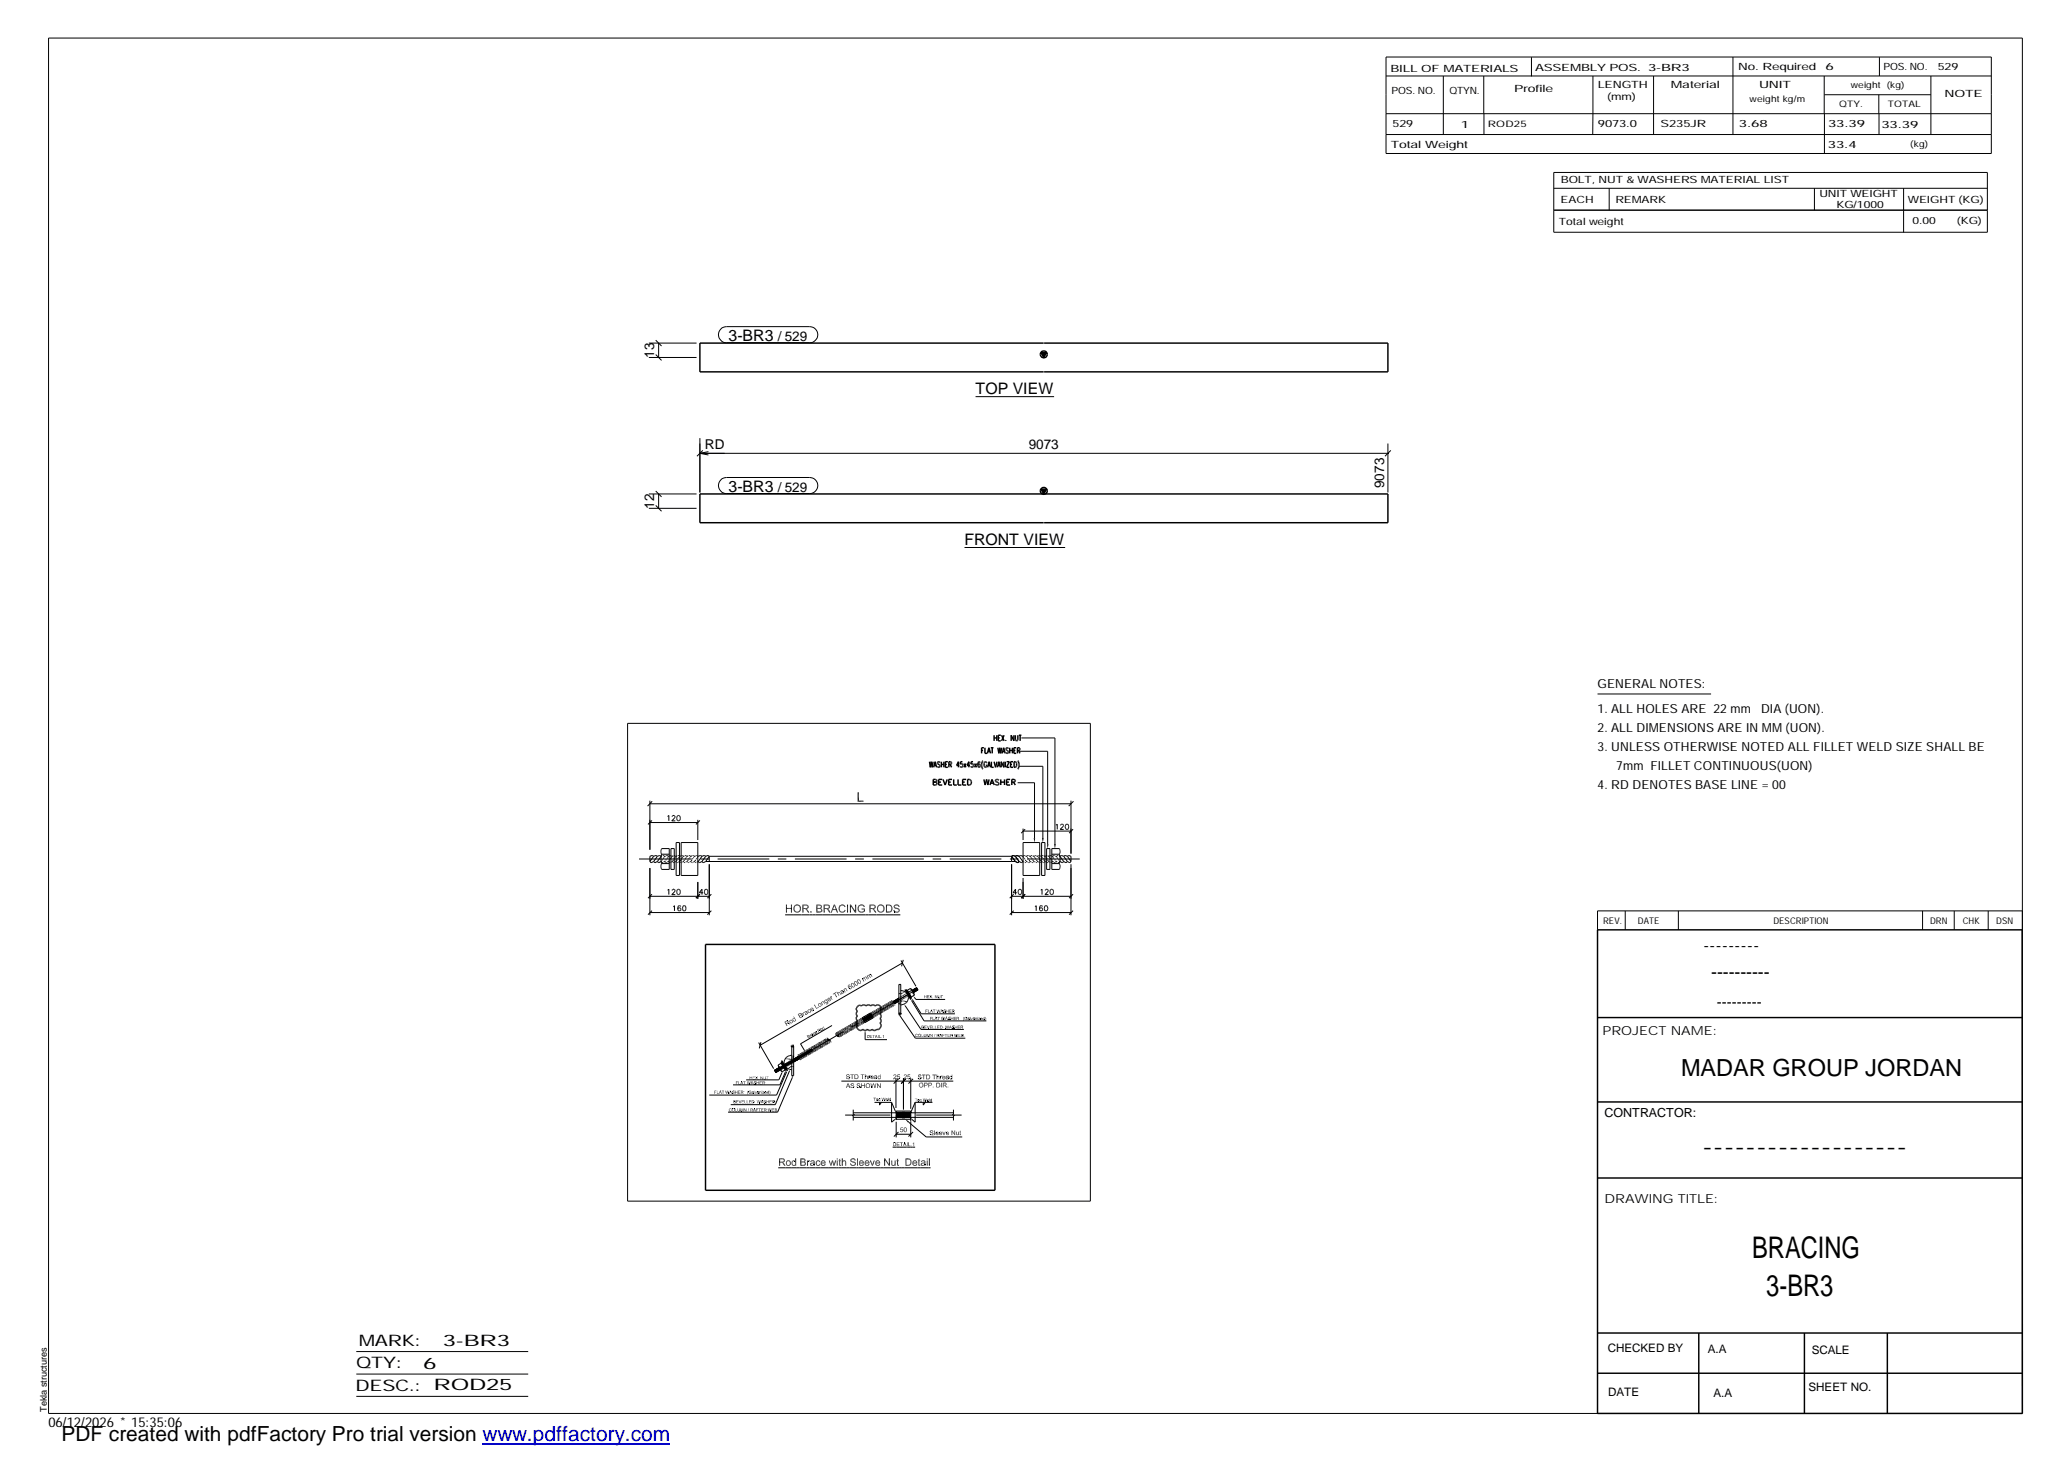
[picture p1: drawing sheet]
<svg xmlns="http://www.w3.org/2000/svg" width="420mm" height="297mm" viewBox="0 0 420 297" stroke-linecap="round" stroke-linejoin="round" font-family="sans-serif">
<defs><g id="words">
<g font-size="6.1">
<text x="356" y="255.5">BRACING</text>
<text x="358.9" y="263.3">3-BR3</text>
</g>
<text font-size="4.8" x="341.5" y="218.6">MADAR GROUP JORDAN</text>
<text font-size="4.2" x="12.5" y="292.7">PDF created with pdfFactory Pro trial version www.pdffactory.com</text>
<g font-size="3.6">
<text x="346.1" y="193.2">---------</text>
<text x="347.7" y="198.6">----------</text>
<text x="345.8" y="234.2">-------------------</text>
</g>
<g font-size="3.2">
<text x="148" y="69.2">3-BR3</text>
<text x="198.2" y="80.1">TOP VIEW</text>
<text x="148" y="99.9">3-BR3</text>
<text x="196" y="110.7">FRONT VIEW</text>
<text x="72.9" y="273.5">MARK:</text>
<text x="90" y="273.5">3-BR3</text>
<text x="72.4" y="278">QTY:</text>
<text x="86" y="278.1">6</text>
<text x="72.2" y="282.6">DESC.:</text>
<text x="88.1" y="282.4">ROD25</text>
</g>
<text font-size="3" x="348.8" y="204.5">---------</text>
<g font-size="2.8">
<text x="158" y="69.2">/ 529</text>
<text x="132.9" y="72.7" transform="rotate(-90 132.9 72.7)">13</text>
<text x="143.2" y="91.3">RD</text>
<text x="209" y="91.2">9073</text>
<text x="158" y="99.9">/ 529</text>
<text x="281.2" y="99.2" transform="rotate(-90 281.2 99.2)">9073</text>
<text x="132.9" y="103.4" transform="rotate(-90 132.9 103.4)">12</text>
<text x="9.8" y="290">06/12/2026 * 15:35:06</text>
</g>
<g font-size="2.5">
<text x="324.6" y="139.9">GENERAL NOTES:</text>
<text x="324.6" y="148.7">2. ALL DIMENSIONS ARE IN MM (UON).</text>
<text x="324.6" y="144.9">1. ALL HOLES ARE 22 mm</text>
<text x="357.8" y="144.9">DIA (UON).</text>
<text x="324.6" y="152.5">3. UNLESS OTHERWISE NOTED ALL FILLET WELD SIZE SHALL BE</text>
<text x="324.6" y="160.2">4. RD DENOTES BASE LINE = 00</text>
<text x="328.4" y="156.4">7mm FILLET CONTINUOUS(UON)</text>
<text x="325.6" y="210.3">PROJECT NAME:</text>
<text x="326" y="226.9">CONTRACTOR:</text>
<text x="326" y="244.4">DRAWING TITLE:</text>
</g>
<g font-size="2.4">
<text x="326.7" y="274.7">CHECKED BY</text>
<text x="347" y="275">A.A</text>
<text x="368.1" y="275.1">SCALE</text>
<text x="326.7" y="283.6">DATE</text>
<text x="348.1" y="283.9">A.A</text>
<text x="367.5" y="282.6">SHEET NO.</text>
</g>
<g font-size="2">
<text x="282.5" y="14.6">BILL OF MATERIALS</text>
<text x="311.9" y="14.4">ASSEMBLY POS.</text>
<text x="324.6" y="17.9">LENGTH</text>
<text x="334.9" y="14.4">3-BR3</text>
<text x="339.5" y="17.9">Material</text>
<text x="353.1" y="14.2">No. Required</text>
<text x="357.4" y="17.9">UNIT</text>
<text x="370.9" y="14.2">6</text>
<text x="382.7" y="14.2">POS. NO.</text>
<text x="393.7" y="14.3">529</text>
<text x="282.7" y="19.1">POS. NO.</text>
<text x="294.5" y="19">QTYN.</text>
<text x="307.6" y="18.7">Profile</text>
<text x="326.5" y="20.4">(mm)</text>
<text x="395.1" y="19.6">NOTE</text>
<text x="282.9" y="25.8">529</text>
<text x="296.8" y="26">1</text>
<text x="324.7" y="25.9">9073.0</text>
<text x="337.4" y="25.9">S235JR</text>
<text x="353.3" y="25.9">3.68</text>
<text x="371.4" y="25.9">33.39</text>
<text x="382.3" y="25.9">33.39</text>
<text x="282.6" y="30.1">Total Weight</text>
<text x="371.4" y="30">33.4</text>
<text x="317.1" y="41.3">EACH</text>
<text x="317.1" y="37.2">BOLT, NUT &amp; WASHERS MATERIAL LIST</text>
<text x="328.2" y="41.3">REMARK</text>
<text x="369.7" y="40.1">UNIT WEIGHT</text>
<text x="387.6" y="41.2">WEIGHT (KG)</text>
<text x="316.7" y="45.7">Total weight</text>
<text x="373.1" y="42.2">KG/1000</text>
<text x="388.6" y="45.6">0.00</text>
<text x="397.6" y="45.5">(KG)</text>
</g>
<g font-size="1.9">
<text x="325.7" y="187.8">REV.</text>
<text x="332.8" y="187.6">DATE</text>
<text x="360.3" y="187.7">DESCRIPTION</text>
<text x="392.1" y="187.6">DRN</text>
<text x="398.8" y="187.6">CHK</text>
<text x="405.6" y="187.7">DSN</text>
<text x="9.5" y="286.8" transform="rotate(-90 9.5 286.8)">Tekla structures</text>
</g>
<g font-size="1.8">
<text x="376" y="17.9">weight (kg)</text>
<text x="355.5" y="20.7">weight kg/m</text>
<text x="373.6" y="21.7">QTY.</text>
<text x="383.5" y="21.8">TOTAL</text>
<text x="302.3" y="25.9">ROD25</text>
<text x="388.1" y="29.8">(kg)</text>
</g>
</g></defs>
<g fill="none" stroke="#000" stroke-width=".3">
<path d="M211.5 71.7h1.1l-.6 .9zM212 69.7h-69.8v5.9h69.8M212.1 69.7h69.9v5.9h-69.9M211.5 99.4h1.1l-.6 1zM212 100.4h-69.8v5.8h69.8M212.1 100.4h69.9v5.8h-69.9M188.8 154.8l.2 1.1 .2-1.1 .2 1.1 .2-1.1M189.6 158.4h.5l.3 .2-.3 .3 .3 .2-.2 .4h-.6zM189.6 158.9h.5M189.7 155.9l.3-1.1 .3 1.1M189.8 155.5h.4M190.7 158.9h.5"/>
<path d="M191 154.9l-.2-.1-.3 .1 .1 .4 .3 .1v.5h-.3l-.1-.2M191.3 154.8v1.1M191.3 155.3h.5M191.4 158.4h-.7v1.1h.7M191.6 158.4l.4 1.1 .4-1.1M191.8 154.8v1.1M192.1 155.3h.3M192.6 154.8h-.5v1.1h.5M192.7 158.9h.5M192.8 155.3h.5v-.5h-.5v1.1M193 155.3l.3 .6M193.4 158.4h-.7v1.1h.7"/>
<path d="M193.8 158.4v1.1h.6M194.6 158.4v1.1h.7M194.9 155.5h-.5l.3-.7v1.1M195.5 154.8h-.3v.4a.34 .34 0 0 1 .4 .3 .34 .34 0 0 1-.5 .3v-.1M195.6 158.9h.4M195.8 155.1l.5 .8M196.3 155.1l-.5 .8M196.3 158.4h-.7v1.1h.7M196.6 158.4h.4a.61 .61 0 0 1 .4 .5 .61 .61 0 0 1-.4 .6h-.4zM197.1 155.5h-.6l.3-.7v1.1M197.7 154.8h-.4v.4a.36 .36 0 0 1 .5 .3 .36 .36 0 0 1-.5 .4l-.1-.2M198 155.1l.4 .8"/>
<path d="M198.4 155.1l-.4 .8M198.7 155.3h.1a.31 .31 0 0 1 .4 .3 .31 .31 0 0 1-.4 .3zM199.1 154.9v-.1h-.3l-.1 .7M199.4 152.5h.3M199.7 154.5l-.3 .8 .3 1M199.9 151.9h-.5v1.2M199.9 158.4l.3 1.1 .2-1.1 .3 1.1 .3-1.1M200.1 151.9v1.2h.5M200.5 155.1l-.2-.3-.3 .1-.1 .7 .3 .3 .3-.3v-.1h-.2M200.6 153.1l.3-1.2 .4 1.2M200.7 155.9l.3-1.1 .3 1.1M200.7 152.7h.4"/>
<path d="M200.7 155.5h.4M201.1 159.5l.4-1.1 .5 1.1M201.3 151.9h.5M201.3 159.1h.5M201.4 154.8v1.1h.5M201.6 151.9v1.2M202 149.4v1.1M202 149.9h.5M202 154.8l.3 1.1 .3-1.1M202.5 149.4v1.1M202.6 155.9l.3-1.1 .3 1.1M202.7 151.9l.2 1.2 .2-1.2 .2 1.2 .2-1.2"/>
<path d="M202.7 155.5h.4M202.8 149.9h.3M202.9 158.5l-.2-.1-.5 .1 .1 .3 .6 .3v.4h-.4l-.3-.2M203.3 149.4h-.5v1.1h.5M203.3 158.9h.8M203.3 158.4v1.1M203.5 149.4l.5 1.1M203.6 153.1l.3-1.2 .3 1.2M203.7 152.7h.4M204 154.8v1.1l-.6-1.1v1.1M204 149.4l-.5 1.1M204.1 158.4v1.1"/>
<path d="M204.3 154.8v1.1M204.3 150.4v.1zM204.5 154.8h.6l-.6 1.1h.6M204.5 158.9h.5M204.9 152.1l-.2-.2-.3 .1v.3l.4 .3 .1 .3-.2 .2-.3-.2M205.1 152.5h.6M205.1 151.9v1.2M205.2 158.4h-.7v1.1h.7M205.3 155.3h.3M205.6 158.9h.6v-.4l-.6-.1v1.1M205.7 151.9v1.2M205.8 154.8h-.5v1.1h.5"/>
<path d="M205.9 158.9l.4 .6M206 149.4v1.1l-.6-1.1v1.1M206 152.5h.3M206 154.8h.4l.1 .3v.5l-.2 .3h-.3zM206.3 149.4v.8l.2 .3 .3-.1v-1M206.5 151.9h-.5v1.2h.5M206.7 152.5l.5-.1v-.4l-.5-.1v1.2M206.8 154.5l.3 .8-.3 1M207 152.5l.2 .6M207 149.4h.5M207.3 149.4v1.1M143.3 191.9h58.8v49.9h-58.8z"/>
<path d="M324.6 188.9h86.2l.1 98.3h-86.3zM158.7 215.8l1 1.7zM174.2 204.5a.65 .65 0 0 1 .9-.2 .72 .72 0 0 1 .9 0 .6 .6 0 0 1 .9 .1 .77 .77 0 0 1 1-.1l.1-.1a.59 .59 0 0 1 .7 .1 .59 .59 0 0 1 .2 .7h-.1a.54 .54 0 0 1 0 1l.2 .4-.2 .6 .1 .1a.52 .52 0 0 1-.1 .8 .77 .77 0 0 1-.5 1.3l-.8 .2-.3-.3a.54 .54 0 0 1-1 0 .54 .54 0 0 1-.9 0 .69 .69 0 0 1-.9 .1 .69 .69 0 0 1-.2-.9l-.1-.1a.54 .54 0 0 1 .1-.8l-.1-.1a.58 .58 0 0 1 .1-.9 .55 .55 0 0 1 0-.9 .61 .61 0 0 1 0-1zM184.1 201.1l1.1 1.7zM324.6 206.7h86.3M324.6 239.3h86.3M324.6 223.9h86.3M324.6 270.8h86.3M324.6 279h86.3M345.1 270.8v16.4M366.6 270.8v16.4M383.5 270.8v16.4"/>
<circle cx="212.1" cy="72" r=".7"/>
<circle cx="212.1" cy="99.7" r=".69"/>
</g>
<g fill="#000">
<path d="M211.5 71.7h1.1l-.6 .9zM211.5 99.4h1.1l-.6 1zM174.2 161h.3l-.3 1.9zM174.5 161v1.7l-.3 .2zM174.5 162.7h.9v.2zM174.2 162.9l.3-.2 .9 .2zM210 170.3h.3l-.1 .9zM211.7 170.3h.3l-.1 .9zM212.7 171.5h.3l-.1 1zM214.2 171.5h.3l-.2 1zM159.9 184.5l-.2 .9zM159.7 183.8l.2 .7-.2 .9z"/>
<path d="M159.7 183.8h.2v.7zM159.9 184.6v.8h-.2zM160.7 183.8h.2l-.2 .7zM160.9 183.8l-.2 .8zM159.9 184.5l.8 .1h-.8zM159.9 184.5h.8v.1zM160.9 183.8v1.6l-.2-.8zM160.7 184.6l.2 .8h-.2zM161.2 184.6h.2v.2zM161.3 184.1l-.1 .5zM161.3 184.1l.1-.1-.2 .6zM161.4 184l.1 .2-.3 .4z"/>
<path d="M161.5 184.2l-.3 .4zM161.4 184.8l.1 .2h-.2zM161.2 184.9l.2-.1zM161.2 184.7l.2 .1-.2 .1zM161.2 184.6l.2 .2zM161.4 184l.4-.2zM161.4 184l.6-.2zM161.4 184l.6-.2-.1 .2zM161.4 184h.5zM161.2 184.6l.2-.2v.2zM161.4 184l.2 .1-.1 .1zM161.3 185l.2 .3z"/>
<path d="M161.3 185h.2v.3zM161.5 185v.3zM161.6 185.1v.2zM161.4 184h.3zM161.8 185.2h.2v.2zM161.7 185.4h.3zM161.6 185.3l.4 .1zM161.7 185.2l.3 .2-.4-.1zM161.7 185.2l.3 .2zM162 185.2h.1l-.1 .2zM162 183.8h.3zM162 183.8l.4 .1z"/>
<path d="M162 183.8l.4 .1-.2 .1zM162 183.8l.2 .2zM162 183.8l-.1 .2zM162 183.8l.1 .2zM162.1 185.2h.2v.1zM162.1 185.2l.2 .1zM162.1 185.2l.2 .2h-.2zM162.1 185.2v.2h-.1zM162.4 183.9l-.1 .2zM162.4 185h.2l-.3 .1zM162.3 185.1l.3-.1zM162.3 185.1h.3l-.2 .2z"/>
<path d="M162.4 183.9l.2 .2zM162.4 183.9l.2 .3zM162.4 183.9l.2 .3h-.2zM162.4 183.9v.3l-.1-.1zM162.2 184l.2-.1zM162.3 185.2l.1 .1zM162.3 185.1l.1 .2zM162.4 184.3l.2-.1zM162.5 184.6h.2l-.2 .2zM162.6 184.2l.1 .3zM162.6 184.2l.1 .3h-.2zM162.6 184.2l-.1 .3z"/>
<path d="M162.4 184.2h.2zM162.7 184.6v.3zM162.7 184.6l-.1 .4zM162.7 184.6l-.1 .4h-.2zM162.5 184.8l.2-.2-.3 .4zM162.5 184.6l.2-.1v.1zM162.5 184.5h.2zM163 183.8l.2 .7-.2 .9zM163 183.8h.7v.2zM163 183.8l.7 .2h-.5zM163.2 184.7v.7h-.2zM163.2 184.5l-.2 .9z"/>
<path d="M163.2 184.5h.5l-.3 .2zM163.2 184.5l.2 .2h-.2zM163 183.8l.2 .2v.5zM163.4 184.7l.3-.2zM163.5 184.7l.2-.2zM163.7 184.5l-.1 .2zM163.7 184.5v.2zM163.7 183.8h.3zM163.7 183.8h.3v.2zM163.7 183.8l.3 .2zM163.7 184.8l.1-.1zM163.8 184.7l-.1 .1z"/>
<path d="M163.7 184.7h.1zM163.7 184.5l.1 .2h-.1zM163.7 184.5h.2l-.1 .2zM163.7 183.8l.1 .2zM163.9 184.7l-.1 .2zM163.9 184.5h.3zM163.9 184.5l.2 .1h-.1zM163.9 184.5l.1 .1-.2 .1zM164 184.7l-.1 .3zM164 184.8l.1 .1-.2 .1zM164 184.4l.2 .1zM164 183.8v.3z"/>
<path d="M164.1 184.9l-.1 .2zM163.9 185l.2-.1zM164.1 184.2h.2zM164 184.1l.2-.1zM164.2 184l-.1 .2zM164.1 184.2l.2-.1v.1zM164.1 183.9l.1 .1zM164.1 183.9l.1 .1-.2 .1zM164.1 183.9l-.1 .2zM164.1 184.9l.3 .5h-.2zM164 185.1l.1-.2 .1 .5zM164 184.3l.2 .2z"/>
<path d="M164.3 184.2v.3zM164.3 184.2l-.1 .3zM164 184.3l.3-.1-.1 .3zM164.1 184.3l.2-.1zM164.6 185.2h.3l-.3 .2zM164.6 185.4l.3-.2v.2zM165.9 183.8h.6l-.1 .2zM165.9 183.8l.5 .2zM166.1 184.6v.6l-.2 .2zM166.1 184.5h.3v.1zM166.1 184.5l.3 .1h-.3zM165.9 183.8l.2 .8-.2 .8z"/>
<path d="M165.9 183.8l.2 .8zM165.9 183.8l.2 .2v.5zM166.4 184.5l.1 .1zM165.9 185.4l.2-.2 .4 .2zM166.1 185.2h.4v.2zM166.5 183.8l-.1 .2zM166.5 185.2v.2zM166.6 184.5h.2zM166.5 183.8l.1 .2zM166.5 183.8h.2l-.1 .2zM166.6 185.2l.1 .2zM166.5 185.2l.2 .2h-.2z"/>
<path d="M166.5 185.2l.2 .2zM166.6 184.7l.2-.1zM166.7 185.2l.2 .1zM166.7 184.4h.2zM166.7 184.4h.2l-.1 .1zM166.8 183.8l-.1 .3zM166.8 183.9l-.1 .2zM166.7 184.1l.2-.1zM166.7 183.8l-.1 .2zM166.7 183.8v.2zM166.8 184.6l-.1 .1zM166.8 184.6h.1z"/>
<path d="M166.8 184.6h.1l-.1 .1zM166.8 184.6v.1zM166.5 184.6h.3zM166.5 184.5l.3 .1h-.3zM166.5 184.5l.3 .1zM166.8 184.1l.1-.1zM166.8 185.1l.2 .1zM166.7 184.4l.1 .1zM166.6 184.4l.2 .1zM166.8 184.2h.2zM166.8 184.9h.2zM167 184.7l-.2 .2z"/>
<path d="M166.8 184.9l.2-.2v.2zM166.8 185.4l.1-.1zM166.7 185.4l.2-.1zM166.6 185.2l.3 .1-.2 .1zM166.6 185.2l.3 .1zM166.8 184.7l.1-.1zM166.9 184.6l-.1 .2zM166.9 184l.1 .1zM166.9 184l.1 .2zM166.9 184l.1 .2h-.2zM167 184.2v.1zM167 184.2l-.1 .2z"/>
<path d="M166.8 184.3l.2-.1-.1 .2zM166.8 184.3l.2-.1zM167 185.2l-.1 .1zM166.8 185.2h.2l-.1 .1zM166.8 185.2h.2zM167 184.9v.2zM167 184.9v.3zM166.8 185l.2-.1v.3zM166.8 185l.2-.1zM167.3 183.8l.3 .7-.3 .9zM167.3 183.8h.8v.2zM167.3 183.8l.8 .2h-.5z"/>
<path d="M167.6 184.7v.7h-.3zM167.6 184.5l-.3 .9zM167.6 184.5h.4l-.2 .2zM167.6 184.5l.2 .2h-.2zM167.3 183.8l.3 .2v.5zM167.8 184.7l.2-.2zM167.9 184.7l.1-.2zM168 184.5l-.1 .2zM168 184.5v.2zM168.1 183.8h.2zM168.1 183.8h.3zM168.1 183.8h.3l-.1 .2z"/>
<path d="M168.1 183.8l.2 .2zM168.1 184.8l.1-.1zM168.2 184.7l-.1 .1zM168.1 184.5l-.1 .2zM168.1 183.8v.2zM168 184.7h.2zM168.1 184.5l.1 .2h-.2zM168.1 184.5l.1 .2zM168.2 184.5h.3zM168.2 184.5l.2 .1h-.1zM168.2 184.5v.2zM168.1 184.9l.2-.2-.1 .3z"/>
<path d="M168.3 184.7l-.1 .3zM168.4 184.8v.1l-.2 .1zM168.2 184.7l-.1 .2zM168.4 184.4l.1 .1h-.2zM168.4 183.8l-.1 .3zM168.4 184.2h.2zM168.4 184.1l.2-.1zM168.4 184.2l.2-.1zM168.4 184.2l.2-.1v.1zM168.4 184.9l-.1 .2zM168.2 185l.2-.1zM168.4 183.9l.2 .1z"/>
<path d="M168.4 183.9l.2 .1-.2 .1zM168.4 183.9v.2zM168.5 184.9l.2 .5h-.2zM168.3 185.1l.2-.2v.5zM168.4 184.4l.1 .1zM168.6 184.2v.3zM168.6 184.2l-.1 .3zM168.4 184.3l.2-.1-.1 .3zM168.4 184.3l.2-.1zM169.2 184.7l-.4 .7zM169.2 184.9l-.2 .5h-.2zM169.4 184.3l-.6 1.1z"/>
<path d="M169.4 183.8v.5l-.6 1.1zM169.4 183.8v.5zM169.4 183.8l.1 .4zM169.4 183.8l.1 .3zM169.4 183.8h.2l-.1 .2zM169.6 183.8l-.1 .3zM169.6 183.8v.4zM169.6 183.8v.5zM169.6 183.8l.2 .9zM169.6 183.8l.2 1.1zM169.6 183.8l.7 1.6-.5-.5zM169.2 184.7l.6 .2h-.6z"/>
<path d="M169.2 184.7h.6v.2zM169.8 184.9l.5 .5h-.2zM170.4 184.3h.2l-.2 .2zM170.4 184.5l.2-.2v.2zM170.4 184.6h.2zM170.4 184.7l.2-.1zM170.5 184.1l.1 .2h-.2zM170.4 184.3h.2zM170.5 184.1l.2 .1zM170.4 184.7l.1 .3zM170.4 184.7h.2l-.1 .3zM170.6 184.7l-.1 .3z"/>
<path d="M170.5 185h.2zM170.4 184.6l.2-.1zM170.4 184.5h.2l-.2 .1zM170.6 184.9l-.1 .1zM170.5 185.1l.2 .2zM170.5 185l.2 .3zM170.5 185h.2v.3zM170.7 185v.3zM170.9 185.2l-.2 .1zM170.5 184.1h.3l-.1 .1zM170.5 184.1h.3zM170.5 184.1l.1-.2 .2 .2z"/>
<path d="M170.6 183.9h.2v.2zM170.8 183.9v.2zM170.8 183.9l.1 .1zM170.8 185.1l-.1 .2zM170.8 183.9l.2 .1zM170.9 183.8h.1v.2zM171 183.8h.2l-.2 .2zM171 185.2l.2 .2zM171.2 183.8h.2zM171.2 183.8l.3 .1zM171.2 183.8l.3 .1-.1 .1zM171.2 183.8l.2 .2h-.2z"/>
<path d="M171.2 183.8v.2h-.2zM170.8 185.4h.4zM170.7 185.3l.5 .1zM170.7 185.3l.2-.1 .3 .2zM170.9 185.2l.3 .2zM171.1 185.2l.1 .2zM171.2 183.8v.2zM171.4 185.2l.2 .1zM171.5 183.9l-.1 .2zM171.5 183.9l.2 .2zM171.5 183.9l.3 .3zM171.5 183.9l.3 .3h-.3z"/>
<path d="M171.5 183.9v.3zM171.4 184l.1-.1zM171.3 185.4l.3-.1zM171.2 185.4l.4-.1zM171.2 185.2l.4 .1-.4 .1zM171.2 185.2l.4 .1zM171.6 184.9h.2zM171.5 184.2h.3l-.2 .1zM171.8 184.9l-.1 .3zM171.8 184.9l-.2 .4zM171.5 185.1l.3-.2-.2 .4zM171.6 184.9h.2l-.3 .2z"/>
<path d="M172.1 183.8h.2l-.2 1.6zM172.3 183.8v1.6h-.2zM172.7 183.8h.2v.3zM172.9 184.1v1.3h-.2zM172.7 183.8l.2 .3-.2 1.3zM172.9 183.8l.8 1.3v.3zM172.9 183.8l.8 1.6-.8-1.3zM172.9 199.9h.1zM172.9 199.9l.1 .1zM172.9 200.1l.1-.1zM172.9 200h.1zM173.1 199.8l.1-.1z"/>
<path d="M173.1 199.8h.1zM172.9 199.9l.2-.1zM172.9 199.8h.2zM173 199.8h.1zM173.2 199.7v.1zM173.3 199.7l-.1 .1zM173.3 199.7v.1zM173.3 199.8h.1zM173.3 199.8l.1 .2zM173.4 199.8v.2zM173.4 199.8l.1 .1-.1 .1zM173.5 199.5l.2 .1z"/>
<path d="M173.5 199.7l.1 .2zM173.5 199.7l.2-.1-.1 .3zM173.7 199.6l-.1 .3zM173.7 199.4l.1-.1zM173.7 199.4l.1-.1v.2zM173.7 199.4l.1 .1zM173.7 199.4v.1zM173.7 199.6l-.2 .1zM173.5 199.6h.2zM173.6 199.5h.1zM173.7 199.8v.2zM173.7 183.8h.2l-.2 1.3z"/>
<path d="M173.9 183.8v1.6l-.2-.3zM173.8 199.3l.1 .2zM173.9 199.3v.2zM173.9 199.5v-.1zM173.9 199.5l.1-.1zM173.7 185.1l.2 .3h-.2zM173.9 199.5l.1 .1zM174 199.5v.1zM174.1 199.5l.1 .1zM174 199.6h.2l-.1 .1zM174.2 199.6l-.1 .1zM174.1 199.7l.1-.1z"/>
<path d="M174.2 199.6l-.1 .2zM174.2 199.2h.1zM174.2 199.7l.1 .2zM174.2 199.7v.3zM174.3 184.2l-.1 .3zM174.3 184.2l.2 .1-.3 .2zM174.2 184.5l.3-.2v.2zM174.2 184.6l.3 .1zM174.2 199.3v.2zM174.2 199.3l.1-.1-.1 .3zM174.3 199.2l-.1 .3zM174.3 199h.1z"/>
<path d="M174.3 199h.2zM174.3 199h.2v.1zM174.3 199l.2 .1zM174.3 199v.1zM174.3 199.2l-.1 .1zM174.2 199.3l.1-.1zM174.2 199.2h.1l-.1 .1zM174.3 184.2l.3-.1zM174.4 184.1l.1-.2-.2 .3zM174.5 183.9l-.2 .3zM174.6 183.9l.1 .1-.4 .2zM174.3 184.2l.4-.2z"/>
<path d="M174.3 184.2l.2 .1zM174.2 184.7l.1 .3zM174.2 184.6l.1 .4zM174.2 184.6l.3 .1-.2 .3zM174.5 184.7v.2l-.2 .1zM174.3 185l.2-.1zM174.4 199.5l-.1 .2zM174.4 199.5l.1 .1-.2 .1zM174.2 199.2l.1-.1zM174.2 199.1h.1zM174.2 199l.1 .1zM174.3 199.4v.2z"/>
<path d="M174.2 199.5l.1-.1zM174.2 184.6l.3-.1zM174.2 184.5h.3l-.3 .1zM174.5 199v.1zM174.3 184.2h.2zM174.5 199.8v.1zM174.3 199.7l.2 .2zM174.3 199.7l.2-.1v.3zM174.5 199.6v.3zM174.6 199.8l-.1 .1zM174.6 199l-.1 .1zM174.6 199l.1 .1h-.2z"/>
<path d="M174.6 183.9l.2 .1zM174.6 183.9l.3-.1zM174.6 183.9l.3-.1 .1 .2zM174.6 183.9l.4 .1zM174.4 185.1l.2 .2zM174.3 185l.3 .3zM174.3 185h.2l.1 .3zM174.5 185l.1 .3zM174.8 185.2l-.2 .1zM174.7 185.1l-.1 .2zM174.5 199.1h.2v.1zM174.7 199.1v.1z"/>
<path d="M174.7 199.1l.1 .1h-.1zM174.7 199.2h.1zM174.8 199.2l-.1 .1zM174.8 199.3v.1zM174.6 199.9l.2-.1zM174.5 199.9l.3-.1zM174.6 199.8h.2l-.3 .1zM174.6 199.8h.2zM174.8 199.7h.1zM174.8 199.8l.1-.1zM174.9 199.5l-.1 .1zM174.8 199.3l.1 .2z"/>
<path d="M174.8 199.3v.3zM174.8 199.4v-.1v.3zM174.9 183.8h.1v.2zM174.9 183.8l.1 .2zM175 185.2v.2zM174.7 185.4h.3zM174.6 185.3l.4 .1zM174.6 185.3l.2-.1 .2 .2zM174.8 185.2l.2 .2zM175 183.8l.1 .2zM175.1 183.8h.2zM175.1 183.8h.2l-.1 .2z"/>
<path d="M175.1 183.8l.1 .2h-.1zM175 185.2l.1 .2zM175.1 198.8l.2 .1zM175.3 185.2l.1 .2zM175.3 185.2v.2zM175.3 183.8v.2zM175.1 185.2l.2 .2h-.2zM175.1 185.2h.2v.2zM175.3 198.9l.1 .1zM175.3 198.9l.3 .5h-.1zM175.1 198.8l.2 .1 .2 .5zM175.3 183.8l.2 .1z"/>
<path d="M175.3 183.8l.3 .2zM175.3 183.8l.3 .2-.2 .1zM175.3 183.8l.1 .3zM175.4 198.7v.1zM175.4 198.7h.1zM175.4 184.1l.2-.1zM175.3 198.7l.1 .1zM175.3 185.2l.2 .1zM175 184.6l.5 .2h-.5zM175 184.6h.7l-.2 .2zM175.5 198.6l.1 .1zM175.5 198.6l.1 .2z"/>
<path d="M175.6 184l.1 .2zM175.6 184l.1 .2h-.2zM175.6 184l-.1 .2zM175.3 198.9l.3 .5zM175.7 198.5l-.1 .2zM175.8 198.4l-.2 .3zM175.6 198.7l.2-.1zM175.6 198.7v.1zM175.7 198.7l-.1 .1zM175.5 184.3l.2-.1zM175.5 184.2h.2zM175.7 184.6v.6l-.2-.1z"/>
<path d="M175.5 184.8l.2-.2-.2 .5zM175.5 185.1l.2 .1zM175.5 185.3l.2-.1zM175.4 185.2h.3l-.2 .1zM175.4 185.2h.3zM175.7 198.8l.2 .4zM175.6 198.8l.3 .4zM175.8 198.4v.2zM175.8 198.4h.1zM175.8 198.4l.1 .1zM175.9 198.4v.2zM175.9 198.4l.2 .1z"/>
<path d="M175.9 198.4l.2 .1-.1 .1zM175.9 198.4l.1 .2zM176 198.6l.1-.1zM176.1 198.5l.1 .5zM176.1 198.5l.1 .5-.2-.3zM176.1 198.3h.1zM176.2 198.3l.2 .1zM176.2 198.3l.1 .1zM176.2 198.3l.2 .6zM176.1 198.3l.3 .6zM176.3 198.1l.1 .1zM176.4 198.1v.1z"/>
<path d="M176.5 198.1l-.1 .1zM176.5 198.1v.1zM176.2 198.3l.3 .5zM176.7 197.9l-.1 .2zM176.6 198.1l.1-.1zM176.6 198.3h.1zM176.6 198.1v.2zM176.7 198.1l-.1 .2zM176.7 183.8l.2 .7-.2 .9zM176.7 183.8h.6l.1 .2zM176.7 183.8l.7 .2h-.5zM176.7 197.9v.1z"/>
<path d="M176.7 198.3l.2 .3-.1 .1zM176.6 198.3h.1l.1 .4zM176.7 197.9l.1 .1zM176.7 197.9h.2zM176.9 184.7v.7h-.2zM176.9 184.5l-.2 .9zM176.9 184.5h.4l-.2 .2zM176.9 184.5l.2 .2h-.2zM176.7 183.8l.2 .2v.5zM176.9 197.9v.1zM176.9 197.9h.1zM176.9 197.9l.1 .1z"/>
<path d="M176.9 197.9l.1 .1-.1 .1zM176.9 197.9v.2zM176.9 198.1l.1-.1zM177 198l.2 .4h-.1zM177 198l.1 .4-.2-.3zM177.1 184.7l.2-.2zM177.3 184.5l-.1 .2zM177.3 184.5v.2zM177.3 183.8h.3zM177.3 183.8h.4zM177.3 183.8h.4l-.1 .2zM177.3 183.8l.3 .2z"/>
<path d="M177.3 184.8l.2-.1zM177.5 184.7l-.1 .1zM177.4 184.5l-.1 .2zM177.3 184.7h.2zM177.4 184.5l.1 .2h-.2zM177.4 184.5h.1v.2zM177.3 183.8l.2 .2zM177.5 184.7l-.1 .2zM177.5 184.7v.2zM177.5 184.5h.3zM177.5 184.5l.3 .1h-.2zM177.5 184.5l.1 .1-.1 .1z"/>
<path d="M177.6 184.7l-.1 .3zM177.6 184.8l.1 .1-.2 .1zM177.6 184.4l.2 .1zM177.7 183.8l-.1 .3zM177.7 184.9l-.1 .2zM177.5 185l.2-.1zM177.7 184.2h.2zM177.7 184.1l.1-.1zM177.8 184l-.1 .2zM177.7 184.2l.2-.1v.1zM177.7 183.9l.1 .1zM177.7 183.9l.1 .1-.1 .1z"/>
<path d="M177.7 183.9v.2zM177.8 184.9l.3 .5h-.3zM177.6 185.1l.2-.2v.5zM177.7 184.3l.1 .2zM177.9 184.2v.3zM177.9 184.2l-.1 .3zM177.7 184.3l.2-.1-.1 .3zM177.7 184.3l.2-.1zM178.2 184.6h.2v.2zM178.3 184.1l-.1 .5zM178.3 184.1l.1-.1-.2 .6zM178.4 184l.1 .2-.3 .4z"/>
<path d="M178.5 184.2l-.3 .4zM178.4 184.8l.1 .2h-.2zM178.4 184.8l-.1 .2zM178.2 184.7l.2 .1-.2 .1zM178.2 184.6l.2 .2zM178.4 184l.4-.2zM178.4 184l.5-.2zM178.4 184l.5-.2v.2zM178.4 184h.5zM178.2 184.6l.2-.2v.2zM178.4 184l.2 .1-.1 .1zM178.3 185l.2 .3z"/>
<path d="M178.3 185h.2v.3zM178.5 185v.3zM178.6 185.1v.2zM178.4 184h.2zM178.8 185.2h.1v.2zM178.6 185.4h.3zM178.6 185.3l.3 .1zM178.6 185.2l.3 .2-.3-.1zM178.6 185.2l.3 .2zM178.9 185.2h.2l-.2 .2zM178.9 183.8h.4zM178.9 183.8l.5 .1z"/>
<path d="M178.9 183.8l.5 .1-.2 .1zM178.9 183.8l.3 .2zM178.9 183.8v.2zM178.9 183.8l.1 .2zM179.1 185.2h.2v.1zM179.1 185.2l.2 .1zM179.1 185.2l.1 .2h-.1zM179.1 185.2v.2h-.2zM179.4 183.9l-.1 .2zM179.4 185h.2l-.3 .1zM179.3 185.1l.3-.1zM179.3 185.1h.3l-.2 .2z"/>
<path d="M179.4 183.9l.2 .2zM179.4 183.9l.2 .3zM179.4 183.9l.2 .3h-.2zM179.4 183.9v.3l-.1-.1zM179.2 184l.2-.1zM179.3 185.2l.1 .1zM179.3 185.1l.1 .2zM179.5 184.3l.1-.1zM179.5 184.6h.2l-.2 .2zM179.6 184.2l.1 .3zM179.6 184.2l.1 .3h-.2zM179.6 184.2l-.1 .3z"/>
<path d="M179.4 184.2h.2zM179.7 184.6v.3zM179.7 184.6l-.1 .4zM179.7 184.6l-.1 .4h-.2zM179.5 184.8l.2-.2-.3 .4zM179.5 184.6l.2-.1v.1zM179.5 184.5h.2zM180 183.8h.6v.2zM180 183.8l.6 .2zM180.2 184v1.2l-.2 .2zM180 183.8l.2 .2-.2 1.4zM180 185.4l.2-.2 .4 .2z"/>
<path d="M180.2 185.2h.4v.2zM180.6 185.2l.2 .2zM180.6 185.2l.2 .2h-.2zM180.6 185.2v.2zM180.6 183.8v.2zM180.6 183.8l.2 .2zM180.6 183.8h.2v.2zM180.8 183.8v.2zM180.8 185.2v.2zM180.8 183.8v.3zM180.8 183.8l.2 .1zM180.8 183.8l.3 .1z"/>
<path d="M180.8 183.8l.3 .1-.1 .2zM180.8 183.8l.2 .3zM180.8 185.2l.2 .1zM180.8 185.2l.1 .2zM180.9 185.1l.2 .1zM180.9 185.1l.2 .1v.1zM181.1 184.8l.2 .1h-.3zM181 184.9h.3zM181 184.9l.2 .1v.1zM181 184.9l.1 .3zM181.1 183.9l-.1 .3zM181.1 184l.1 .1-.2 .1z"/>
<path d="M180.9 185.1l.2 .2zM181.1 184.6h.2zM181.1 184.7l.2-.1zM181.1 184.3l.1-.1-.1 .3zM181.2 184.2l-.1 .3zM181.1 184.5l.2-.2v.2zM181.1 184.5h.2v.1zM181 184.9l.1 .3-.1-.1zM181.1 184.3l.1-.2zM181 184.2l.2-.1zM181.3 184.7v.2zM181.1 184.8l.2-.1v.2z"/>
<path d="M181.1 184.7h.2l-.2 .1zM181.1 184.5l.2 .1h-.2zM181.5 184.9h.2zM181.6 184.1v.1zM181.7 184l-.1 .2zM181.7 184l.1 .1-.2 .1zM181.6 184.2l.2-.1zM181.6 184.2h.2zM181.5 185l.1 .2zM181.5 184.9l.1 .3zM181.5 184.9h.2l-.1 .3zM181.7 184.9l-.1 .3z"/>
<path d="M181.7 184.4v.1zM181.7 184.4l.1-.1-.1 .2zM181.8 184.3l-.1 .2zM181.8 183.8l.1 .2zM181.8 184.2l-.1 .2zM181.6 184.3l.2-.1zM181.8 185.1v.2zM181.8 185v.3zM181.8 185v.3l-.1-.1zM181.6 185.2l.2-.2zM181.7 184h.2zM181.7 183.9l.2 .1z"/>
<path d="M181.7 183.9l.1-.1 .1 .2zM181.9 184.3l-.1 .3zM181.9 184.3l.1 .1v.2zM181.9 184.3l.1 .3zM181.9 184.3v.3zM181.8 185.1l.1 .3zM181.9 185.2v.2zM182 184.4h.2l-.1 .2zM182 184.4l.1 .2h-.1zM181.9 183.8l.2 .2h-.2zM181.9 183.8l.2 .2zM181.9 183.8h.2v.2z"/>
<path d="M182.1 183.8v.2zM182 185.2l.1 .2h-.2zM182 185.2l.1 .2zM182.2 183.8h.2zM182.2 183.8h.3zM182.2 183.8h.3l-.1 .2zM182.2 183.8l.2 .2zM182.2 183.8l-.1 .2zM182.2 184.4l.1 .1-.1 .2zM182.2 184.4v.3l-.1-.1zM182.1 185.2l.1 .2zM182.2 183.8v.2z"/>
<path d="M182.3 184.5l.1 .2h-.2zM182.3 184.5l.1 .2zM182.3 184.5l.2 .3zM182.2 185.2l.1 .2zM182.4 185.2h.3zM182.4 185.2l.2 .1zM182.5 183.8v.3zM182.3 184.5h.2v.3zM182.5 184.5v.3zM182.3 185.4h.2zM182.2 185.2l.3 .2h-.2zM182.2 185.2l.3 .2z"/>
<path d="M182.5 184.1l.2-.1zM182.7 184l-.2 .2zM182.5 184.2l.2-.1 .1 .1zM182.5 184.2l.3 .1zM182.5 183.8l.2 .2zM182.5 183.8l.2 .2-.2 .1zM182.5 184.6v.2zM182.5 185.2l.3-.1zM182.6 184.6v.3zM182.6 184.6l.1 .1zM182.7 184.7l-.1 .2zM182.6 184.6l.1 .1-.1 .2z"/>
<path d="M182.5 185.2h.2zM182.8 184.8l-.2 .2zM182.8 184.8v.1zM182.6 185.1h.2zM182.5 185.1h.3zM182.8 184.9v.2zM182.6 185.1l.2-.2v.2zM182.6 185l.2-.1zM182.8 184.8v.1l-.2 .1zM149.5 219.7l.1 .3zM149.5 219.7l.4 .1zM149.6 220h.3z"/>
<path d="M150.7 219.9l-.3 .4zM150.7 219.7l-.3 .6zM150.7 219.7v.2zM150.7 219.7v.1zM150.7 219.7l.1 .4zM150.7 219.7l.3 .6zM151 219.7h.5zM151 219.7l.2 .1zM151 219.7l.3 .1zM151.3 219.8l-.1 .5zM151.2 219.8v.5zM151.3 219.8l.2-.1z"/>
<path d="M152.1 219.9l-.1 .4zM152.1 219.7l-.1 .4zM152.1 219.7v.2zM152.1 219.7v.1zM152.2 219.7l-.1 .1zM152.2 219.7l.1 .3zM152.2 219.7l-.1 .2zM152.4 218.9l-.1 .4zM152.3 218.7v.6zM152.3 218.7l.1 .2zM152.4 219l-.1 .3zM152.7 218.7v.2z"/>
<path d="M152.8 218.7l-.1 .3zM152.4 218.9l.3 .1zM152.8 219.9l-.3 .4zM152.8 219.7l-.3 .6zM152.8 219.7v.2zM152.8 219.7v.1zM152.8 218.7v.6zM152.7 219l.1 .3zM152.9 219.7l-.1 .1zM152.9 219.7l-.1 .2zM152.9 219.7v.2zM152.9 219.7v.4z"/>
<path d="M152.9 219.7l.1 .4zM152.9 219.7l.2 .6zM153 219v.3zM153 218.7v.6zM153 218.7v.3zM153 218.7l.4 .1zM153 219.2l.4 .1zM153 219h.3zM153.4 219.7h.1zM153.4 219.7l.1 .1zM153.4 220l.1 .1zM153.6 219.8l-.1 .1z"/>
<path d="M153.7 218.8v.2zM153.5 218.7l.2 .3zM153.4 219.3l.3-.2zM153.7 219l-.3 .3zM153.7 219v.1zM153.7 219.7l.1 .2zM153.8 218.8l.2-.1zM153.8 218.8l.2-.1-.2 .3zM153.8 218.8v.2zM153.8 219l-.1 .1zM153.8 219l.2 .3zM153.8 219l.1 .3z"/>
<path d="M154.1 219.3v-.1zM154.1 219.7v.2zM154.2 219.7l-.1 .3zM154.2 219.7v.6zM154.3 219.7l.1 .3zM154.3 219.7l.5 .1zM154.4 220h.3zM154.5 218.7l.1 .1zM154.6 218.8l-.1 .5zM154.5 218.7v.6zM154.6 218.7l.3 .6zM154.9 219.7l.3 .1z"/>
<path d="M154.9 218.7v.5zM155 218.7v.6zM155 220h.2zM154.9 219.7l.1 .3zM154.9 219.2v.1zM155.2 219.7h.1zM155.2 219.7v.1zM155.2 218.7v.4zM155.2 219.2v.1zM155.4 219.8l-.1 .1zM155.4 219.9l-.1 .1zM155.2 219.3h.2z"/>
<path d="M155.3 219.2l.1 .1zM155.4 219.2l.1 .1zM155.5 218.7v.4zM155.6 218.7l-.1 .4zM155.6 219.1v.1zM155.6 219.1l-.1 .1zM155.7 218.7h.5zM155.7 218.7l.2 .1zM155.7 218.7l.3 .1zM156 218.8l-.1 .5zM155.9 218.8v.5zM156 218.8l.2-.1z"/>
<path d="M159 217.6v.4l-.2-.1zM159.4 207.6l.4-.1zM159.7 217.5l-.1 .4-.1-.1zM159.4 207.6l.3 .3zM159.7 207.9l.2-.1v.2zM159.7 207.9l.2 .1zM159.8 208l.2 .4h-.1zM159.7 207.9l.2 .5zM159.8 207.4l.1-.1zM159.8 207.4l.1-.1v.2zM159.8 207.4l.1 .1zM160 217.5l-.1 .3z"/>
<path d="M159.4 207.6l.3 .3 .2 .5zM159.9 207.8v.2zM159.9 207.8v.1zM159.9 207.8l.1 .1zM160 207.8v.1zM159.9 207.3l.1 .2zM160 207.3v.2zM160 207.8l.2-.1zM160.1 207.4l-.1 .1zM160 207.5h.1zM160.1 207.7h.1zM160.1 207.8v.2z"/>
<path d="M160.1 207.5l.1 .1zM160.1 207.5l.1 .2zM160.1 207.5l.1 .2-.1-.1zM160.1 207.5v.1zM160.1 207.8l.1 .2zM160.2 207.8v.2zM160 207.7h.2zM160.1 207.6l.1 .1zM160.3 207.9l-.1 .1zM160.2 208l.1-.1zM160.3 207.9l.3 .2h-.2zM160.3 207.9l.1 .2-.2-.1z"/>
<path d="M160.6 217.2l-.2 .4zM160.5 207.3l-.1 .1zM160.4 207.4l.2-.2zM160.4 207.4l.2-.1zM160.4 207.4l.1 .1zM160.4 207.7h.2zM160.4 207.5v.2zM160.4 207.4v.3zM160.5 207.5l-.1 .2zM160.5 207.6l-.1 .1zM160.6 207.2h.1zM160.6 207.2h.2z"/>
<path d="M160.6 207.2l.1 .1zM160.5 207.8l.2 .1zM160.4 207.7l.3 .2zM160.4 207.7h.2l.1 .2zM160.6 207.7l.1 .2zM160.8 207.2v.1zM160.8 207.2l.2 .1zM160.8 207.2l.2 .2zM160.8 207.2l.1 .2zM160.7 207.9l.2-.1zM160.7 207.8h.2zM161 207.7v.1z"/>
<path d="M160.9 207.8h.1zM161 207.6h.1zM161 207.4v.1zM161.2 218.6l-.1 .3h-.1zM161 207.4l.1 .1zM161 207.4l.1 .2zM161 207.4l.1 .2h-.1zM161 207.4v.2zM160.9 207.4h.1zM161 207.6v.1zM161 207h.2zM161.1 207.3h.1z"/>
<path d="M161 207.2l.1 .1zM161.1 207.1v.2zM161.1 207.1l-.1 .1zM161.2 207.2l-.1 .1zM161.1 207h.1zM161.1 206.9l.1 .1zM161.2 207.3v.2zM161.1 207.4l.1-.1zM161.3 206.5l.5 .8zM161.3 207.4l.1 .1zM161.2 207.5h.1zM161.2 207.5l.1-.1v.1z"/>
<path d="M161.3 207.4v.1zM161.2 206.6l.2 .3zM161.4 206.9v.1zM161.5 207.4v.1zM161.4 206.9l.1 .1zM161.3 206.5l.2 .5zM161.4 207.5h.1zM161.6 207.3v.2zM161.6 207.3l-.1 .2zM161.5 207.4l.1-.1zM161.5 207l.3 .3zM161.5 207.1l.3 .2z"/>
<path d="M161.6 207.2l.2 .1zM161.5 207.2l.3 .1zM161.6 207.3h.2zM162.1 206.1l.3-.2v.1zM162.1 206.1l.3-.1zM162.1 206.1l.3 .3zM162.4 206.4l.2-.1zM162.4 205.9v.1zM162.5 206.4l.1 .3v.2zM162.1 206.1l.4 .3 .1 .5zM162.1 206.1l.4 .3zM162.5 205.9h.1z"/>
<path d="M162.4 205.9h.2zM162.6 206.2l.1 .1zM162.6 205.8v.1zM162.7 205.9l-.1 .1zM162.7 206.2l.1-.1zM162.7 206l.1-.1zM162.7 205.9h.1zM162.7 205.9h.1l-.1 .1zM162.7 205.9h-.1zM162.8 206.2h.1zM162.8 206.2l.1 .1zM162.8 206.2l-.1 .1z"/>
<path d="M162.6 206.2h.2l-.1 .1zM162.6 206.2h.2zM162.7 206.1h.1zM162.8 205.9v.2zM162.8 205.9l-.1 .2zM162.6 206.7h.3l-.3 .2zM162.6 206.7h.3zM162.9 206.5l.1 .1zM162.9 206.6h.1zM162.9 206.2v.1zM162.8 206.6l.1 .1zM162.9 206.5h.2z"/>
<path d="M163 206.2l-.1 .1zM162.9 206.3h.2zM162.9 206.6v.1zM162.9 206.6l.1 .1zM163 206.4h.1zM163 205.9h.1zM163.1 206.3v.1zM163.1 206.3v.1h-.1zM162.9 206.4l.2-.1zM163.1 205.9l.1 .2zM163.1 205.9l.1 .1zM163.2 205.8l-.1 .1z"/>
<path d="M163.2 205.8v.1h-.1zM163.1 205.9h.1zM163.1 205.9l.2 .5zM163 205.9l.3 .5zM163.2 205.7h.1zM163.2 205.7h.1v.1zM163.2 205.7l.1 .1zM163.2 205.8v.1zM163.1 205.9l.3 .5zM163.4 205.7v.1zM163.5 205.7l-.1 .1zM163.4 205.7l.2-.1z"/>
<path d="M163.5 205.6h.1zM163.4 213.4h.1l.1 .3zM163.4 205.6h.2zM163.7 206l-.1 .1zM163.6 206.1l.1-.1zM163.6 205.5l.1-.1zM163.6 205.5h.1zM163.6 205.9h.1zM163.7 206.1v.1zM163.6 206.1h.1zM163.7 205.4l.1 .2zM163.7 205.8l.1 .1z"/>
<path d="M163.8 206.1h.1zM163.8 206.1v.1zM163.8 205.4v.2zM163.9 205.4l-.1 .2zM163.9 205.5l-.1 .1zM163.7 205.8h.1zM163.9 206l.1 .1zM163.9 206v.1zM163.8 205.6l.1-.1zM163.9 205.5v.1zM163.9 205.5v.2zM163.7 205.7h.2z"/>
<path d="M163.9 206l.1-.1zM163.9 206h.1zM164 205.6l-.1 .2zM164 205.6v.1l-.1 .1zM163.9 210.4l.2-.1zM163.9 210.4h.2zM163.9 205.8l.1-.1zM164 206l.1-.1zM164 205.7v.2zM163.9 210.4l.2 .2zM164 205.9l.1-.1zM164.1 205.8l-.1 .1z"/>
<path d="M164.1 205.3h.1zM164.2 205.9l-.1 .1zM164.1 205.9h-.1zM164 205.9h.1zM164.1 205.4v.2zM164.2 205.4l-.1 .2zM164.1 205.6h.2zM164.1 210.6h.2zM164.2 210.7v.2zM163.9 210.4l.3 .5zM163.9 210.4l.3 .3zM164.2 205.1h.2z"/>
<path d="M164.2 205.1l.1 .1zM164.2 205.5l-.1 .1zM164.1 205.2h.2zM164.3 205.6v.2zM164.2 205.6l.1 .2zM164.1 205.6l.2 .2zM164.1 205.6h.2v.2zM164.3 210.6l.1-.1zM164.4 205.1h.1zM164.4 205.1l.2 .1zM164.4 205.1l.1 .1zM164.4 205.1l-.1 .1z"/>
<path d="M164.3 210.8h.1zM164.5 205.2h.1zM164.4 205.8l.2-.1zM164.3 205.8l.3-.1zM164.4 205.7h.2zM164.6 210.3l.1 .4zM164.5 210.3l.2 .4zM164.6 205.4h.1zM164.7 204.9l.1-.1zM164.8 204.8l-.2 .2zM164.6 205l.2-.1zM164.6 205l.1 .2z"/>
<path d="M164.6 205h.2l-.1 .2zM164.8 205l-.1 .2zM164.7 205.6l-.1 .1zM164.5 205.6h.2zM164.6 205.6h.1zM164.7 205.4v.2zM164.6 205.5l.1-.1zM164.6 205.5l.1 .1zM164.7 205.3h.1zM164.7 205.3l.6-.3zM164.7 205.3l.6-.4zM164.6 205h.2z"/>
<path d="M164.7 205.2l.1-.1zM164.6 210.3l.2 .3zM164.8 204.8h.2zM164.8 204.8h.3zM164.8 205.3l.1 .1zM164.7 205.3l.2 .1zM164.9 205.3l.1 .2zM165 205.3v.2zM165.1 204.8l-.1 .1zM165.1 204.8l.1 .1zM165.1 204.8l.1 .1h-.1zM165.1 204.8v.1z"/>
<path d="M165.1 204.8h-.1zM165 210l.1 .1zM165.1 205l.2-.1zM165.1 210v.2zM165 210.2h.1zM165.1 210.1v.1zM165.2 205.3l.1-.1zM165.1 205.3l.1 .1zM165 205.5l.2-.1zM165 205.3l.2 .1-.2 .1zM165 205.3l.2 .1zM165.1 210.4l.1-.1z"/>
<path d="M165.2 210.3h-.1zM165.2 205.1l.1-.1zM165.1 204.9h.1zM165.1 210.3h.1zM165.2 210v.1zM165.3 210l-.1 .1zM164.8 205.1l.5-.2-.6 .4zM164.8 205.1l.5-.2zM165.3 205v.2zM165.3 205l-.1 .2zM165.2 205.2h.1zM165.3 205.3l-.1 .1z"/>
<path d="M165.1 205.3h.2zM165.3 210.2l.1 .1zM165.2 210.1l.2 .2zM165.3 210.1l.1 .2zM165.4 209.8l.1 .1zM165.4 210.3l.1-.1zM165.4 210.2h.1zM165.6 209.6v.1zM165.7 209.6l-.1 .1zM165.6 209.7h.1zM165.6 209.7v.2zM165.6 210.1l-.1 .1z"/>
<path d="M165.6 210v.1zM165.6 209.9l.3-.2zM165.7 209.9l.2-.2zM165.7 209.6h.1zM165.7 209.6l.1 .1zM165.7 209.8l-.1 .1zM165.6 210h.1zM165.6 209.9l.1 .1zM165.7 209.9v.1zM165.8 209.6l.1 .1zM165.8 209.6v.1zM165.4 204.2l.1-.1 .4 .9z"/>
<path d="M165.5 204.1l.4 .9zM165.9 204.8l.5-.1zM165.9 204.8l.5-.1-.5 .3zM165.8 210h.1zM165.7 209.8l.2-.1zM166 209.8l-.1 .1zM166 209.9l-.1 .1zM165.9 210l.1-.1zM166 209.2l.3-.1zM166 209.2l.2 .2zM166.2 204l.1-.1zM166.3 203.9l-.1 .1z"/>
<path d="M166.4 203.9v.1h-.2zM166.2 204h.2zM166.2 204l.1 .1zM166.2 209.4l.2-.1zM166.2 209.4h.2zM166.3 204.3h.1zM166.2 204.1l.1 .2zM166.2 204l.1 .3zM166.3 204.1v.2zM166.3 209.5v.2zM166.2 209.4l.1 .3zM166 209.2l.3 .5z"/>
<path d="M166.4 203.9l.2-.1zM166.4 203.9l.2-.1-.1 .1zM166.4 203.9h.1zM166.4 203.9v.1zM166.4 204.2l-.1 .1zM166.4 209.3v.1zM166.4 209.3l.1 .1zM166.5 204.4v.1zM166.3 204.4l.2 .1zM166.3 204.3l.2 .2zM166.4 204.3l.1 .2zM166.5 209.3v.2z"/>
<path d="M166.5 209.1v.1zM166.6 203.8v.1zM166.6 203.8l.2 .1zM166.6 203.8l.2 .2zM166.6 203.8l.1 .2zM166.6 203.8l-.1 .1zM166.6 209.4l.2 .1h-.1zM166.6 209.4l.1 .1zM166.5 209.5l.1-.1zM166.7 204.4l.1 .1zM166.7 209.2h.1zM166.8 208.9l-.1 .2z"/>
<path d="M166.7 209.1v.1zM166.8 209.1l-.1 .1zM166.5 204.5h.3zM166.6 204.5h.2zM166.8 204.4h.1zM166.8 204.4v.1zM166.8 204.2h.1zM166.8 204.3l.1-.1zM166.8 203.7l.2 .2zM166.8 203.7h.2zM166.8 203.7l.2 .1zM166.8 203.7h.1z"/>
<path d="M166.8 208.9h.1zM166.8 208.9h.2zM166.8 204l.1 .2zM166.8 204l.1 .2h-.1zM166.8 204v.2zM166.7 204h.1zM166.8 209.3l.1 .1zM166.7 209.2l.2 .2zM166.8 209.2l.1 .2zM167 203.5l-.1 .1zM166.9 203.6h.1zM167 208.9l.1 .1z"/>
<path d="M167 208.9v.2zM166.9 209.4h.1zM167 203.5v.1zM167 203.9l.1 .3zM166.8 203.7l.2 .2 .1 .3zM167.1 209v.2zM167.1 209l-.1 .2zM167 203.5l.1 .1zM167.1 203.4v.2zM167.1 208.9v.1zM167.2 208.9l-.1 .1zM167.2 203.4v.2z"/>
<path d="M167.2 203.4l-.1 .2zM167.3 203.4l-.1 .2zM167.3 208.5l.3 .5zM167.3 203.7l.1-.1zM167.3 203.6v-.1zM167.3 203.5v.2zM167.3 203.5v.1zM167.2 208.5l.1 .2zM167.4 203.6l.1 .4zM167.3 203.7l.2 .3zM167.3 208.7l.1 .1zM167.3 208.5l.1 .3z"/>
<path d="M167.3 209.2l.1-.1zM167.3 209.1h.1zM167.6 203.6h.1zM167.5 203.5l.1 .1zM167.5 203.4l.1 .2zM167.5 203.4h.1v.2zM167.6 203.4v.2zM167.4 208.8l.2 .2zM167.4 208.9l.2 .1zM167.4 209h.2zM167.5 203.4h.1zM167.6 203.5v.1z"/>
<path d="M167.6 203.1h.2zM167.6 203.1h.3zM167.6 203.1l.2 .1zM167.5 203.3h.1zM167.5 203.2l.1 .1zM167.6 203.1v.2zM167.6 203.7l.1 .1zM167.6 203.6l.1 .2zM167.7 203.6v.2zM167.8 203.7l-.1 .1zM167.6 203.1l.1 .1zM167.9 203v.3z"/>
<path d="M167.9 203.1v.2zM167.9 203.9v.1zM167.8 204l.1-.1zM167.8 203.9h.1zM167.9 203.7l.1 .1zM167.9 203l.3 .5zM167.9 203l.1 .4zM167.8 203.8h.2zM167.7 203.8h.3zM168 203.7l.1-.1zM168 203.7h.1zM168 203.7v.1z"/>
<path d="M168 204.1l.1-.1zM167.9 204h.2zM168 203.9l.1 .1zM168.1 203.6l.1-.1zM168.2 203.5l-.1 .2zM168 203.5l.1 .1zM168.1 203.8l.2-.1zM168.1 203.8h.2zM168.1 203.8l.2 .1zM168.1 203l.2-.1zM168.1 202.9l.1-.1zM168.2 202.8l-.1 .2z"/>
<path d="M168.3 202.8v.1l-.2 .1zM168.1 203v.2zM168.2 203l-.1 .2zM168 203.4l.2 .1zM168 203.5h.2zM168 203.4l.2 .1h-.2zM168.2 203.2l.2 .1zM168.2 203.2l.5-.3zM168.2 203.2l.5-.2zM168.1 203.2l.2-.1zM168.2 203.9l-.1 .1zM168.1 204l.1-.1z"/>
<path d="M168.1 203.9h.1zM168.2 203.6l-.1 .1zM168.1 203.7l.1-.1zM168.2 203.1l-.1 .1zM168.1 203.7h.2zM168.3 202.8l.2-.1zM168.3 202.8h.2zM168.3 202.8h.1zM168.3 202.8v.1zM168.2 203.3l.2 .1zM168.2 203.2l.2 .2zM168.4 203.3v.1z"/>
<path d="M168.5 202.8h.2zM168.5 202.8l.1 .1zM168.5 202.8h-.1zM168.6 202.9h.1zM168.7 203.3l.1-.1zM168.6 203.3l.1 .1zM168.4 203.4h.3zM168.5 203.4h.2zM168.6 202.9l.1-.1zM168.7 202.6h.1zM168.3 203.1l.4-.2zM168.8 203.1v.1z"/>
<path d="M168.8 203.1v.1h-.1zM168.8 203.1l-.1 .1zM168.8 203.2l-.1 .2zM168.6 203.3l.2-.1-.1 .2zM168.6 203.3l.2-.1zM168.7 203.2h.1zM168.8 202.6l.2 .2zM168.8 202.6l.1 .1zM168.8 202.5v.1zM168.8 202.5l.2 .1h-.2zM168.8 202.6h.2zM168.8 202.6l.2 .5z"/>
<path d="M168.7 202.6l.3 .5zM168.9 202.4h.1zM168.9 202.4h.1v.1zM168.9 202.4l.1 .1zM168.8 202.5l.2 .1zM168.8 202.5h.2zM168.8 202.6l.3 .5zM169 202.4v.1zM169.2 202l.6-.4-.2 .2zM169.2 202l.3-.1zM169.2 202l.4-.2zM169.6 201.8l.5 .8h-.2z"/>
<path d="M169.6 201.8l.3 .8-.4-.7zM169.8 201.6l.1 .1-.3 .1zM170 201.5l.2 .2zM170.2 201.7l.1 .2zM170.2 201.7l.1 .1zM170.2 201.7l.1-.1zM170.3 201.6l-.1 .1zM170.2 201.7h.1zM170.2 201.7l.2 .6zM170 201.5l.2 .2 .2 .6zM170.3 201.6v.1zM170.3 202l.1 .3z"/>
<path d="M170.3 201.9l.1 .4zM170.5 201.5v.2zM170.3 201.6l.2 .1zM170.4 201.6l.1 .1zM170.4 201.5l.1 .2zM170.5 201.7l.1-.1zM170.6 201.6v.1zM170.6 201.7h.1zM170.7 201.7l.1 .4zM170.6 201.7l.2 .4zM170.8 201.5l.1-.1zM170.8 201.5v.1z"/>
<path d="M170.8 201.5h.1l-.1 .1zM170.9 201.5l-.1 .1zM170.8 201.3l.1-.1zM170.8 201.3l.1-.1v.2zM170.8 201.3l.1 .1zM170.8 201.4h.1zM170.9 201.2v.2zM170.9 201.2l.1 .1zM170.9 201.7h.1zM170.9 201.2h.2zM170.9 201.2l.2 .1zM170.9 201.8l.1-.1z"/>
<path d="M170.9 201.8h.2zM171 201.6l.1 .1zM171.1 201.2l.1 .1zM171.1 201.2h.1zM171.1 201.8v.2zM170.9 201.9l.2-.1zM171 201.5l.1 .1zM171 201.6h.1zM171.1 201.8l.1 .1zM171.2 201.2v.1zM171.3 201.2l-.1 .2zM171.3 201.2v.3z"/>
<path d="M171.3 201.5l-.1 .1zM171.1 201.5h.2zM171.2 201.8l.1 .1zM171.3 201.7h.1zM171.3 201.5h.1zM171.3 201.3v.2zM171.3 201.3l.1 .2h-.1zM171.3 201.6l.1-.1zM171.4 201l.2 .2zM171.4 201l.1 .1zM171.3 201.7l.2-.1zM171.4 201.5l-.1 .1z"/>
<path d="M171.5 201.6l-.1 .1zM171.4 201.5l-.1 .2zM171.5 201l.1-.1zM171.5 201h.1zM171.5 201.7h-.1zM171.6 200.9v.1zM171.6 201.2l.1 .4zM171.4 201l.2 .2 .1 .4zM171.6 200.9h.1zM171.7 200.8v.1zM171.7 200.8l.1 .1zM171.8 200.8v.1z"/>
<path d="M171.8 201l.2-.1zM171.9 201l.1-.1zM171.9 200.9h-.1zM172 218.4l-.1 .2zM172 218.4h.1l-.2 .2zM171.9 218.6l.2-.2zM171.9 218.6l.1-.1zM171.9 218.9h.1zM172 201l.2 .3-.1 .1zM171.9 201l.2 .4zM171.9 219l.1 .1zM171.9 218.9l.1 .2z"/>
<path d="M171.9 218.9h.1v.2zM172 218.9v.2zM172 218.6h.1zM171.9 218.6h.1zM172 218.6v.1zM172 218.6h.1l-.1 .1zM172 219v.2zM172 219v.1zM172 218.4h.1zM172.1 218.6v.1zM172.1 218.6l-.1 .1zM172.1 219.1v.1z"/>
<path d="M172.1 218.6l.1 .2zM172.1 218.6v.2zM172.1 218.3l.1 .1zM172.2 218.3v.1zM172.2 218.6l.1 .2zM172.3 200.3l.1-.1zM172.3 200.2l.1-.1zM172.4 200.1l-.1 .2zM172.3 200.4h.1zM172.3 200.4l.1-.1zM172.3 200.3h.1zM172.3 218.3h.1z"/>
<path d="M172.3 218.3h.2zM172.3 218.3h.2l-.1 .1zM172.3 218.3l.1 .1zM172.3 218.3l-.1 .1zM172.2 219.1l.1 .1h-.2zM172.2 219.1l.1 .1zM172.3 218.7v.1zM172.3 200.4h.1l-.1 .2zM172.4 200.4l-.1 .2zM172.3 218.3v.1zM172.3 218.7l.1 .1zM172.3 218.7l.2 .1z"/>
<path d="M172.4 200.6v.1zM172.4 219.1h.2zM172.4 219.1l.1 .1zM172.4 200.1h.2zM172.5 218.3l-.1 .1zM172.5 200.8h.1zM172.5 200.5v.1zM172.5 200.6l.1-.1zM172.5 200.6l-.1 .1zM172.4 200.7l.2-.1-.1 .2zM172.6 200.6l-.1 .2zM172.5 218.7v.1z"/>
<path d="M172.3 219.2h.2zM172.3 219.1l.2 .1zM172.4 200.1l.1 .1zM172.5 218.5l.1-.1zM172.5 218.5h.1zM172.5 218.5l.1 .1zM172.5 218.3l.1 .1zM172.5 218.3l.1 .1-.1 .1zM172.5 218.3v.2zM172.5 218.7v.2zM172.5 218.8v.1zM172.5 218.8h.1z"/>
<path d="M172.5 219.1h.1zM172.6 200.4l.1 .1zM172.6 200.7l-.1 .1zM172.6 218.8l-.1 .1zM172.6 200.1h.2zM172.6 200.1h.2l-.1 .1zM172.6 200.1l.1 .1zM172.6 200.1v.1zM172.6 200.8v.1zM172.5 200.8l.1 .1zM172.5 200.8h.1v.1zM172.5 200.5h.1z"/>
<path d="M172.5 200.4l.1 .1zM172.5 218.9l.1-.1zM172.6 218.8l-.1 .2zM172.5 219l.1 .1zM172.6 218.8v.2zM172.6 200.4h.1zM172.6 200.3h.2zM172.8 200.1l-.1 .1zM172.8 218.3h.7zM172.8 200.3v.2zM172.8 200.3l.2 .1zM172.8 200.3l.2 .2z"/>
<path d="M172.8 200.3l.1 .2zM172.7 200.9l.1 .1zM172.6 200.9l.2 .1zM172.8 200.9v.1zM172.8 200.9h.1zM172.9 200.8h.1zM172.9 200.8v.1zM172.9 200.7h.2zM173 200.5l.1 .1zM173 200.5l.1 .2zM173 200.5l.1 .2h-.2zM173 200.5l-.1 .2z"/>
<path d="M172.9 200.1l.1 .1zM172.9 200.1l.1-.1v.2zM173 200v.2zM173 200.3l.1 .1zM173.1 200.3h.1l-.1 .1zM173.1 200.1l-.1 .2zM172.8 218.3l.3 .1zM172.8 218.3l.4 .1zM173.2 218.4v.8h-.1zM173.1 218.4h.1l-.1 .8zM173.3 200.5v.1zM173.1 200.4l.2 .2z"/>
<path d="M173.1 200.4l.1-.1 .1 .3zM173.2 200.3l.1 .3zM173.4 200l.1-.1zM173.5 199.9l-.1 .2zM173.4 200.1l.1 .1zM173.5 200v.2zM173.2 218.4l.3-.1zM173.4 200.6h.1zM173.3 200.6h.2zM173.4 200.5l.1 .1h-.2zM173.4 200.5l.1 .1zM173.5 200.4h.2z"/>
<path d="M173.5 200.5l.2-.1zM173.7 200.3h-.1zM173.6 200.1l.1 .2zM173.6 200.1v.2zM173.6 218.3l.3 .1zM173.7 200v-.1zM173.7 199.9l.1 .1-.1 .1zM173.7 218.4v.7l-.1 .1zM173.6 218.3l.1 .1-.1 .8zM173.9 200.1v.1zM173.7 200.1l.2 .1zM173.7 200.1l.1-.1 .1 .2z"/>
<path d="M173.8 200l.1 .2zM173.6 219.2l.1-.1 .2 .1zM173.7 219.1h.2v.1zM174 219.1l.1 .1zM173.9 219.1l.1 .1zM174.1 200.1l.1 .1zM174 218.3l.1 .1zM174.1 218.3v.1zM174.1 219.1l.1 .1zM174.1 219.1v.1zM174.1 218.3l.1 .1zM174.1 218.3h.1z"/>
<path d="M174.1 218.3l.1 .2zM174 200.3l.2-.1zM173.9 200.2h.3zM174 200.1l.2 .1zM174.2 200.1h.1zM174.2 200.1v.1zM174.2 200l.1-.1zM174.3 199.9l-.1 .1zM174.2 219l.1 .1zM174.2 219.1h.1zM174.2 219.1v.1zM174.2 218.9h.2z"/>
<path d="M174.2 218.4v.1zM174.3 218.4l-.1 .1zM174.3 218.8h.1zM174.2 218.6l.2-.1-.1 .2zM174.4 218.5l-.1 .2zM174.4 218.6l-.1 .1zM174.3 218.7l.1 .1zM174.3 218.5l-.1 .1zM174.4 218.9l-.1 .2zM174.2 219l.2-.1-.1 .2zM174.2 219l.2-.1zM174.4 218.8v.1z"/>
<path d="M174.2 218.9l.2-.1zM174.9 218.3h.7zM174.9 218.3l.3 .1zM174.9 218.3l.4 .1zM175.3 218.4v.8h-.1zM175.2 218.4h.1l-.1 .8zM175.3 218.4l.3-.1zM175.8 209.4v.3h-.1zM175.9 218.8l-.2 .4zM175.9 218.6l-.2 .6zM175.7 218.3h.2l-.2 .9zM175.9 218.3l-.2 .9z"/>
<path d="M175.9 218.8v.4h-.2zM175.9 218.6v.2zM175.9 218.6h.1zM175.9 218.6h.2zM176.1 218.6h-.1zM176.1 210.3h.3zM176.1 218.7l.2-.1zM176.3 218.6l-.2 .2zM176.1 218.8l.2-.1zM176.1 218.8h.2zM176.1 218.6h.1zM176.2 218.6l-.1 .1z"/>
<path d="M176.2 210.3l-.1 .6zM176.1 210.3v.6zM176.3 218.8v.4h-.2zM176.1 218.8h.2l-.2 .4zM176.2 210.8l.2 .1h-.3zM176.2 210.8l.2 .1zM176.4 210.8v.1zM176.4 210.3l.1 .1zM176.4 218.6h.2zM176.6 210.4v.2zM176.6 218.6v.6zM176.6 218.6v.3z"/>
<path d="M176.6 218.6v.2zM176.6 218.6h.1zM176.6 218.6v.6h-.2zM176.4 218.6h.2l-.2 .6zM176.7 210.6l-.1 .1zM176.5 210.7l.2-.1zM176.7 218.6h.1zM176.7 218.6h.1v.1zM176.7 218.6l.1 .1zM176.8 210.6l-.1 .3zM176.7 210.3v.6zM176.7 210.3l.1 .3z"/>
<path d="M176.7 210.3h.5zM176.8 210.8l.4 .1zM176.8 210.8l.4 .1h-.5zM176.8 210.6h.4zM176.9 218.9l.1 .1zM176.9 218.9h.6zM176.9 218.8h.1zM177 218.6l-.1 .2zM177 218.6v.1l-.1 .1zM176.9 218.8l.1-.1zM176.9 219l.1 .1zM176.9 218.9l.1 .2z"/>
<path d="M177 219v.1zM177 218.6h.1zM177 218.6h.2zM177 219.1v.1zM177 218.6v.1zM177.2 218.6h.2zM177.2 218.6l.1 .1zM177 219.2h.2zM177.1 219.1l.1 .1h-.2zM177.1 219.1l.1 .1zM177.2 210.3h.6zM177.3 219.1h.1z"/>
<path d="M177.4 219h.1zM177.2 219.2h.2zM177.2 219.1l.2 .1zM177.4 218.8l.1 .1zM177.4 218.6l.1 .2zM177.3 218.7l.1-.1zM177.2 210.3h.3zM177.5 219l-.1 .1zM177.3 219.1l.2-.1zM177.4 218.8h.1zM177 218.8l.5 .1zM177.5 210.3v.6z"/>
<path d="M177.6 218.7h.2zM177.7 218.6h.1zM177.7 218.9l.1 .1zM177.7 219.1v.1zM177.6 219.1l.1-.1zM177.6 219.1h.1zM177.5 210.3h.3zM177.9 210.6l-.1 .3zM177.8 218.6h.1zM177.7 218.8l.1 .2zM177.8 218.8v.2zM177.8 219.1v.1z"/>
<path d="M177.8 219.1l-.1 .1zM177.8 218.8v.1zM177.9 219.1l.1 .1zM177.9 210.7l-.1 .2zM177.9 218.6h.2zM177.9 218.6h.1zM177.8 218.8l.1 .1zM177.9 219.1h.2zM177.9 219.1l.2 .1zM178 210.3v.2zM178 210.3v.1zM178 210.5l-.2 .4z"/>
<path d="M178 210.3l-.2 .6zM178 210.3h.1zM178.1 218.6v.1zM177.9 218.8l.2 .1zM177.9 218.8h.2zM178.1 219h.1zM178.1 218.9h.1zM178.1 218.9l.1-.1zM178.2 218.8l-.1 .1zM178.2 218.7l-.1 .2zM178.1 210.3v.1zM178.1 210.3v.2z"/>
<path d="M178.1 210.3v.3zM178.1 210.3l.1 .4zM178.1 210.3l.2 .6zM178.1 219.2h.1zM178.2 219.1l-.1 .1zM178 219.1h.2zM177.9 210.6l.3 .1zM178.1 218.7h.1zM178.1 218.8l.1-.1zM178 219.1l.2-.1v.1zM178 219.1l.2-.1zM178.1 219l.1-.1z"/>
<path d="M178.2 210.7l.1 .2zM178.3 218.9l.1 .1zM178.4 218.8l-.1 .1zM178.4 218.7l-.1 .2zM178.4 218.7h.1l-.2 .2zM178.3 218.9l.2-.2zM178.4 210.3v.6zM178.5 210.3l-.1 .6zM178.4 219v.1zM178.4 219.1v.1zM178.4 219.1h.1l-.1 .1zM178.5 219.1l-.1 .1z"/>
<path d="M178.4 218.6l.1 .1zM178.3 218.9l.1-.1zM178.4 218.7h.1zM178.5 218.6h.1zM178.6 210.3v.6zM178.7 210.3l-.1 .6zM178.5 219.2h.1zM178.5 219.1l.1 .1zM178.7 210.8l.3 .1zM178.7 210.8l.3 .1h-.4zM178.6 218.6h.1zM178.7 218.6v.1z"/>
<path d="M178.8 218.3v.3zM178.7 219.2l.1-.1zM178.6 219.2l.2-.1zM178.6 219.1h.2zM178.8 218.6v.2zM178.9 218.3l-.1 .5zM178.9 218.3v.9zM178.8 218.8l.1 .4zM178.8 218.9l.1 .3zM178.8 219.1l.1 .1zM178.8 219l.1 .2zM179.2 210.8l-.1 .1z"/>
<path d="M179.5 210.3l.1 .6zM179.5 210.3v.6zM181.6 218.4l-.1 .2zM181.6 218.4l.1 .1-.2 .1zM181.5 218.6l.2-.1zM181.5 219.1h.2zM181.6 219l-.1 .1zM181.6 219l.1 .1h-.2zM181.6 218.4h.1zM181.6 218.4l.2-.1zM181.6 218.4h.2zM181.6 219l.1 .1z"/>
<path d="M181.6 219h.2zM181.5 218.6h.2zM181.7 219.1l.4 .1zM181.5 219.2h.6zM181.7 218.9h.2zM181.8 218.3h.2zM181.8 218.3l.1 .1zM182 218.3v.2zM182 218.6h.1zM182 218.6l.1 .1zM182 218.6l.1-.1zM181.8 218.8h.2z"/>
<path d="M181.9 218.7l.1 .1h-.2zM182 218.4l.1 .1zM182 218.4l.1 .1h-.1zM182 218.4v.1zM182 218.6v.2zM181.9 218.7l.1 .1zM182 218.5h.1zM182 218.6l.1 .1-.1 .1zM182.2 219h.2zM182.3 218.8h.1zM182.3 218.8h.2zM182.3 218.8l.2-.1z"/>
<path d="M182.4 218.3l.1 .1-.2 .4zM182.5 218.4l-.2 .4zM182.2 219.1l.1 .1zM182.2 219l.1 .2zM182.2 219h.2l-.1 .2zM182.4 219l-.1 .2zM182.4 218.3h.4v.1zM182.4 218.3l.4 .1zM182.5 219.1l-.1 .1zM182.4 219.1v.1zM182.4 218.7l.1-.1zM182.4 218.7h.1z"/>
<path d="M182.5 219.1v.2zM182.4 219.2l.1 .1zM182.5 219.1v.2l-.1-.1zM182.6 218.6l.2 .1zM182.6 218.6l.2 .1-.1 .1zM182.6 218.6l.1 .2zM182.8 218.7l-.1 .1zM182.8 219l.1-.2zM182.8 218.7l.1 .1zM182.8 218.7l.1 .1-.1 .1zM182.8 218.7v.2zM182.7 219.1h.1z"/>
<path d="M182.6 219.3l.2-.2zM182.5 219.3l.3-.2zM182.6 219.1h.2l-.3 .2zM182.6 219.1h.2zM182.6 206l.3 .3zM182.8 218.9l.1-.1zM182.9 218.9l-.1 .2zM182.7 219.1l.2-.2-.1 .2zM182.8 219l.1-.1zM183.6 219.1h.2zM183.7 218.4l-.1 .2zM183.7 218.4l.1 .1-.2 .1z"/>
<path d="M183.6 218.6l.2-.1zM183.7 219l-.1 .1zM183.7 219l.1 .1h-.2zM183.7 218.4h.1zM183.7 218.4l.2-.1zM183.7 218.4h.2zM183.7 219l.1 .1zM183.8 218.9l-.1 .1zM183.7 219h.2zM183.8 219.1l.4 .1zM183.6 219.2h.6zM183.9 218.9h.1z"/>
<path d="M183.7 204l.2 .3v.1zM183.9 218.3h.2zM183.9 218.3h.2l-.1 .1zM183.9 218.3l.1 .1zM184.1 218.3v.2zM184.1 218.6h.1zM184.1 218.6l.1 .1zM184.1 218.3l-.1 .1zM184.1 218.6l.1-.1zM184.1 218.6v.2zM184 218.7l.1 .1zM183.9 218.8h.2z"/>
<path d="M184 218.7l.1 .1h-.2zM184.1 218.4l.1 .1zM184.1 218.4l.1 .1h-.1zM184.1 218.4v.1zM184.2 218.7l-.1 .1zM184.1 218.6l.1 .1-.1 .1zM184.1 218.5h.1zM184.4 218.8h.1zM184.4 218.8l.2-.1zM184.4 218.3l.2 .1-.2 .4zM184.6 218.4l-.2 .4zM184.4 219h.1z"/>
<path d="M184.4 218.3h.5v.1zM184.4 218.3l.5 .1zM184.4 219.1v.1zM184.4 219v.2zM184.4 219h.1l-.1 .2zM184.5 219l-.1 .2zM184.5 218.7l.1-.1zM184.5 218.7h.1zM184.5 219.1v.1zM184.6 218.6l.1 .1zM184.7 219.1v.2zM184.6 219.1l.1 .2z"/>
<path d="M184.5 219.2l.2 .1zM184.6 219.1l.1 .2-.2-.1zM184.7 218.6l.1 .1zM184.7 218.6l.1 .2zM184.8 218.7v.1zM184.9 218.7l.1 .1zM184.9 218.7v.2zM185 218.8l-.1 .2zM184.8 219.1h.1zM184.7 219.3l.2-.2zM184.7 219.1h.2l-.2 .2zM184.7 219.1h.2z"/>
<path d="M184.9 218.9l.1-.1zM185 218.9v.2zM185 218.9l-.1 .2zM184.8 219.1l.2-.2-.1 .2zM185 203.1l.3 .3h-.1zM185.2 202.8l.2 .3h-.1zM185.5 202.3l.3 .3-.1 .1zM185.9 210.4l.1 .2zM186 210.4v.2zM186.1 210.1v.1zM186 210.6h.1zM186 210.2h.1z"/>
<path d="M186.1 210.1h.1zM186.2 210l.2 .1zM186.2 210l.1 .1zM186.1 210.7h.1zM186.1 210.6l.1 .1zM186.4 210.1l.1 .2zM186.3 210.7l.1-.1zM186.2 210.7l.2-.1zM186.3 210.6h.1zM186.4 210.2l.1 .1zM186.5 210.5l-.1 .1zM186.4 210.6l.1-.1z"/>
<path d="M186.5 219h.1zM186.5 218.5v.1zM186.6 218.5l-.1 .1zM186.5 218.6l.1-.1zM186.5 219v.1zM186.5 219h.1l-.1 .1zM186.6 219l-.1 .1zM186.6 210.2v.2zM186.6 210.4v.2zM186.6 210.1l.2-.1zM186.6 210.2l.2-.2zM186.6 210.2l.2-.1z"/>
<path d="M186.6 218.4l.1 .1zM186.6 218.6l-.1 .1zM186.5 218.7l.1-.1zM186.6 218.6v.2zM186.6 219.1v.1zM186.5 219.1h.1zM186.6 210.5v.1zM186.6 218.7v.1zM186.6 219.1v.2zM186.6 218.5h.1zM186.7 218.7v.1zM186.7 219.1v.2z"/>
<path d="M186.7 219.1l-.1 .2zM186.6 210.2h.1zM186.6 218.3l.2 .1zM186.7 218.3l.1 .1zM186.8 218.7v.1zM186.7 210.6l.1 .1zM186.8 210l.1 .1zM186.8 210l.2 .1zM186.8 218.3h.2zM186.8 218.3h.2v.2zM186.8 218.3l.2 .2zM186.7 219.2l.1 .1z"/>
<path d="M186.9 210.6h.1zM186.9 218.7v.1zM186.9 218.7l-.1 .1zM186.8 219.2l.1 .1zM186.8 218.3l.1 .1zM186.9 218.8l.1 .1zM186.9 219.2v.1zM186.9 219.2h.3zM186.9 219.2h.2zM187 210.1l.1 .1zM187 210.1v.1zM187 218.3v.2z"/>
<path d="M187 218.8v.1zM186.9 219.2l.1 .1h-.1zM186.9 219.2l.1 .1zM187.1 210.2v.1zM187.1 210.2l-.1 .1zM187 218.5h.2zM187.2 218.5l-.1 .1zM187.1 218.6h.1zM187.1 218.4l.1 .1zM187.1 218.4l.1 .1h-.2zM187 218.5l.1-.1zM187.1 218.8v.1z"/>
<path d="M187.1 219.1h.1zM187.1 210.4v.1zM187.1 210.4v.2zM187.1 218.8v.2zM187.2 220h.1zM187.2 220h.2zM187.2 220l.1 .1zM187.2 220l-.1 .1zM187.2 218.9l-.1 .1zM187 219.1l.2 .1zM187 219.1h.2zM187.2 218.9l-.1 .2z"/>
<path d="M187.2 219v.1zM187.1 219.1l.1-.1v.1zM187.1 219.1l.1-.1zM187.2 218.9v.1zM187.2 208.4l.3 .1zM187.2 210.1v.6zM187.3 210.1l-.1 .6zM187.3 210.6l.3 .1zM187.3 208.7l-.1 .3zM187.3 208.6l.2 .1zM187.2 208.4v.6zM187.2 208.4l.1 .3z"/>
<path d="M187.2 208.4l.1 .2zM187.3 218.3h.7l-.3 .2zM187.2 209h.3zM187.3 208.9l.2 .1zM187.5 208.4v.1zM187.7 208.7l-.1 .1zM187.3 218.3l.3 .2h-.3zM187.3 218.3l.4 .2zM187.6 208.6l.1-.1zM187.7 210.1v.3zM187.8 210.1l-.1 .3zM187.7 210.5v.1z"/>
<path d="M187.8 210.5l-.1 .1zM187.7 220h.4v.1zM187.7 220l.4 .1zM187.8 202.5l-.1 .3zM187.7 202.2v.6zM187.7 202.2l.1 .3zM187.7 218.5v.8h-.1zM187.6 218.5h.1l-.1 .8zM187.9 208.7l-.1 .3zM187.9 208.6l-.1 .4zM187.8 208.4v.6zM187.8 208.4l.1 .2z"/>
<path d="M187.8 208.4l.5 .1zM187.7 210.6l.1 .1zM187.8 210.6v.1zM187.9 208.9l.4 .1zM187.8 209h.5zM187.9 208.6l.3 .1zM187.8 210.7h.1zM188 210.6h.1zM188.1 205.4l-.1 .4zM188 205.1v.7zM188 205.1l.1 .3zM188 205.1l.5 .1z"/>
<path d="M187.7 218.5l.3-.2v.2zM188.1 210.1v.3zM188.2 210.1l-.1 .3zM188.1 205.5l-.1 .3zM188.1 205.4l.3 .1zM188.1 202.2v.3zM188.2 202.2l-.1 .3zM187.8 202.5h.3zM188.2 210.4v.2zM188.2 210.4l-.1 .2zM188.2 218.3h.3v.2zM188.2 218.3l.3 .2z"/>
<path d="M188.2 202.2v.6zM188.1 202.5l.1 .3zM188.3 220l-.1 .1zM188.3 220h.1zM188.3 220h.1l-.1 .2zM188.3 220v.2zM188.3 210.1h.1zM188.3 218.5v.7l-.1 .1zM188.2 218.3l.1 .2-.1 .8zM188.4 202.6l-.1 .2zM188.4 202.5l-.1 .3zM188.3 202.2v.6z"/>
<path d="M188.3 202.2l.1 .3zM188.3 202.2l.5 .1zM188.4 210.2l-.1 .5zM188.3 210.1v.6zM188.4 202.7l.4 .1zM188.4 202.7l.4 .1h-.5zM188.4 202.5l.4 .1zM188.4 210.1l.2 .6zM188.2 219.3h.3zM188.3 219.2l.2 .1zM188.6 205.1v.7zM188.6 208.9v.1z"/>
<path d="M188.6 208.8v.2zM188.3 208.4l.3 .6zM188.4 208.4l.2 .6zM188.6 210.6v.1zM188.6 210.5v.2zM188.6 219.2l.1 .1zM188.6 219.2v.1zM188.5 218.3l.1 .2zM188.5 219.2l.1 .1zM188.6 220h.4v.1zM188.6 220l.4 .1zM188.6 205.7l.3 .1z"/>
<path d="M188.6 205.7l.3 .1h-.3zM188.8 208.4l-.2 .4zM188.8 208.4l-.2 .6zM188.6 218.3v.2zM188.7 219.1l.1 .1zM188.7 219.1v.2zM188.6 219.1l.1 .2zM188.7 218.3l-.1 .2zM188.7 218.3v.2zM188.7 218.3l.1 .1zM188.7 218.3l.1 .3zM188.8 219.1h.1z"/>
<path d="M188.8 210.2l-.2 .5zM188.8 210.1l-.2 .4zM188.8 210.1h.1zM188.8 219h.1zM188.8 218.4v.2zM188.8 218.5l.1 .1h-.1zM188.8 218.8h.2zM188.8 218.6h.1zM188.9 218.6l-.1 .1zM188.9 218.6l.1 .2-.2-.1zM188.8 218.7l.2 .1zM188.9 210.1l-.1 .6z"/>
<path d="M189 208.7l-.1 .3zM189 208.6l-.1 .4zM188.9 208.4v.6zM188.9 208.4l.1 .2zM188.9 208.4l.5 .1zM188.9 219v.1zM188.8 219.1l.1-.1v.1zM189.1 205.6l-.1 .2zM189.1 206.9l-.1 .3zM189 206.6v.6zM189 206.6l.1 .3zM189 206.6l.4 .1z"/>
<path d="M189 218.8l-.1 .2zM188.8 218.9l.2-.1zM189 208.9l.4 .1zM188.9 209h.5zM189 208.6l.4 .1zM189 210.1l.1 .1zM189.1 210.2l-.1 .5zM189 210.1v.6zM189.1 207l-.1 .2zM189.1 206.9l.2 .1zM189.1 202.4v.1zM189.1 202.3v.2z"/>
<path d="M188.9 202.2l.2 .3zM189 202.2l.1 .3zM188.8 202.8l.3-.2zM189.1 202.5l-.3 .3zM189.1 210.1l.3 .6zM189.1 220v.1zM189.1 220l.1 .2zM189.2 205.3l-.2 .5zM189.2 205.1l-.2 .7zM189.2 205.1v.2zM189.3 202.2l-.1 .2zM189.2 202.4l.2-.2-.2 .3z"/>
<path d="M189.1 202.4l.1 .1zM189.2 202.5l.2 .3zM189.2 202.5l.1 .3zM189.3 205.1v.2zM189.3 205.1l.1 .4zM189.3 205.1l.1 .5zM189.3 205.1l.2 .7zM189.1 205.6h.3zM189.1 205.5l.3 .1zM189.4 210.1v.5zM189.5 210.1v.6zM189.4 218.3h.8l-.3 .2z"/>
<path d="M189.5 208.4v.6zM189.6 208.4l-.1 .6zM189.5 202.8l.1-.1zM189.4 210.6l.1 .1zM189.5 206.6v.6zM189.6 206.6l-.1 .6zM189.4 205.6l.1 .2zM189.5 205.1h.5zM189.6 208.9l.3 .1zM189.5 209h.4zM189.6 207.2h.3zM189.6 207.2h.3h-.4z"/>
<path d="M189.5 205.1l.2 .1zM189.5 205.1l.3 .1zM189.4 218.3l.3 .2h-.3zM189.4 218.3l.5 .2zM189.9 210.1l-.1 .6zM190 210.1l-.2 .6zM189.8 205.2l-.1 .6zM189.7 205.2v.6zM190.1 207l-.2 .2zM189.9 218.5v.8h-.2zM189.7 218.5h.2l-.2 .8zM189.9 208.4v.6z"/>
<path d="M190 208.4l-.1 .6zM189.9 202.2l.1 .1zM189.8 205.2l.2-.1zM190 208.9l.3 .1zM189.9 209h.4zM190 202.3l-.1 .5zM189.9 202.2v.6zM190 202.2l.3 .6zM190 207l-.1 .2zM190.1 206.8l-.2 .4zM190.1 206.6l-.2 .6zM190.1 206.6v.2z"/>
<path d="M190.1 206.6l.1 .1zM190.2 206.6v.2zM190.2 206.6v.4zM190.2 206.6l.1 .4zM190.2 206.6l.3 .6zM189.9 218.5l.3-.2v.2zM190.2 220h.3v.1zM190.2 220l.3 .1zM190.1 207h.2zM190.4 218.8l-.1 .5zM190.4 218.7l-.1 .6zM190.3 218.3h.1l-.1 1z"/>
<path d="M190.4 218.3l-.1 1zM190.3 202.2v.5zM190.4 202.2v.6zM190.3 210.1v.6zM190.3 210.1h.3zM190.5 208.7l-.1 .3zM190.5 208.6l-.1 .4zM190.4 208.4v.6zM190.4 208.4l.1 .2zM190.4 208.4l.5 .1zM190.3 202.7l.1 .1zM190.4 210.4l-.1 .3z"/>
<path d="M190.4 210.3l-.1 .4zM190.4 210.3h.2zM190.4 210.3l.1 .1zM190.3 210.1l.1 .2zM190.4 218.9v.4h-.1zM190.4 218.7v.1zM190.4 218.7l.2-.1zM190.4 218.7h.2zM190.5 205.6v.2zM190.3 205.1l.2 .7zM190.4 205.1l.1 .7zM190.3 207l.2 .2z"/>
<path d="M190.5 206.6h.5zM190.5 208.9l.4 .1zM190.4 209h.5zM190.5 208.6l.3 .1zM190.5 202.2v.4zM190.6 202.2l-.1 .4zM190.5 202.6l.1 .1zM190.6 202.6v.1zM190.6 210.3l-.1 .1zM190.6 210.1h.1zM190.6 210.1l.1 .1zM190.6 205.1l.1 .2z"/>
<path d="M190.6 210.3l.2 .1zM190.7 205.3l-.2 .5zM190.6 205.1l-.1 .5zM190.6 202.7l.1 .1zM190.7 202.7v.1zM190.5 206.6l.2 .1zM190.5 206.6l.3 .1zM190.6 218.6l.1 .1zM190.7 218.6v.1zM190.7 220l.1 .2zM190.7 220h.1zM190.7 220l.2 .1z"/>
<path d="M190.7 220l.2 .1-.1 .1zM190.7 205.1v.2zM190.7 205.1l.1 .4zM190.8 218.6l-.1 .1zM190.8 210.5v.2zM190.7 210.6l.1 .1zM190.6 210.3h.2zM190.8 206.7l-.1 .5zM190.7 206.7v.5zM190.7 218.8l.1-.1zM190.8 218.7v.1zM190.8 218.8v-.1z"/>
<path d="M190.8 205.6v.2zM190.8 205.5v.3zM190.7 205.3l.1 .5zM190.7 202.8h.1zM190.7 202.7l.1 .1zM190.8 218.6l-.1 .2zM190.7 218.7l.1-.1zM191 210.4l-.2 .3zM190.8 218.8v.5zM191 205.1l-.1 .5zM191.1 205.1l-.2 .7zM190.9 205.6v.2z"/>
<path d="M191 202.2v.4zM190.8 206.7l.2-.1zM191 208.4l.2 .1zM191 202.6v.1zM191 202.6l-.1 .1zM191 210.5l-.2 .2zM191 218.6l.1 .1zM191.2 205.6l-.1 .2zM191.1 208.5l-.1 .5zM191 208.4v.6zM191.1 210.3l-.3 .4zM191.1 210.1l-.3 .6z"/>
<path d="M191.1 210.1v.2zM191.1 210.1v.1zM191.1 202.2h.5zM191.1 218.7v.6zM191.1 218.7v.2zM191.2 218.6l.1 .1h-.2zM191.1 218.7h.2zM191.1 218.7v.6h-.1zM191 218.6l.1 .1-.1 .6zM191.2 210.1v.1zM191.2 210.1v.2zM191.2 210.1v.3z"/>
<path d="M191.2 210.1l.1 .4zM191.2 210.1l.2 .6zM191 209h.2zM191.1 208.9l.1 .1zM191 210.4l.3 .1zM191.3 218.6h.1zM191.3 218.6v.1zM191.2 218.6l.1 .1zM191.3 205.3l-.2 .5zM191.3 205.1l-.2 .7zM191.3 205.1v.2zM191.3 208.4v.1z"/>
<path d="M191.2 208.4l.1 .1zM191.1 202.2l.2 .1zM191.1 202.2l.3 .1zM191.4 207.1l-.1 .1zM191.4 207l-.1 .2zM191.2 206.6l.1 .6zM191.3 206.6v.6zM191.4 205.1v.2zM191.4 205.1v.4zM191.4 205.1l.1 .5zM191.4 205.1l.2 .7zM191.4 208.4v.2z"/>
<path d="M191.4 202.3l-.1 .5zM191.3 202.3v.5zM191.3 210.5l.1 .2zM191.4 207v.2zM191.4 207.1v.1zM191.4 218.9l.2 .1zM191.4 218.9l.7 .1zM191.4 218.8l.2 .1zM191.5 218.7l-.1 .1zM191.5 218.7l.1 .1h-.2zM191.4 218.8h.2zM191.2 205.6h.3z"/>
<path d="M191.3 205.5l.2 .1zM191.3 208.9l.2-.1zM191.6 210.3l-.1 .4zM191.5 210.1v.6zM191.5 210.1l.1 .2zM191.5 210.1h.4zM191.4 219l.1 .2zM191.4 218.9l.1 .3zM191.6 219l-.1 .2zM191.5 218.7h.1zM191.6 218.6h.1zM191.5 218.7l.2-.1z"/>
<path d="M191.5 218.7h.2zM191.6 220h.4v.1zM191.6 220l.4 .1zM191.6 210.4l-.1 .3zM191.6 210.3l.3 .1zM191.6 206.8l-.2 .4zM191.6 206.6l-.2 .4zM191.6 206.6v.2zM191.6 206.6v.1zM191.6 219.1v.2zM191.4 202.3l.2-.1zM191.5 218.7l.1 .1z"/>
<path d="M191.5 205.6l.1 .2zM191.6 206.6l.1 .4zM191.7 205.6v.1zM191.8 207.1l-.1 .1zM191.7 207v.2zM191.6 206.8l.1 .4zM191.7 218.6h.2zM191.7 218.6l.3 .1zM191.7 218.6l.2 .1zM191.8 205.6v.1zM191.8 205.6l-.1 .1zM191.7 219.2l.1 .1z"/>
<path d="M191.6 219.3h.2zM191.6 219.2l.2 .1zM191.8 205.3l.1 .2zM191.9 206.6l-.1 .4zM192 206.6l-.2 .6zM191.8 207v.2zM191.8 207.1v.1zM191.7 218.6l.1 .1zM191.9 219.2h.1zM191.9 205.1l.1 .1zM191.9 210.1h.5zM191.9 219.1h.2z"/>
<path d="M191.8 219.3l.1-.1zM191.8 219.2h.1l-.1 .1zM191.8 219.2h.1zM191.9 218.9h.2zM192 220h.2zM192 220l.1 .1zM192 205.4v.1zM192 205.7h.1zM192.2 207l-.2 .2zM191.9 219.1l.1 .1zM192 218.7l.1 .1zM192 218.7l.1 .1h-.2z"/>
<path d="M192 218.7l-.1 .1zM191.9 218.7h.1zM192.1 205.4v.2zM192.1 219.1l-.1 .1zM191.9 219.1h.2l-.1 .1zM191.9 218.8h.2zM191.4 218.9h.7zM191.6 218.9h.5zM192.1 205.6l.1-.1zM191.9 210.1h.3zM192.2 219.1h.1zM192.2 208.8v.2z"/>
<path d="M192 208.4l.2 .6zM192.1 208.4l.1 .6zM192.2 218.7v.1zM192.2 218.8l.1-.1zM192.2 210.1v.6zM192.2 206.8l-.2 .4zM192.2 206.6l-.2 .6zM192.2 206.6v.2zM192.2 206.6v.1zM192.2 218.7h.2zM192.2 218.9l.1 .1zM192.2 219l.1 .1z"/>
<path d="M192.3 219.1l-.1 .2zM192.3 205.4v.4zM192.3 205.1v.7zM192.3 205.1v.3zM192.2 208.8l.1 .2zM192.2 208.9l.1 .1zM192.3 219.1l-.1 .1zM192.3 205.5v.3zM192.3 206.6v.2zM192.3 206.6l.1 .4zM192.3 206.6l.3 .6zM192.2 218.8h.1z"/>
<path d="M192.3 218.6h.1zM192.3 218.6l.1 .1zM192.3 218.9v.1zM192.3 218.9l.1 .1zM192.3 219.2l.1 .1zM192.3 219.2v.1zM192.4 208.4v.1zM192.2 218.6l.2 .1zM192.4 208.5l-.1 .5zM192.4 208.4l-.2 .4zM192.2 207h.2zM192.4 218.9v.1z"/>
<path d="M192.4 208.4l.1 .3zM192.2 210.1h.2zM192.4 218.6l.1 .1zM192.4 219.2l.1 .1zM192.4 219.2v.1zM192.5 218.6h.1zM192.5 218.6l.1 .1zM192.6 208.9l-.1 .1zM192.6 208.8l-.1 .2zM192.4 208.5l.1 .5zM192.5 208.7v.3zM192.6 210.4l-.1 .3z"/>
<path d="M192.6 210.3l-.1 .4zM192.5 210.1v.6zM192.5 210.1l.1 .2zM192.5 210.1h.5zM192.5 219.2h.2zM192.6 210.6l.4 .1zM192.6 210.3l.3 .1zM192.4 207l.2 .2zM192.7 208.4l-.1 .4zM192.8 208.4l-.2 .6zM192.6 208.8v.2zM192.6 207v.2z"/>
<path d="M192.7 207l-.1 .2zM192.6 218.6v.1zM192.6 218.6v.2zM192.7 218.6l-.1 .2zM192.6 218.8l.1-.1zM192.5 218.9h.1zM192.6 219.1h.1zM192.6 219h.1zM192.6 218.9l.1-.1zM192.7 218.8l-.1 .2zM192.7 218.8l-.1 .1zM192.7 205.1v.3z"/>
<path d="M192.7 205.1v.4zM192.3 205.4l.4 .1zM192.7 219.3h.1zM192.7 219.3v-.1zM192.7 206.8l-.1 .1zM192.7 207.1v.1zM192.7 207.1l-.1 .1zM192.7 205.1v.7zM192.7 205.5v.3zM192.7 206.8l.1 .2zM192.6 218.8h.1zM192.6 219.1h.1v.1z"/>
<path d="M192.6 219.1l.1 .1zM192.6 219.1l.1-.1zM193 208.7l-.2 .3zM192.8 206.6l.2 .1zM192.8 206.6l.1 .1zM193 205.5l-.1 .3zM193 205.4l-.1 .4zM192.9 205.1v.7zM192.9 205.1l.1 .3zM192.9 205.1l.4 .1zM192.9 206.9v.1zM192.9 206.9l.1 .1z"/>
<path d="M192.9 218.9l.1 .1zM192.9 218.8v.1zM192.9 218.8h.1l-.1 .1zM192.9 218.9l.1-.1zM192.9 207.2h.1zM193 205.7l.3 .1zM192.9 205.8h.4zM193 205.4l.3 .1zM192.8 209l.2-.2zM193 206.8v-.1zM193 206.9v.1zM193 219l-.1 .1z"/>
<path d="M192.9 219h.1l-.1 .1zM192.9 219.1l.1 .1zM192.9 219.1h.1v.1zM193 219.1v.1zM193 218.6l.1 .1zM193 218.6v.2zM192.9 218.9h.1zM193 208.6l-.2 .4zM193 208.4l-.2 .6zM193 208.4v.2zM192.9 218.8h.1zM193.1 210.1v.6z"/>
<path d="M193.1 210.1h.2zM193.1 219.1l-.1 .2zM193.1 208.4v.2zM193.1 208.4l.1 .3zM193.1 208.4l.1 .4zM193.1 208.4l.3 .6zM193.2 210.4l-.1 .3zM193.2 210.3l-.1 .4zM193.2 210.3h.1zM193.2 210.3l.1 .1zM193.1 210.1l.1 .2zM193.3 206.9l-.1 .3z"/>
<path d="M193.2 206.6v.6zM193.2 206.6l.1 .3zM193.2 219.2v.1zM193 219.3h.2zM193.1 219.2l.1 .1zM193 218.6l.2 .1zM193 208.7l.2 .1zM193.3 207l-.1 .2zM193.3 218.6v.1zM193.3 210.3v.1zM193.3 210.1h.2zM193.3 210.1l.1 .1z"/>
<path d="M193.2 208.8l.2 .2zM193.4 210.3l.1 .1zM193.4 218.3v.4zM193.4 219.2l-.1 .1zM193.2 219.3l.2-.1zM193.3 219.2h.1l-.2 .1zM193.3 219.2h.1zM193.4 218.7v.2zM193.5 218.3l-.1 .6zM193.4 205.1v.7zM193.4 205.1l.3 .1zM193.4 208.6l.1-.1z"/>
<path d="M193.5 210.1v.1zM193.5 218.3v1zM193.4 218.9l.1 .4zM193.3 219.1l.2 .2zM193.4 219l.1 .3zM193.4 219.2l.1 .1zM193.5 205.5l-.1 .3zM193.5 205.4l-.1 .4zM193.5 205.4h.2zM193.4 205.1l.1 .3zM193.5 208.9v.1zM193.5 210.5l.1 .2z"/>
<path d="M193.4 210.6l.1 .1zM193.4 210.3h.1zM193.5 208.6l.1 .1zM193.6 206.6v.3zM193.7 206.6l-.1 .4zM193.3 206.9l.3 .1zM193.6 208.4h.2zM193.6 208.4l.1 .1zM193.7 208.6l.1 .2zM193.7 206.6v.6zM193.6 207l.1 .2zM193.7 205.1l.1 .1z"/>
<path d="M193.7 208.9h.1zM193.8 205.4h.1zM193.8 208.9h.1zM193.8 208.7v.1zM193.9 207l-.1 .2zM193.9 206.9l-.1 .3zM193.8 206.6v.6zM193.8 206.6l.1 .3zM193.8 206.6l.4 .1zM193.8 205.6l.2 .2h-.2zM193.8 205.6v.2zM193.8 205.3l.1 .1z"/>
<path d="M193.8 208.9l.1-.1zM193.9 207.2h.3zM193.9 207.2h.3h-.4zM193.9 206.9l.3 .1zM193.9 205.3v.1zM193.8 205.3h.1v.1zM193.8 205.3h.1zM194.1 208.6l-.1 .4zM194 208.4v.6zM194 208.4l.1 .2zM194.1 210.6l-.1 .1zM194.1 210.5l-.1 .2z"/>
<path d="M193.8 210.1l.2 .6zM193.9 210.1l.1 .6zM194.1 208.7l-.1 .3zM194.1 210.5v.2zM194.1 210.6v.1zM194.2 210.2l-.1 .5zM194.2 210.1l-.1 .4zM194.2 210.1v.1zM194.3 210.1l.1 .3zM194.3 210.1v.1zM194.4 206.6v.6zM194.4 206.6l.2 .1z"/>
<path d="M194.4 208.4v.2zM194.5 208.4l-.1 .3zM194.1 208.6l.3 .1zM194.4 210.6v.1zM194.4 210.4v.3zM194.3 210.2l.1 .5zM194.4 207v.2zM194.4 206.9v.3zM194.4 206.9h.2zM194.4 206.6v.3zM194.5 208.4v.6zM194.4 208.7l.1 .3z"/>
<path d="M194.6 210.1l-.1 .4zM194.6 210.1l-.1 .6zM194.4 210.5l.1 .2zM194.4 210.6l.1 .1zM194.7 208.7l-.1 .3zM194.7 208.6l-.1 .4zM194.6 208.4v.6zM194.6 208.4l.1 .2zM194.6 208.4l.4 .1zM194.6 206.6l.1 .1zM194.7 208.9l.4 .1zM194.6 209h.5z"/>
<path d="M194.7 208.6l.3 .1zM194.8 210.4l-.1 .3zM194.8 210.3l-.1 .4zM194.7 210.1v.6zM194.7 210.1l.1 .2zM194.7 210.1h.5zM194.7 206.8l.1-.1zM194.8 210.6l.4 .1zM194.8 210.3l.3 .1zM194.8 207.1l.1 .1h-.1zM194.7 207.1l.1 .1zM194.8 207l-.1 .1z"/>
<path d="M194.8 206.8v.1zM195.2 208.4v.6zM195.2 208.4l.3 .1zM195.2 208.7v.3zM195.2 208.6v.4zM195.2 208.6h.2zM195.2 208.6l.1 .1zM195.2 208.4v.2zM195.3 210.1h.2zM195.4 210.4l-.1 .3zM195.4 210.3l.1 .1zM195.3 210.1v.6z"/>
<path d="M195.3 210.1l.1 .3zM195.3 210.1l.1 .2zM195.4 208.6l-.1 .1zM195.4 208.4h.1zM195.4 208.4l.1 .1zM195.5 208.6l.1 .1zM195.3 210.7h.2zM195.4 210.6l.1 .1zM195.6 208.8l.1 .2h-.1zM195.5 208.9l.1 .1zM195.5 210.3h.1zM195.7 208.6l-.1 .1z"/>
<path d="M195.5 208.6h.2l-.1 .1zM195.6 210.3l.1-.1zM195.7 206.7v.1zM195.7 207v.2zM195.7 207.2v.2zM195.7 207.1v.3zM196 206.8l-.1 .1zM196 206.8l.1-.1zM196 206.7v.1zM195.9 207l.1 .1zM196 207v.1zM196 206.7l.2-.1z"/>
<path d="M196 206.7h.2zM196 207.1l.1 .1zM196.1 207.2h.1zM196.2 206.9l.2 .1zM196.2 206.9h.3zM196.5 206.9v.3zM196.5 206.9l-.1 .2zM196.3 207.1l.2 .1zM196.8 206.8v.1zM196.9 206.8l-.1 .1zM196.9 207h-.1zM196.8 207l.1-.1z"/>
<path d="M196.8 207.2h.1zM196.8 207.2l.1-.1zM196.9 207l-.1 .1zM197.1 206.6v.6zM197.4 207.1v.1zM197.2 206.8l.2 .4zM197.3 206.8l.1 .4zM197.5 206.8l-.1 .3zM197.6 206.8l-.2 .4zM197.7 206.8l.1 .1zM197.7 207.1v.1zM198 206.8v.1z"/>
<path d="M197.9 207.2h.1zM198 207v-.1zM197.9 207.1h.1zM197.9 207.2l.1-.1zM198 207v.1zM198.1 206.8l.1 .2zM198.1 206.8l.1 .1zM198.2 206.8h.1zM198.2 207l-.1 .2zM198.1 206.8v.4zM198.5 207l-.1 .2zM198.4 207v.2z"/>
<path d="M198.6 206.8v.4zM198.7 206.8l-.1 .4zM198.7 206.6l-.1 .1zM198.8 206.8h.3zM198.8 206.8l.2 .1zM198.8 207.2h.1zM198.8 207.2l.1-.1zM198.9 207.1l-.1 .1zM199 206.9l.1-.1-.3 .4zM199.1 206.8l-.3 .4zM198.8 207.2l.3-.4zM198.8 206.8l.1 .1z"/>
<path d="M198.9 207.2h.2zM198.8 207.2h.3zM199 206.9l.1-.1zM199.2 207h.4zM199.2 207l.1-.1zM199.2 207.1l.1 .1zM199.2 207l.1 .2zM199.3 206.9l.1-.1zM199.3 207.2h.1zM199.4 206.8h.1zM199.4 206.8l.1 .1zM199.4 207.2h.2z"/>
<path d="M199.4 207.2h.1zM199.5 206.8l.1 .2zM199.5 206.8v.2zM199.5 207.2l.1-.1zM199.3 207h.3zM199.6 207l.1-.1zM199.7 207l-.1 .1zM199.7 207.2h.2zM199.8 207.2h.1zM199.9 206.6v.3zM200 207.2h-.1zM199.9 207.2h.1z"/>
<path d="M199.9 206.9l.1 .1zM200 206.6v.4zM200 206.6v.6zM200 207v.2zM199.9 207.1l.1 .1zM200.2 206.6v.1zM200.2 206.7l.1 .1zM200.2 206.7v.1zM200.3 207.2l-.1 .2zM200.3 207.1l-.1 .2zM200.4 207l-.1 .1zM200.3 207.1v.1z"/>
<path d="M200.2 206.9l.1-.1zM200.3 206.9v.1zM200.3 207h.1zM145.2 221.9v.3zM145.2 221.6v.6zM145.2 221.6v.3zM145.2 221.6l.3 .1zM145.2 221.9h.3zM145.7 221.6v.6zM145.7 222.2h.3zM146.2 222l-.2 .2zM146.3 221.8l-.3 .4z"/>
<path d="M146.3 221.6l-.3 .6zM146.3 221.6v.2zM146.3 221.6v.1zM146.4 221.6l-.1 .1zM146.4 221.6l-.1 .2zM146.4 221.6v.2zM146.4 221.6v.4zM146.4 221.6l.1 .4zM146.4 221.6l.2 .6zM146.2 222h.3zM146.5 222l.1 .2zM146.6 221.6h.5z"/>
<path d="M146.6 221.6l.3 .1zM146.9 221.7v.5zM146.9 221.7l.2-.1zM147.6 222.1l-.1 .1zM147.6 222l-.1 .2zM147.4 221.6l.1 .6zM147.6 222v.2zM147.6 222.1v.1zM147.7 221.6v.2zM147.7 221.6v.1zM147.7 221.8l-.1 .4zM147.7 221.6l-.1 .4z"/>
<path d="M147.7 221.6h.1zM147.8 221.6v.1zM147.8 221.6l.1 .3zM147.8 221.6v.2zM148 222.1l-.1 .1zM147.9 222v.2zM147.8 221.8l.1 .4zM147.9 221.9v.3zM148.1 221.6l-.1 .4zM148.2 221.6l-.2 .6zM148 222.1v.1zM148.1 225.5v.2z"/>
<path d="M148.2 225.5l-.1 .2zM148.3 222l-.1 .2zM148.1 225.7l.1 .1zM148.2 225.7v.1zM148.1 225.4l.2-.1zM148.2 225.2l.1 .1zM148.4 225.2h.1zM148.4 225.2l.1 .1zM148.3 225.8h.1zM148.2 225.8h.2zM148.3 225.7l.1 .1zM148.4 221.6v.2z"/>
<path d="M148.4 221.6v.1zM148.4 221.8l-.2 .4zM148.4 221.6v.2l-.2 .4zM148.5 225.7v.1zM148.5 221.6v.1zM148.5 221.6v.2zM148.5 221.6v.4zM148.5 221.6l.2 .6zM148.5 225.2l.1 .2zM148.5 225.2l.1 .2h-.1zM148.5 225.2v.2zM148.4 225.8h.1z"/>
<path d="M148.4 225.7l.1 .1zM148.3 222h.2zM148.5 225.4h.1zM148.6 225.6l-.1 .1zM148.6 225.6l-.1 .2zM148.5 225.7l.1-.1zM148.8 225.3l-.1 .2zM148.8 225.4l-.1 .1zM148.5 222l.2 .2zM148.8 225.2h.1zM148.8 225.3l.2-.1zM148.8 225.3h.1z"/>
<path d="M148.7 225.7h.1zM148.8 222v.2zM148.8 222.1v.1zM148.8 221.9l.1-.1zM148.8 225.8h.2zM148.9 225.7l.1 .1zM149 225.2h.1zM149 225.2l.1 .1zM149 225.7l.1 .1zM149 221.6h.1zM149 221.6l.1 .1zM149 223.5h.2z"/>
<path d="M149 223.5l.2 .1zM149.1 222.2h.1zM149.1 223.9l-.1 .2zM149.1 223.8l.1 .1zM149 223.5v.6zM149 223.5l.1 .4zM149 223.5l.1 .3zM149.1 225.2l.1 .1zM149.1 225.2l.1 .2zM149.1 225.2v.2zM149.2 225.4v.1zM149 224.1h.2z"/>
<path d="M149.1 224.1h.1zM149.3 225.5v.2zM149.3 225.5l-.1 .2zM149.3 225.5h-.1zM149.3 224.1h.1zM149.4 221.9v.3zM149.4 221.6v.6zM149.4 221.6v.3zM149.4 224v-.1zM149.2 223.8h.2zM149.4 225.2v.6zM149.4 225.7l.3 .1z"/>
<path d="M149.6 220l-.1 .3zM149.5 219.7v.6zM149.6 223.9v.2zM149.6 223.8v.3zM149.6 223.5v.6zM149.6 223.5v.3zM149.6 223.5l.4 .1zM149.6 224.1h.4zM149.6 223.8l.4 .1zM149.7 221.6v.3zM149.8 221.6l-.1 .3zM149.4 221.9h.3z"/>
<path d="M149.8 221.6v.6zM149.7 221.9l.1 .3zM149.9 225.2v.4zM149.9 225.7v-.1zM149.9 225.7v.1zM150 221.9l-.1 .3zM149.9 221.6v.6zM149.9 221.6l.1 .3zM149.9 221.6l.5 .1zM150 219.7v.6zM150.1 219.7l-.1 .6zM150 222.2h.4z"/>
<path d="M150 222.2h.4h-.5zM150 221.9h.4zM149.9 225.8h.2zM150.1 220.2l.3 .1zM150.1 220.2l.3 .1h-.4zM150.1 225.7l.1 .1zM150.2 225.2v.4zM150.3 225.2l-.1 .4zM150.3 224v.1zM150.1 223.5l.2 .6zM150.2 223.5l.1 .6zM150.3 225.6v.1z"/>
<path d="M150.3 225.6l-.1 .1zM150.5 223.5l-.1 .5zM150.6 223.5l-.2 .6zM150.4 224v.1zM150.6 220.1l-.2 .2zM150.5 225.2h.1zM150.5 225.3v.5zM150.5 225.2v.6zM150.5 221.6v.6zM150.5 221.6l.3 .1zM150.6 225.2l.1 .6zM150.6 221.9l-.1 .3z"/>
<path d="M150.6 221.9h.2zM150.5 221.6l.1 .3zM150.7 225.7v.1zM150.7 225.6v.2zM150.7 223.9v.2zM150.7 223.8v.3zM150.7 223.5v.6zM150.7 223.5v.3zM150.7 223.5l.4 .1zM150.7 224.1h.4zM150.7 223.8l.4 .1zM150.7 225.7l.1 .1z"/>
<path d="M150.8 221.6h.1zM150.8 221.6l.1 .1zM150.6 220.1h.2zM150.8 221.9h.2zM150.9 221.8l.1-.1zM151 225.3l-.2 .5zM150.9 225.2l-.1 .4zM150.9 225.2h.1v.1zM151 222.1v.1zM150.9 222.1l.1 .1zM150.8 220.1l.2 .2zM151 221.8v.1z"/>
<path d="M151 225.2v.6zM151.2 225.2v.1zM151.2 225.3v.5zM151.2 225.2v.6zM151.3 225.2l.3 .6zM151.3 223.5v.6zM151.3 224.1h.3zM151.6 225.2v.5zM151.6 225.2v.6zM151.6 225.7v.1zM151.7 223.5v.6zM151.8 223.5l-.1 .6z"/>
<path d="M151.8 224.1h.3zM151.7 224.1h.4zM151.9 220.2v.1zM151.9 220.1v.2zM151.8 219.7l.1 .6zM151.9 221.6v.2zM151.9 222l-.1 .2zM152.1 225.2l-.2 .6zM152.2 225.2l-.3 .6zM151.8 222.2l.1 .2zM151.9 222.1v.3zM152 220.1v.2z"/>
<path d="M152 220.2v.1zM152.1 221.8v.1zM152.2 221.8l-.1 .1zM152.1 221.8l.2-.1zM152.2 221.6l-.1 .2zM152.1 221.9v.2zM152.3 223.9l-.1 .2zM152.3 223.8l-.1 .3zM152.2 223.5v.6zM152.2 223.5l.1 .3zM152.2 223.5l.4 .1zM152.2 221.6h.2z"/>
<path d="M152.2 221.6l.2 .1zM152.1 222.1l.1 .1zM152.2 222.1v.1zM152.3 220.2v.1zM152.3 220.1v.2zM152.1 219.9l.2 .4zM152.3 220v.3zM152.3 224.1h.4zM152.2 224.1h.5zM152.3 223.8l.3 .1zM152.4 219.7v.4zM152.5 219.7l-.1 .6z"/>
<path d="M152.4 220.1v.2zM152.4 220.2v.1zM152.3 220.2l.1 .1zM152.3 222.2h.1zM152.2 222.2h.2zM152.5 225.2v.6zM152.5 225.2l.2 .1zM152.7 220.1l-.2 .2zM152.6 225.5l-.1 .3zM152.6 225.5h.1zM152.5 225.2l.1 .3zM152.4 221.9l.2 .1z"/>
<path d="M152.4 221.9h.3zM152.7 221.9v.3zM152.7 221.9l-.1 .2zM152.5 222.2h.2zM152.7 225.2h.2zM152.7 225.2l.1 .1zM152.7 221.9h.2zM152.7 223.5l.3 .1zM152.8 225.5h.1zM152.7 222.2l.1-.1zM152.8 223.6l-.1 .5zM152.7 223.5v.6z"/>
<path d="M152.8 222.2h.1zM152.9 225.7l.1 .1zM152.8 225.7l.1 .1zM152.7 220.1h.3zM153 225.4l-.1 .1zM152.7 224.1h.3zM152.8 224.1h.2zM153.2 225.6l-.2 .2zM153 221.8v.1zM153 221.9l.1-.1zM153 222.2h.1zM153 222l.1-.1z"/>
<path d="M153.1 221.9l-.1 .1zM153 220.1l.1 .2zM153.1 223.5v.2zM153 222.2l.1-.1zM153 222.1l.1-.1zM153.2 223.6l-.1 .1zM153.1 220.1l.1 .1zM153.2 223.8v-.1zM153.2 220.2v.1zM153.2 225.4l-.2 .4zM153.2 225.2l-.2 .6zM153.2 225.2v.2z"/>
<path d="M153.2 225.2l.1 .1zM153.2 221.6v.6zM153.3 221.6l-.1 .6zM153.3 225.2v.2zM153.3 225.2l.1 .4zM153.3 225.2l.3 .6zM153.2 225.6h.2zM153.5 220.2h.1zM153.6 222.1l-.1 .1zM153.5 222.1v.1zM153.4 221.8l.1 .4zM153.5 221.8v.4z"/>
<path d="M153.4 225.6l.2 .2zM153.7 221.8l-.1 .3zM153.8 221.8l-.2 .4zM153.7 225.5l-.1 .3zM153.6 225.2v.6zM153.6 225.2l.1 .3zM153.6 225.2l.5 .1zM153.6 222.1v.1zM153.8 219.9l-.1 .4zM153.7 219.7v.6zM153.7 225.5h.3zM153.8 220l-.1 .3z"/>
<path d="M153.8 221.9h.2zM154 224l-.1 .1zM153.9 223.9v.2zM153.8 223.5l.1 .6zM154 221.8h.1zM154 221.8l.1 .1zM154 224v.1zM154.1 225.2h.5zM154.1 223.5v.2zM154.1 223.5l.1 .1zM153.8 219.9l.3 .1zM154.1 221.8v.1z"/>
<path d="M154.1 222.2h.1zM154.2 221.9l-.1 .1zM154.1 223.7l-.1 .4zM154.1 223.5l-.1 .5zM154.1 222.1l.1-.1zM154.1 223.5h.1zM154.1 220l.1 .3zM154.2 223.5v.2zM154.2 223.5l.1 .3zM154.1 225.2l.2 .1zM154.1 225.2l.3 .1zM154.3 221.8l.1 .2z"/>
<path d="M154.3 221.8l.1 .1zM154.3 224v.1zM154.3 223.9v.2zM154.2 223.7l.1 .4zM154.3 223.8v.3zM154.4 220l-.1 .3zM154.3 219.7v.6zM154.4 225.3l-.1 .5zM154.3 225.3v.5zM154.4 221.8h.1zM154.4 222l-.1 .2zM154.3 221.8v.4z"/>
<path d="M154.5 223.5l-.1 .4zM154.6 223.5l-.2 .6zM154.3 224l.1 .1zM154.4 220.2l.4 .1zM154.3 220.3h.5zM154.7 223.9l-.1 .2zM154.4 225.3l.2-.1zM154.6 221.8v.1zM154.6 221.9v.3zM154.8 225.5l-.1 .3zM154.7 225.2v.6zM154.7 225.2l.1 .3z"/>
<path d="M154.7 225.2l.4 .1zM154.7 224l-.1 .1zM154.8 225.7l.3 .1zM154.8 225.7l.3 .1h-.4zM154.8 225.5h.3zM154.8 221.8v.4zM154.9 221.8l-.1 .4zM154.9 221.6l-.1 .1zM154.8 223.5v.2zM154.8 223.7l-.2 .4zM154.8 223.5l-.2 .6zM154.9 223.5v.2z"/>
<path d="M154.9 223.5v.4zM154.9 223.5v.5zM154.9 223.5l.2 .6zM154.9 219.7v.6zM154.9 221.8h.4zM154.9 221.8l.3 .1zM155 222.2h-.1zM154.9 222.2l.2-.1zM155.3 221.8l-.4 .4zM154.9 222.2l.4-.3zM154.7 223.9l.2 .1zM155 220l-.1 .3z"/>
<path d="M154.9 221.8l.2 .1zM155.1 222.2h.2zM154.9 222.2h.4zM154.9 224l.2 .1zM155.2 225.2v.6zM155.2 225.2l.3 .1zM155.2 223.5l.1 .1zM155.2 224v.1zM155.2 221.9l.1-.1zM155.3 220.2l.1 .1zM155.2 220.2l.1 .1zM155.3 220.1l-.1 .1z"/>
<path d="M155.3 225.5l-.1 .3zM155.3 225.5h.2zM155.2 225.2l.1 .3zM155.4 222h.3zM155.4 222.1v.1zM155.4 222v.2zM155.4 221.9l.1-.1zM155.4 221.9l.2-.1zM155.4 221.9h.1zM155.4 223.5l.1 .1zM155.4 223.8l.1 .1zM155.5 225.2h.1z"/>
<path d="M155.5 225.2l.1 .1zM155.5 225.5h.2zM155.4 222.2h.2zM155.5 222.2h.1zM155.6 221.8l.1 .1zM155.6 225.4l.1-.1zM155.5 224.1h.1zM155.7 225.7v.1zM155.6 225.7l.1 .1zM155.7 225.6l-.1 .1zM155.7 225.4v.1zM155.6 222.2h.1z"/>
<path d="M155.8 223.8l-.1 .3zM155.7 223.5v.6zM155.7 223.5l.1 .3zM155.8 221.9v.1zM155.9 221.9l-.1 .1zM155.8 223.9l-.1 .2zM155.9 221.8l.1 .1zM155.8 221.9h.2zM156.1 221.6v.3zM156.1 222.2h-.1zM156 222.2h.1zM156.1 221.9v.1z"/>
<path d="M156.2 221.6l-.1 .4zM156.1 223.5v.3zM156.2 223.5l-.1 .4zM155.8 223.8l.3 .1zM156.2 225.7v.1zM156.2 225.6v.2zM156 225.2l.2 .6zM156.1 225.2l.1 .6zM156.2 221.6v.6zM156.1 222l.1 .2zM156.1 222.1l.1 .1zM156.1 222.2h.1z"/>
<path d="M156.2 223.5v.6zM156.1 223.9l.1 .2zM156.2 225.7l.1 .1zM156.4 223.9l-.1 .2zM156.4 223.8l-.1 .3zM156.3 223.5v.6zM156.3 223.5l.1 .3zM156.3 223.5l.5 .1zM156.4 225.4l-.1 .4zM156.4 225.2l-.1 .4zM156.4 225.2v.2zM156.4 225.2v.1z"/>
<path d="M156.4 221.6v.1zM156.4 221.6l.1 .2zM156.4 221.6v.2zM156.4 222.1l.1-.1zM156.4 222.1l.1 .1zM156.4 224.1h.4zM156.3 224.1h.5zM156.4 223.8l.4 .1zM156.5 225.2l-.1 .1zM156.5 225.2v.3zM156.5 225.2l-.1 .2zM156.5 222.2l-.1 .2z"/>
<path d="M156.4 222.1v.2zM156.4 221.9l.1-.1zM156.5 221.9l-.1 .1zM156.4 222l.1-.1zM156.6 225.7l-.1 .1zM156.5 225.6v.2zM156.4 225.4l.1 .4zM156.5 225.5v.3zM156.7 225.2l-.1 .4zM156.8 225.2l-.2 .6zM156.6 225.6v.2zM156.6 225.7v.1z"/>
<path d="M156.9 225.5v.3zM156.9 225.2v.6zM156.9 225.2v.3zM156.9 225.2l.4 .1zM156.9 225.7l.4 .1zM156.9 225.5h.4zM156.9 223.5v.6zM156.9 223.5l.3 .1zM157 223.9l-.1 .2zM157 223.8l-.1 .3zM157 223.8h.2zM157 223.8l.1 .1z"/>
<path d="M156.9 223.5l.1 .3zM157.2 223.8l-.1 .1zM157.2 223.5h.1zM157.2 223.5l.1 .1zM157.2 223.8h.2zM157.3 223.9v.1zM157.4 224v.1zM157.3 224l.1 .1zM157.4 225.2h.2zM157.4 225.2l.2 .1zM157.5 225.5l-.1 .3zM157.5 225.5h.1z"/>
<path d="M157.4 225.2v.6zM157.4 225.2l.1 .3zM157.5 225.7l.1 .1h-.2zM157.5 225.7l.1 .1zM157.6 225.5h.2zM157.8 225.7l.1-.1zM158.3 235.4l.2 .6-.2 .8zM158.3 235.4h.6l.1 .1zM158.3 235.4l.7 .1h-.5zM158.5 236.2v.6h-.2zM158.5 236l-.2 .8zM158.5 236h.4l-.2 .2z"/>
<path d="M158.5 236l.2 .2h-.2zM158.3 235.4l.2 .1v.5zM158.7 236.2l.2-.2zM158.9 236l-.1 .2zM158.9 236v.2zM158.9 235.4h.3zM158.9 235.4h.4zM158.9 235.4h.4l-.2 .2zM158.9 235.4l.2 .2zM158.9 236.2h.1zM159 236.2v.1zM159 236l-.1 .2z"/>
<path d="M159 236v.2h-.1zM159 236h.1l-.1 .2zM158.9 235.4l.1 .1zM159 236.4l.2-.2zM159.2 236.2l-.1 .3zM159.2 236.3l.1 .1-.2 .1zM159 236.3l.1-.1zM159.1 236.2l-.1 .2zM159.1 236h.2zM159.1 236l.2 .1-.1 .1zM159.1 236l.1 .2h-.2zM159.3 235.4l-.1 .2z"/>
<path d="M159.3 235.8h.2zM159.2 235.7l.2-.1zM159.4 235.6l-.1 .1zM159.3 235.7h.2zM159.3 236.4l-.2 .1zM159.1 236.5l.2-.1zM159.3 235.4l.1 .2zM159.3 235.4l.1 .2-.2 .1zM159.3 235.4l-.1 .3zM159.3 236.5l.3 .3h-.3zM159.1 236.5h.2v.3zM159.2 235.9l.1 .1z"/>
<path d="M159.5 235.8l-.1 .2zM159.5 235.8l-.2 .2zM159.3 235.9l.2-.1-.2 .2zM159.3 235.7l.2 .1zM159.7 236.3l.2 .1zM159.8 236l-.1 .3zM159.8 236l.1-.1-.2 .4zM159.9 235.9v.2l-.2 .2zM159.9 236.1l-.2 .2zM159.7 236.5l.1 .2zM159.7 236.3l.1 .4zM159.7 236.3l.2 .1-.1 .3z"/>
<path d="M159.9 236.4l-.1 .3zM159.8 236.7h.2zM159.9 235.8l.2-.1zM159.9 235.9l.3-.2zM159.9 235.9l.3-.2-.1 .2zM159.9 235.9h.2zM159.7 236.3l.2-.1v.1zM159.9 235.9v.2zM159.9 236.6l-.1 .1zM159.9 235.9l.1 .1zM160.1 236.7l.1 .2zM159.9 236.8l.3 .1z"/>
<path d="M159.8 236.7l.4 .2zM159.8 236.7h.2l.2 .2zM160 236.7l.2 .2zM160.2 236.7v.2zM160.2 235.7l.3 .1zM160.2 235.7l.3 .2zM160.2 235.7l.3 .2-.1 .1zM160.2 235.7l.2 .3zM160.2 235.7l-.1 .2zM160.2 236.7l.2 .1zM160.2 236.7l.2 .1-.2 .1zM160.2 235.7v.2z"/>
<path d="M160.4 236.6h.2zM160.4 236.6l.2 .1-.1 .1zM160.4 236l.1-.1zM160.4 236.7l.1 .1zM160.4 236.6l.1 .2zM160.5 236.3h.2l-.2 .1zM160.5 235.9l.2 .3zM160.5 235.9l.2 .4zM160.5 235.9l.2 .4-.2-.1zM160.5 235.9v.3zM160.7 236.3v.2zM160.7 236.3l-.1 .3z"/>
<path d="M160.7 236.3l-.1 .3h-.2zM160.5 236.4l.2-.1-.3 .3zM160.5 236.2l.2 .1zM160.8 236.3l.2 .1zM160.9 236.1l-.1 .2zM160.9 236l-.1 .3zM160.9 236h.1l-.2 .3zM161 236l-.2 .3zM161 236.4v.2h-.1zM161 236.4l-.1 .2zM160.8 236.4h.2l-.1 .1zM160.9 236.6l.1 .2z"/>
<path d="M160.9 236.6h.1v.2zM161 236.6v.2zM161 235.9l.1 .1zM160.8 236.3l.2-.1v.1zM161.1 236.6l-.1 .2zM160.9 236h.2zM160.9 236l.1-.1 .1 .1zM161.2 236.7l.1 .2zM161 235.8l.2 .1zM161.1 235.8l.1-.1v.2zM161.2 235.7v.2zM161.1 236.8l.2 .1z"/>
<path d="M161 236.8l.3 .1zM161.1 236.7l.2 .2-.3-.1zM161.1 236.7l.2 .2zM161.3 236.7v.2zM161.3 235.7l-.1 .2zM161.3 235.7v.2zM161.4 235.8l-.1 .1zM161.5 236.6l.1 .1zM161.5 235.8v.2l-.2-.1zM161.5 235.8v.2zM161.5 236v-.1zM161.5 235.4h.3l-.3 .5z"/>
<path d="M161.5 235.9v.2zM161.4 236.9l.2-.2zM161.3 236.9l.3-.2zM161.4 236.7h.2l-.3 .2zM161.4 236.7h.2zM161.5 235.9l.1 .3zM161.8 235.4l-.2 .8zM161.8 235.4v1.4l-.2-.6zM161.6 236.2l.2 .6zM161.6 236.3l.2 .5zM161.5 236.6l.3 .2zM161.6 236.4l.2 .4-.3-.2z"/>
<path d="M161.6 236.7l.2 .1h-.2zM162.6 235.4h.6l-.1 .2zM162.6 235.4l.5 .2h-.3zM162.8 236.2v.5l-.2 .1zM162.8 236h.3l.1 .2zM162.8 236l.4 .2h-.4zM162.6 235.4l.2 .8-.2 .6zM162.6 235.4l.2 .8zM162.6 235.4l.2 .2v.4zM163.1 236l.1 .2zM163.2 235.4l-.1 .2zM162.6 236.8l.2-.1 .4 .1z"/>
<path d="M162.8 236.7h.4v.1zM163.2 236.7v.1zM163.3 236h.2zM163.2 235.4l.1 .2zM163.2 235.4h.2l-.1 .2zM163.3 236.7l.1 .1zM163.2 236.7l.2 .1h-.2zM163.2 236.7l.2 .1zM163.3 236.2l.1-.1zM163.4 236.6l.2 .2zM163.4 235.9h.2zM163.4 235.4v.2z"/>
<path d="M163.5 235.4l.1 .1-.2 .1zM163.4 235.6l.2-.1zM163.4 235.4l-.1 .2zM163.4 236.1v.1zM163.4 236.1l.2 .1zM163.4 236.1l.2 .1h-.2zM163.2 236.2l.2-.1zM163.2 236l.2 .1-.2 .1zM163.2 236l.2 .1zM163.4 235.7h.3zM163.4 235.7l.2-.1zM163.5 236.5l.2 .1z"/>
<path d="M163.4 236h.1zM163.5 236.4h.2zM163.5 236.3l.2-.1zM163.7 236.2l-.2 .2zM163.5 236.4l.2-.2v.2zM163.4 236.8h.2zM163.3 236.7l.3 .1h-.2zM163.3 236.7l.3 .1zM163.6 235.6l.1 .1zM163.6 235.6l.1 .1h-.3zM163.4 235.6h.2zM163.4 236.2h.2z"/>
<path d="M163.6 236.2l-.1 .1zM163.6 236h-.1zM163.4 236l.2-.1-.1 .1zM163.4 236l.2-.1zM163.7 236.6l-.1 .2zM163.4 236.6h.3l-.1 .2zM163.4 236.6h.3zM163.4 235.8l.3-.1zM163.7 235.7l-.1 .2zM163.4 235.9l.3-.2-.1 .2zM163.7 236.4v.2zM163.5 236.5l.2-.1v.2z"/>
<path d="M163.5 236.5l.2-.1zM164 235.8h.1v.2zM164.1 236l.1 .3zM164.1 236l.1 .2zM164.1 236l.1 .1zM164.1 236h.2zM164.2 235.8l-.1 .2zM164.3 235.8v.2h-.2zM164.1 236l.1 .8h-.2zM164 235.8l.1 .2-.1 .8zM164.1 236l.1 .8zM164.3 235.8v.2z"/>
<path d="M164.3 235.7v.3zM164.4 235.7l-.1 .3zM164.4 235.7l.1 .1zM164.4 235.7l.1 .1v.2zM164.4 235.7l.1 .3zM164.5 235.8v.2zM164.6 236.5v.1zM164.6 236.4v.2zM164.6 236.4l.2 .1-.2 .1zM164.6 236.6l.2-.1zM164.7 236l-.1 .1zM164.7 235.9l.1 .1-.2 .1z"/>
<path d="M164.6 236.1l.2-.1zM164.7 236.3l.1 .2zM164.7 235.9l.2 .1zM164.7 235.9h.2zM164.8 236.7l-.1 .1zM164.7 236.8l.1-.1zM164.6 236.1h.2zM164.6 236.4l.2 .1zM164.8 236.6l-.1 .2zM164.6 236.8l.2-.2zM164.6 236.6h.2l-.2 .2zM164.6 236.6h.2z"/>
<path d="M164.8 235.8l.2-.1zM164.8 235.8l.2-.1v.2zM164.8 235.8l.2 .1zM164.7 236.3l.1 .1zM164.8 236.3v.1zM164.8 236.2v.2zM164.8 236.2l.1 .2zM164.8 236.7l.2 .2zM164.8 236.7l.1 .2-.2-.1zM164.8 235.8l.1 .1zM164.9 236.2v.2zM164.9 236.2l.1 .2z"/>
<path d="M165 235.7l.1 .2zM165 236.7v.2zM164.9 236.7l.1 .2zM165 236.2l.1 .2zM165.1 236.7v.1zM165.1 236.7l-.1 .2zM165.1 235.7l.2 .1zM165.1 235.7l.2 .1-.1 .2zM165.1 235.7l.1 .3zM165.1 236.7h.3zM165.1 236.7l.2 .1zM165.3 235.8l-.1 .2z"/>
<path d="M165.3 235.8v.2zM165.3 235.8h.1zM165.3 235.8l.1 .1zM165.3 236.4h.2zM165.3 236.4l.2-.2zM165.3 236.4l.2-.2v.2zM165.4 236.8l.1-.1zM165.3 235.8l.1 .3zM165.3 235.8l.1 .1v.2zM165.4 235.9v.2zM165.5 235.9l-.1 .2zM165.5 236l-.1 .1z"/>
<path d="M165.3 236.2l.1 .1zM165.1 236.4l.3-.1zM165.1 236.2l.3 .1-.3 .1zM165.1 236.2l.3 .1zM165.2 236.7h.3zM165.5 236.1l-.1 .2zM165.5 236l-.1 .3zM165.4 236.8h.1zM165.4 236.8h.2zM165.4 236.1l.1-.1zM165.3 236.2l.2-.2zM165.3 236.2l.2-.2-.1 .3z"/>
<path d="M165.4 236.7h.1zM165.3 236.5h.2zM165.2 236.7l.3-.2v.2zM165.3 236.6l.2-.1zM165.3 236.5l.2-.1v.1zM165.3 236.4h.2l-.2 .1zM165.8 236.1l-.1 .2zM165.8 236l-.1 .3zM165.8 236h.2l-.3 .3zM166 236l-.3 .3zM165.7 236.3l.2 .1zM165.7 236.5l.2 .2z"/>
<path d="M165.7 236.3l.2 .4zM165.7 236.3l.2 .1v.3zM165.9 236.4v.3zM165.9 236.7h.1zM165.9 235.9l.2 .1zM165.7 236.3l.2-.1v.1zM165.9 236.6v.1zM165.8 236h.2zM166 235.8l.2 .1zM166 235.8l.2-.1v.2zM166.2 235.7v.2zM166.2 236.7v.2z"/>
<path d="M166.2 235.7l.3 .1zM166.2 235.7l.3 .1-.1 .2zM166.2 235.7l.2 .3zM165.9 236.8l.3 .1zM165.9 236.7l.3 .2zM165.9 236.7h.1l.2 .2zM166 236.7l.2 .2zM166.2 235.7l.1 .2zM166.4 236.7l.1 .1zM166.5 235.8l-.1 .2zM166.5 235.8l.1 .2zM166.5 235.8l.2 .3z"/>
<path d="M166.5 235.8l.2 .3h-.2zM166.5 235.8v.3zM166.5 236.5h.2zM166.3 236.9l.2-.1zM166.2 236.9l.3-.1zM166.3 236.7l.2 .1-.3 .1zM166.3 236.7l.2 .1zM166.5 236.6v.2zM166.5 236.1h.2zM166.7 236.5l-.1 .2zM166.7 236.5l-.2 .3zM166.5 236.6l.2-.1-.2 .3z"/>
<path d="M166.8 236.3l.2 .2zM166.8 236.3l.9 .1zM166.8 236.2h.2l-.2 .1zM166.9 235.9l-.1 .3zM166.9 235.9l.1 .1-.2 .2zM166.8 236.2l.2-.2zM166.8 236.5l.1 .2zM166.8 236.3l.1 .4zM166.8 236.3l.2 .2-.1 .2zM167 236.5l-.1 .2zM167 236.6v.2zM167 235.8l.3-.1z"/>
<path d="M167 235.8l.3-.1-.1 .2zM167 235.8l.2 .1zM166.8 236.2l.2-.1zM166.9 235.9l.2 .1h-.1zM167 235.8l.1 .2zM167.3 236.7v.2zM167.2 236.7l.1 .2zM167 236.8l.3 .1zM167 236.8l.1-.1 .2 .2zM167.1 236.7l.2 .2zM167.3 235.7l.3 .1zM167.3 235.7l.3 .2z"/>
<path d="M167.3 235.7l.3 .2-.2 .1zM167.3 235.7l.1 .3zM167.3 235.7l-.1 .2zM167.3 235.7v.2zM167.4 236.7l.2 .1zM167.6 236.5h.1zM167.5 236l.1-.1zM167.3 236.9l.3-.1zM167.3 236.7l.3 .1-.3 .1zM167.3 236.7l.3 .1zM167.6 236.2h.1v.1zM167.6 235.9l.1 .3z"/>
<path d="M167.6 235.9l.1 .3h-.1zM167.6 235.9v.3zM167.4 236l.2-.1zM167.5 236.6l.1 .2zM167.7 236.5l-.1 .3zM167.5 236.6l.2-.1-.1 .3zM167.5 236.5h.2zM167.6 236.2h.1zM166.8 236.3l.2-.1 .7 .1zM167 236.2l.7 .1zM168.7 236.4v.4zM168.4 235.8h.2l.1 1z"/>
<path d="M168.6 235.8l.1 1zM168.8 236.6l.1 .2h-.2zM168.9 236.4v.4zM168.9 236.5v.3zM169.1 236l-.2 .8v-.4zM169 235.8l.1 .2-.2 .4zM169 235.8h.2l-.1 .2zM169.2 235.8l.2 .6-.2-.2zM169.2 235.8v.4zM169.2 236.2l.2 .2-.1 .4zM169.4 236.4l-.1 .4zM169.5 236.6v.2h-.2z"/>
<path d="M169.7 235.8h.2l-.4 .6zM169.9 235.8l-.4 1v-.4zM169.5 236.4v.4zM170 235.8h.2l-.2 1zM170.2 235.8v1h-.2zM170 235.4h.2l-.2 .2zM170.2 235.4v.2h-.2zM170.5 235.5l.2-.1-.2 .4zM170.4 235.8l.1 .1zM170.5 235.9l.2-.1v.1zM170.7 235.4v.4l-.2 .1zM170.5 236.6v.2z"/>
<path d="M170.5 236.6h.2l-.2 .2zM170.5 236.8l.2-.2zM170.5 236.5h.2zM170.5 236.6l.2-.1zM170.7 236.7l-.1 .1zM170.7 235.4l-.2 .5zM170.7 235.9v.6h-.2zM170.5 235.9h.2l-.2 .6zM170.7 235.8h.2v.1zM170.7 235.8l.2 .1h-.2zM170.6 236.8l.1-.1zM170.5 236.8l.2-.1z"/>
<path d="M170.7 236.7l.1 .2zM170.7 236.7v.2zM170.8 236.7l.1 .1zM170.8 236.7v.2zM170.9 236.7v.1zM171.2 236.2l-.2 .6zM171.2 235.9l-.2 .9zM171 235.4h.2l-.2 1.4zM171.2 235.4l-.2 1.4zM171.2 236.2v.6h-.2zM171.2 235.9v.3zM171.2 235.9v.2z"/>
<path d="M171.2 235.9l.1 .1zM171.2 235.9l.2 .1zM171.3 235.8l.1-.1zM171.2 235.9l.3-.2zM171.2 235.9l.3-.2-.1 .2zM171.2 235.9h.2zM171.5 235.7l-.1 .2zM171.5 235.7l.1 .2zM171.7 235.8v.2zM171.5 235.7l.2 .3zM171.6 235.7l.1 .3zM171.7 236h.2l-.2 .1z"/>
<path d="M171.9 236l-.2 .1zM171.7 236.1l.2-.1zM171.7 236.1h.2zM171.8 235.8l.1 .2zM171.8 235.8l.1 .2h-.2zM171.8 235.8l-.1 .2zM172.1 220.7l-.2 .4zM171.9 236.2v.6h-.2zM171.7 236.2h.2l-.2 .6zM171.7 236.1l.2 .1zM172.1 220.8l-.1 .3h-.1zM172.2 220.1l.1 .3z"/>
<path d="M172.2 220.1l.1 .2zM172.2 220.1l.1 .1zM172.3 220.4l-.4 .7zM172.2 220.1l.1 .3-.4 .7zM172.2 220.1h.2zM172.3 220.2l.1-.1zM172.4 220.1l-.1 .2zM172.4 220.1l-.1 .3zM172.4 220.1l.1 .6zM172.4 220.1l.1 .7zM172.4 220.1l.4 1-.3-.3zM172.1 220.7l.4 .1z"/>
<path d="M172.7 236.4h.2zM172.5 220.8l.3 .3h-.2zM172.8 235.6v.1zM172.8 235.5v.2zM172.8 235.5l.2 .1-.2 .1zM172.8 235.7l.2-.1zM172.8 235.7l.2 .1zM172.8 220.8h.1zM172.7 236.5l.1 .1zM172.7 236.4l.1 .2zM172.7 236.4h.2l-.1 .2zM172.9 236.4l-.1 .2z"/>
<path d="M172.8 220.2v.2zM172.9 220.2l-.1 .2zM172.9 220.2l.1 .1-.2 .1zM172.8 220.4l.2-.1zM172.8 220.8v.1zM172.8 220.8h.1l-.1 .1zM172.9 220.8l-.1 .1zM173 220.4l-.1 .1zM173 220.8l-.1 .2zM172.9 220.8v.2zM172.8 220.9l.1-.1zM172.8 236h.1z"/>
<path d="M172.8 236l.2-.1-.1 .1zM173 235.9l-.1 .1zM173 236.5l-.1 .3zM172.9 236.5v.3zM172.8 236.6l.1-.1zM173 220.2h.1zM172.9 220.5l.1-.1zM172.8 220.5l.2-.1zM172.8 220.4h.2zM173 220.9v.2zM173 235.4l.1 .2zM172.8 235.7h.2z"/>
<path d="M172.8 236l.2-.2zM172.8 235.9l.2-.1zM172.8 235.8h.2zM172.9 220.2h.1zM173 220.4v.1zM173 220.5l.1 .1zM173 220.5v.1zM173.1 220.9l-.1 .2zM173 235.9v.2zM173 236.6v.2zM172.8 235.5l.3 .1zM173.1 235.9l.1 .1-.1 .2z"/>
<path d="M173.1 235.9v.3zM173.1 235.9l-.1 .2zM173.1 236.7v.1zM173.1 236.6v.2zM173 220.1l.1 .1zM173.1 220.1v.1zM173.1 220.5v.1zM173.1 221l-.1 .1zM173.2 220.1h.1zM173.2 220.1h.2zM173.2 220.1h.2l-.1 .1zM173.2 220.1l.1 .1z"/>
<path d="M173.2 220.1l-.1 .1zM173.2 220.5v.1zM173.2 220.5l-.1 .1zM173.2 236h.1v.2zM173.2 236l.1 .2h-.2zM173.2 220.1v.1zM173.1 221l.1 .1zM173 235.4l.2 .1-.1 .1zM173 235.4l.2 .1zM173.1 235.4h.1v.1zM173.2 235.4v.1zM173.1 236.7l.1 .2-.1-.1z"/>
<path d="M173.1 236.7h.2l-.1 .2zM173.3 220.5v.2zM173.3 220.5l.1 .2zM173.2 221l.1 .1zM173.3 235.4h.2zM173.3 235.4h.3zM173.3 235.4h.3l-.1 .2zM173.3 235.4l.2 .2zM173.3 235.4v.1zM173.3 221h.2zM173.3 221h.1zM173.3 236h.1v.2z"/>
<path d="M173.3 236l.1 .2zM173.4 220.1l-.1 .1zM173.4 220.1v.1zM173.4 220.5v.2zM173.3 236.7l.1 .2h-.2zM173.3 236.7l.1 .2zM173.4 220.3l.1-.1zM173.4 220.3h.1zM173.4 220.3l.1 .1zM173.4 220.2h.1zM173.4 220.2h.1l-.1 .1zM173.4 220.2v.1z"/>
<path d="M173.4 220.9h.1zM173.3 221.1h.1zM173.2 221l.2 .1zM173.3 235.4l.1 .1zM173.4 220.6v.2zM173.4 220.6l.1 .1zM173.4 236l.1 .2h-.1zM173.4 236l.1 .2zM173.4 236l.2 .2zM173.3 220.9l.2 .1zM173.5 236.7h.3zM173.5 236.7l.2 .1z"/>
<path d="M173.5 220.7l-.1 .1zM173.5 220.7l.1 .1zM173.4 220.9l.2-.1zM173.4 220.8h.2zM173.6 235.4v.2zM173.4 236h.2v.2zM173.6 236v.2zM173.4 236.9l.2-.1zM173.4 236.7l.2 .1-.2 .1zM173.4 236.7l.2 .1zM173.6 235.6h.2l-.1 .1zM173.8 235.6l-.1 .1z"/>
<path d="M173.7 235.7l.1-.1v.1zM173.7 235.7l.1 .1zM173.7 235.4l.1 .2zM173.7 235.4l.1 .2h-.2zM173.7 235.4l-.1 .2zM173.7 236.1v.2zM173.7 236.6h.2zM173.7 236.1l.1 .1zM173.6 236.6l.2 .1zM173.8 236.2l-.1 .2zM173.7 236.3l.1-.1zM173.7 236.1l.1 .1-.1 .1z"/>
<path d="M173.9 236.2l-.2 .3zM173.9 236.2v.2zM173.9 236.4v.2zM173.7 236.5l.2-.1v.2zM173.7 236.5l.2-.1zM173.9 236.2v.2l-.2 .1zM174 220.8h.2zM174.1 220.2v.2zM174.1 220.2l.1 .1-.1 .1zM174.1 220.4l.1-.1zM174 220.8l.1 .1zM174.2 220.8l-.1 .1z"/>
<path d="M174.1 235.4h.2l-.2 1.4zM174.3 235.4v1.4h-.2zM174.2 220.2h.1zM174.2 220.4l-.1 .1zM174.1 220.4h.1zM174.1 220.5h.1zM174.1 220.5l.1-.1v.1zM174.2 220.8v.2zM174.2 220.8l-.1 .2zM174.1 220.2l.1 .1zM174.1 220.2h.1zM174.2 220.4v.1z"/>
<path d="M174.2 220.5l.1 .1zM174.2 220.5v.1zM174.2 220.9v.2zM174.3 220.9v.2zM174.3 220.9l-.1 .2zM174.2 220.1l.2 .1zM174.3 220.1l.1 .1zM174.4 220.1v.1zM174.4 220.5v.1zM174.4 220.1h.1zM174.4 220.1h.2zM174.4 220.1h.2l-.1 .1z"/>
<path d="M174.4 220.1l.1 .1zM174.4 220.5l.1 .1zM174.5 220.5v.2zM174.5 220.5l.1 .2zM174.5 221h.3zM174.5 221h.2zM174.5 236.3l.2 .2zM174.5 236.3l1 .1zM174.5 236.2h.2l-.2 .1zM174.7 235.9l-.2 .3zM174.7 235.9l.1 .1-.3 .2zM174.5 236.2l.3-.2z"/>
<path d="M174.6 220.1l-.1 .1zM174.6 220.1v.1zM174.6 220.2h.1zM174.6 220.2v.1zM174.6 220.5v.2zM174.6 220.9h.2zM174.5 221.1h.1zM174.5 221l.1 .1zM174.7 220.3l.1-.1zM174.7 220.6l-.1 .1zM174.7 220.6v.2zM174.7 220.6l.1 .1z"/>
<path d="M174.5 236.5l.2 .2zM174.5 236.3l.2 .4zM174.5 236.3l.2 .2v.2zM174.7 236.5v.2zM174.8 236.6l-.1 .2zM174.7 235.8l.3-.1zM174.7 235.8l.3-.1v.2zM174.7 235.8l.3 .1zM174.5 236.2l.2-.1zM174.8 220.7l-.1 .1zM174.6 220.9l.2 .1zM174.7 220.8l.1-.1z"/>
<path d="M174.7 220.9l.1-.1zM174.7 220.8h.1zM174.8 220.7v.1zM174.7 235.9l.1 .1zM174.7 235.8l.1 .2zM175.1 220.5l-.1 .6zM175 220.1l.1 .4-.1 .6zM175 220.1h.1v.4zM175 235.7l.3 .1zM175 235.7l.4 .2zM175 235.7l.4 .2-.2 .1zM175 235.7l.2 .3z"/>
<path d="M175 235.7v.2zM175 236.7v.2zM174.7 236.8l.3 .1zM174.7 236.8l.1-.1 .2 .2zM174.8 236.7l.2 .2zM175.1 220.6v.5h-.1zM175 235.7l.1 .2zM175.2 236.7l.2 .1zM175.3 236l.1-.1zM175.3 236.5h.2zM175.3 236.2h.2v.1zM175.1 236.9l.2-.1z"/>
<path d="M175 236.9l.3-.1zM175.1 236.7l.2 .1-.3 .1zM175.1 236.7l.2 .1zM175.2 236.6l.2 .2zM175.4 235.9l.1 .3zM175.4 235.9l.1 .3h-.2zM175.3 236l.1-.1-.1 .3zM175.2 236l.2-.1zM175.5 236.5l-.1 .3zM175.2 236.6l.3-.1-.1 .3zM175.2 236.6l.3-.1zM175.3 236.2h.2z"/>
<path d="M174.5 236.3l.2-.1 .8 .1zM174.7 236.2l.8 .1zM175.6 220.1h.1l-.1 .4zM175.7 220.1l-.1 .5zM175.1 220.5l.5 .1h-.5zM175.1 220.5h.5v.1zM175.7 236.3l.2 .2zM175.7 236.3l1 .1zM175.7 236.2h.2l-.2 .1zM175.8 235.9l-.1 .3zM175.8 235.9l.1 .1-.2 .2zM175.7 236.2l.2-.2z"/>
<path d="M175.7 220.1v1l-.1-.5zM175.6 220.6l.1 .5h-.1zM175.7 236.5l.1 .2zM175.7 236.3l.1 .4zM175.7 236.3l.2 .2-.1 .2zM175.9 236.5l-.1 .2zM175.9 236.6v.2zM175.9 235.8l.2-.1zM175.9 235.8l.2-.1v.2zM175.9 235.8l.2 .1zM175.7 236.2l.2-.1zM175.9 220.6l.1 .1z"/>
<path d="M175.9 220.3v.3zM176 220.2l-.1 .4zM176.1 220.3l-.2 .3zM175.8 235.9l.2 .1h-.1zM175.9 235.8l.1 .2zM176 220.7l-.1 .1zM175.9 220.7h.1l-.1 .1zM175.9 220.8l.1 .2zM175.9 220.8h.2l-.1 .2zM176.1 220.8l-.1 .2zM176.1 220.2l.1-.1zM176 220.2l.3-.1z"/>
<path d="M176 220.2h.3zM175.9 220.6l.1-.1zM176.1 220.9v.1zM176 221l.1-.1zM176 220.2h.1zM176.1 235.7l.3 .1zM176.1 235.7l.4 .2zM176.1 235.7l.4 .2-.1 .1zM176.1 235.7l.3 .3zM176.1 235.7v.2zM176.2 236.7v.2zM176.1 236.7l.1 .2z"/>
<path d="M175.9 236.8l.3 .1zM176 236.7l.2 .2-.3-.1zM176 236.7l.2 .2zM176.1 235.7l.1 .2zM176.1 221.1h.2zM176.1 221l.2 .1zM176.1 220.9l.2 .2zM176.3 220.1h.2zM176.3 220.1l.3 .1zM176.3 220.1l.3 .1h-.2zM176.3 220.1l.1 .1zM176.3 220.1v.1z"/>
<path d="M176.3 236.7l.2 .1zM176.4 221h.2zM176.4 221l.1 .1zM176.3 221.1l.1-.1zM176.4 236l.1-.1zM176.4 236.5h.3zM176.4 236.2h.3v.1zM176.3 236.9l.2-.1zM176.2 236.9l.3-.1zM176.2 236.7l.3 .1-.3 .1zM176.2 236.7l.3 .1zM176.6 220.2l-.1 .1z"/>
<path d="M176.4 236.6l.1 .2zM176.5 235.9l.2 .3zM176.5 235.9l.2 .3h-.3zM176.5 235.9l-.1 .3zM176.6 220.8h.1zM176.6 220.9l.1-.1zM176.6 220.9h.1zM176.6 220.2l.1 .1zM176.6 220.2v.1zM176.4 220.2h.2zM176.6 220.4l.1-.1zM176.7 220.6h.1z"/>
<path d="M176.7 236.5l-.2 .3zM176.4 236.6l.3-.1-.2 .3zM176.4 236.6l.3-.1zM176.4 236.2h.3zM175.7 236.3l.2-.1 .8 .1zM175.9 236.2l.8 .1zM176.7 220.3l.1 .2zM176.7 220.3l.1 .2h-.1zM176.6 220.4l.1-.1v.2zM176.6 220.3h.1zM176.8 220.6l-.1 .2zM176.8 220.6l-.1 .2h-.1z"/>
<path d="M176.7 220.7l.1-.1-.2 .2zM176.7 220.6l.1-.1zM176.7 220.5h.1zM177.2 220.9l-.1 .2zM177.1 220.8v.3zM177.1 220.7v.4zM176.9 220.1h.1l.1 1zM177 220.1l.1 1zM177.2 236.6v.2zM177.2 236.5v.3zM177.2 236.4v.4zM176.7 235.8h.3l.2 1z"/>
<path d="M177 235.8l.2 1zM177.2 220.8v.3zM177.2 220.9v.2h-.1zM177.5 235.8h.2l-.4 .6zM177.7 235.8l-.4 1v-.4zM177.3 236.4v.4zM177.3 236.5v.3zM177.2 236.6l.1 .2zM177.2 236.6l.1 .2h-.1zM177.4 220.1l.1 .2zM177.4 220.3l-.2 .8v-.3zM177.4 220.1l-.2 .7z"/>
<path d="M177.4 220.1h.1v.1zM177.5 223h.5zM177.5 220.1v.2zM177.5 220.1l.2 .5zM177.8 220.8l-.1 .3zM177.7 220.7v.4zM177.5 220.3l.2 .3v.5zM177.7 220.6v.5zM177.5 223l.2 .1zM177.5 223l.3 .1zM177.8 223.1l-.1 .5zM177.7 223.1v.5z"/>
<path d="M177.9 220.1h.2l-.3 .6zM178.1 220.1l-.3 1zM177.8 220.7v.4zM177.8 220.8v.3zM177.8 220.9v.2zM177.8 220.9v.2h-.1zM177.8 236.3l.2 .2zM177.8 236.3l1 .1zM177.8 236.2h.2l-.2 .1zM177.9 236l.1-.1-.2 .3zM178 235.9l.1 .1-.3 .2zM177.8 236.2l.3-.2z"/>
<path d="M177.8 223.1l.2-.1zM177.8 236.5l.2 .2zM177.8 236.3l.2 .4zM177.8 236.3l.2 .2v.2zM178 236.5v.2zM178.1 236.6v.2zM178.1 235.8l.3-.1zM178.1 235.8l.3-.1-.1 .2zM178.1 235.8l.2 .1zM177.8 236.2l.3-.1zM178.2 220.1h.1v.2zM178 235.9l.2 .1z"/>
<path d="M178.1 235.8l.1 .2-.2-.1zM178.3 220.3v.8h-.1zM178.2 220.1l.1 .2-.1 .8zM178.3 220.1l.5 1zM178.3 223.2v.1zM178.3 223.6h.1zM178.4 223.4l-.1 .1zM178.4 223.3l-.1 .1zM178.4 236.7v.2zM178.3 236.7l.1 .2zM178.1 236.8l.3 .1zM178.2 236.7l.2 .2-.3-.1z"/>
<path d="M178.2 236.7l.2 .2zM178.4 235.7l.2 .1zM178.4 235.7l.3 .2zM178.4 235.7l.3 .2-.2 .1zM178.4 235.7l.1 .3zM178.4 235.7l-.1 .2zM178.3 223.5l.1 .1zM178.3 223.5h.1zM178.4 235.7v.2zM178.5 223.3v.1zM178.6 223.3l-.1 .1zM178.5 236.7l.2 .1z"/>
<path d="M178.5 223.5v.1zM178.5 223.4v.2zM178.6 223.5l-.1 .1zM178.6 236.5h.2zM178.6 236l.1-.1zM178.6 236.2h.2v.1zM178.4 236.9l.2-.1zM178.4 236.7l.2 .1-.2 .1zM178.4 236.7l.2 .1zM178.6 223.6l.1 .1zM178.5 223.6l.2 .1zM178.6 236.6l.1 .2z"/>
<path d="M178.7 235.9l.1 .3zM178.7 235.9l.1 .3h-.2zM178.7 235.9l-.1 .3zM178.5 236l.2-.1zM178.7 223.5l.1 .1zM178.8 223.3h.1zM178.8 220.1h.1l-.1 .7zM178.9 220.1v1l-.1-.3zM178.7 223.7l.1-.1zM178.7 223.6h.1zM178.8 236.5l-.1 .3zM178.6 236.6l.2-.1-.1 .3z"/>
<path d="M178.6 236.2h.2zM177.8 236.3l.2-.1 .8 .1zM178 236.2l.8 .1zM178.9 223.5l-.1 .1zM178.8 220.8l.1 .3h-.1zM179.3 223.5v.1zM179.3 223.4v.2zM179.1 223l.2 .6zM179.2 223l.1 .6zM179.3 223.5l.1 .1zM179.5 223v.2zM179.5 223.2l-.1 .4z"/>
<path d="M179.5 223l-.2 .5zM179.5 223l.1 .3zM179.6 235.4h.2v.3zM179.7 223.5v.1zM179.7 223.4v.2zM179.5 223.2l.2 .4zM179.6 223.3l.1 .3zM179.8 223l-.1 .4zM179.9 223l-.2 .6zM179.8 235.7v1.1h-.2zM179.6 235.4l.2 .3-.2 1.1zM179.8 235.4l.8 1.1v.3z"/>
<path d="M179.8 235.4l.8 1.4-.8-1.1zM179.9 223.4l.4 .1zM180 223.3l-.1 .1zM179.9 223.4l.1-.1zM179.9 223.5l.1 .1zM179.9 223.4l.1 .2zM180 223.5v.1zM180 223.2h.1zM180 223.6l.1 .1zM180.1 223.2h.2zM180.1 223.2l.2 .1zM180.1 223.2l.1 .1z"/>
<path d="M180.2 223.6h.1zM180.1 223.7l.2-.1zM180.3 223.3v.1zM180.2 223.5h.1zM179.9 223.4h.4zM180 223.4h.3zM180.4 223v.6zM180.5 223l-.1 .6zM180.6 223.3v.1zM180.6 235.4h.2l-.2 1.1zM180.8 235.4v1.4l-.2-.3zM180.6 236.5l.2 .3h-.2z"/>
<path d="M180.9 223v.3zM180.9 223.6l-.1 .1zM180.8 223.7l.1-.1zM180.9 223.3v.1zM181 223l-.1 .4zM181 223v.6zM180.9 223.4l.1 .2zM180.9 223.5l.1 .1zM181.1 235.8h.2l-.2 .7zM181.3 235.8v.6l-.2 .1zM181.1 236.5h.2zM181.1 236.6l.2-.1z"/>
<path d="M181.1 236.5l.2-.1zM181.3 236.6l-.2 .2zM181.1 236.7l.2-.1zM181.1 236.6h.2zM181.4 236.7l-.1 .1zM181.3 236.7v.1zM181.2 236.8l.1-.1zM181.1 236.8l.2-.1zM181.4 236.7v.2zM181.4 232.1l.3 .1zM181.5 236.7l-.1 .2zM181.5 232.2l-.1 .7z"/>
<path d="M181.4 232.1v.8zM181.7 236.6v.1zM181.7 236.7h.1l-.1 .1zM181.5 232.8l.2 .1h-.3zM181.5 232.8l.2 .1zM181.7 232.8l.1 .1zM181.6 236.7l.1 .1zM181.4 236.9l.3-.1zM181.5 236.7l.2 .1-.3 .1zM181.5 236.7l.2 .1zM181.8 227.4l.3-.2-.2 .3zM181.8 235.8h.1l-.1 .5z"/>
<path d="M181.9 235.8v1l-.1-.5zM181.8 232.1l.1 .1zM181.8 232.1l.1 .2zM181.7 232.1l.1 .1zM181.8 232.1v.1zM181.9 232.7v.1zM181.9 232.2v.1zM182 232.2l-.1 .1zM181.9 232.6l.1 .1zM181.9 232.5h.2zM182 232.3l-.1 .1zM182 232.4h-.1z"/>
<path d="M181.9 232.4l.2 .1zM181.8 236.3l.1 .5zM181.8 236.4l.1 .4zM181.7 236.6l.2 .2zM181.7 236.5l.2 .3zM181.8 236.7l.1 .1h-.1zM181.9 225.7h.1l.1 .4zM181.9 232.3h.1zM182.1 232.5l-.1 .1zM181.9 232.6l.2-.1zM182 225.7l.1 .4zM182 227v.4z"/>
<path d="M182 227l.1 .4zM182.3 232.5l-.1 .4zM182.3 232.4l-.1 .5zM182.2 232.1v.8zM182.2 232.1l.1 .3zM182.2 232.1l.6 .1zM182.2 235.5l.3-.1-.3 .4zM182.1 235.8l.1 .1zM182.2 235.9l.3-.1v.1zM182.5 235.4v.4l-.3 .1zM182.2 236.5h.3zM182.2 236.6l.3-.1z"/>
<path d="M182.3 232.8l.5 .1zM182.3 232.8l.5 .1h-.6zM182.3 232.4l.4 .1zM182.2 236.6l.1 .2zM182.2 236.6h.3l-.2 .2zM182.3 236.8l.2-.2zM182.5 236.7l-.1 .1zM182.5 235.4l-.3 .5zM182.5 235.9v.6h-.3zM182.2 235.9h.3l-.3 .6zM182.5 235.8h.1v.1zM182.5 235.8l.1 .1h-.1z"/>
<path d="M182.3 236.8l.2-.1zM182.5 236.7v.2zM182.5 236.7l.1 .1zM182.6 236.7l.1 .1zM182.8 232.1h.6zM182.9 229.6l.1-.1zM182.9 229.6l.2-.1zM183 229.1l.1 .1-.2 .4zM183.1 229.2l-.2 .4zM182.9 229.8h.1zM182.9 229.8l.1 .1zM183 229.8v.1z"/>
<path d="M183 229.1l.5 .1zM183 229.9v.1zM183 229.4h.2zM182.8 232.1l.3 .1zM182.8 232.1l.4 .1zM183 230h.2zM183.1 229.9l.1 .1h-.2zM183.1 229.9l.1 .1zM183.2 232.2v.7h-.1zM183.1 232.2h.1l-.1 .7zM183.2 229.4h.2zM183.2 229.4h.2l-.1 .1z"/>
<path d="M183.2 229.4l.1 .1zM183.4 229.4l-.1 .2zM183.3 229.5l.1-.1zM183.5 229.6l-.1 .2zM183.2 232.2l.2-.1zM183.4 229.5l.1 .1zM183.4 229.5l.1 .1h-.1zM183.3 229.6l.1-.1zM183.3 229.9h.1zM183.3 230l.1-.1zM183.2 230l.2-.1zM183.2 229.9h.2z"/>
<path d="M183.7 232.6l-.2 .3zM183.4 229.6h.1zM183.4 229.7l.1-.1zM183.5 229.7v.2zM183.5 229.7l-.1 .2zM183.3 229.9l.2-.2zM183.4 229.8l.1-.1zM183.5 226.1l.1 .9zM183.6 229.6h.1l-.1 .1zM183.7 229.6l-.1 .1zM183.6 229.3v.2zM183.6 229.3h.2l-.2 .2z"/>
<path d="M183.8 229.3l-.2 .2zM183.6 232.6l-.1 .3zM183.6 229.7l.1 .2zM183.6 229.7l.1-.1v.3zM183.7 229.6v.3zM183.8 229.9h-.1zM183.7 229.4l-.1 .2zM183.6 229.5l.1-.1zM183.8 232.4l-.3 .5zM183.8 232.1l-.3 .8zM183.8 232.1v.3zM183.8 232.1v.2z"/>
<path d="M183.8 232.1v.1zM183.8 229.8l-.1 .1zM183.6 229.3l.2-.1zM183.6 229.2h.2zM183.9 232.1l-.1 .1zM183.9 232.1v.2zM183.9 232.1v.3zM183.9 232.1v.5zM183.9 232.1l.1 .5zM183.9 232.1l.3 .8-.2-.3zM183.7 229.1l.2 .1zM183.8 229.1l.1 .1z"/>
<path d="M183.9 229.1v.1zM183.7 230h.2zM183.7 229.9l.2 .1zM183.8 229.9l.1 .1zM183.9 229.9l.2 .1zM183.9 229.1h.2zM183.9 229.1l.1 .1zM183.7 232.6h.3zM184 235.4h.5v.2zM184 235.4l.5 .2h-.4zM184.1 229.8h.1zM184.1 229.9l.1-.1z"/>
<path d="M184.1 229.9h.1zM184.1 229.2v.1zM184.1 229.3h.1zM184.1 229.1v.1zM184 229.9l.1 .1zM184.1 229.6h.1zM184.1 229.4l.1 .1-.1 .1zM184.1 229.6l.1-.1zM184.1 229.3h.1l-.1 .1zM184.2 229.3l-.1 .1zM184.1 229.4l.1-.1v.2zM184.1 235.6v1.1l-.1 .1z"/>
<path d="M184 235.4l.1 .2-.1 1.2zM184 232.6l.2 .3zM184.2 229.6v.2zM184.2 229.6l-.1 .2zM184.1 229.6h.1l-.1 .2zM184.3 232.1v.8zM184.4 232.1l-.1 .8zM183.9 227.4l.8 .5-.2 .2zM184.1 236.7l.4 .1h-.5zM184.1 236.7h.4v.1zM184.5 232.1h.2l-.2 .8zM184.7 232.1v.7l-.2 .1z"/>
<path d="M184.5 236.7l.2 .1zM184.5 236.7l.1 .1zM184.5 235.4l.1 .2zM184.7 232.8l.3 .1zM184.5 232.9h.5zM184.6 235.4l.1 .2h-.1zM184.6 235.4l.1 .2zM184.7 235.4v.2zM184.7 236.6l.2 .2zM184.7 236.6v.2zM184.7 235.4l.1 .2zM184.7 235.4h.2z"/>
<path d="M184.7 235.4l.3 .1zM184.7 235.4l.3 .1-.1 .2zM184.7 235.4l.2 .3zM184.8 236.6h.2zM184.8 236.6l.2 .1zM185 235.5l-.1 .2zM185 235.6l.1 .1h-.2zM184.8 236.6l.1 .2zM185 236.3l.1 .1zM185 225.7v.4zM185 227v.4zM185 236.1h.2z"/>
<path d="M185 236.2l.2-.1zM185 235.8l.1-.1-.1 .3zM185.1 235.7l-.1 .3zM185.2 235.8v.2h-.2zM185 236h.2v.1zM185.1 235.7l-.1 .1zM184.9 235.7h.2zM185 236.4h.1zM185.1 236.4v.2zM185.1 236.4l-.1 .2zM184.9 236.5l.2-.1-.1 .2zM184.9 236.5l.2-.1z"/>
<path d="M185.3 232.8l-.1 .1zM185.2 236.2l-.1 .2zM185 236.3l.2-.1-.1 .2zM185 236.2h.2l-.2 .1zM185 236l.2 .1h-.2zM185.1 225.7h.2l-.3 .4zM185 227.2l.3 .2v.1zM185.4 236.3l.1 .2zM185.4 236.3l1 .1zM185.4 236.2h.1l-.1 .1zM185.4 236l.1-.1-.1 .3zM185.5 235.9l.1 .1-.2 .2z"/>
<path d="M185.4 236.2l.2-.2zM185.4 236.5l.1 .2zM185.4 236.3l.1 .4zM185.4 236.3l.1 .2v.2zM185.5 236.5v.2zM185.4 236.2l.1-.1zM185.6 236.6v.2zM185.6 235.8l.2-.1zM185.6 235.8l.2-.1v.2zM185.6 235.8l.2 .1zM185.7 232.1l-.1 .2zM185.7 232.1v.8z"/>
<path d="M185.7 232.1l-.1 .8zM185.5 235.9l.2 .1zM185.6 235.8l.1 .2-.2-.1zM185.8 235.7l.3 .1zM185.8 235.7l.4 .2zM185.8 235.7l.4 .2-.1 .1zM185.8 235.7l.3 .3zM185.8 235.7v.2zM185.9 223.2h.5zM185.9 236.7v.2zM185.8 236.7l.1 .2zM185.6 236.8l.3 .1z"/>
<path d="M185.7 236.7l.2 .2-.3-.1zM185.7 236.7l.2 .2zM185.8 235.7l.1 .2zM186 236.7l.2 .1zM185.9 223.2l.2 .1zM186.1 236l.1-.1zM186.1 223.3v.5zM186.1 236.5h.3zM186.1 236.2h.3v.1zM186 236.9l.2-.1zM185.9 236.9l.3-.1zM185.9 236.7l.3 .1-.3 .1z"/>
<path d="M185.9 236.7l.3 .1zM186.1 236.6l.1 .2zM186.2 235.9l.2 .3zM186.2 235.9l.2 .3h-.3zM186.2 235.9l-.1 .3zM186.1 223.3l.3-.1zM186.4 236.5l-.2 .3zM186.1 236.6l.3-.1-.2 .3zM186.1 236.2h.3zM185.4 236.3l.1-.1 .9 .1zM185.5 236.2l.9 .1zM186.6 223.3l.1 .1z"/>
<path d="M186.6 235.5l.2-.1-.2 .4zM186.5 235.8l.1 .1zM186.6 235.9l.2-.1v.1zM186.8 235.4v.4l-.2 .1zM186.6 236.6v.2zM186.6 236.6h.2l-.2 .2zM186.8 236.6l-.2 .2zM186.6 236.5h.2zM186.6 236.6l.2-.1zM186.7 220.5l.1 .1zM186.7 220.2v.3zM186.8 220.1l-.1 .4z"/>
<path d="M186.9 220.2l-.2 .3zM186.6 223.5l.1 .1zM186.6 223.7h.2zM186.8 223.5v.1zM186.8 223.5l-.1 .1zM186.8 236.7l-.1 .1zM186.8 235.4l-.2 .5zM186.8 235.9v.6h-.2zM186.6 235.9h.2l-.2 .6zM186.8 235.8h.1v.1zM186.8 235.8l.1 .1h-.1zM186.6 236.8l.2-.1z"/>
<path d="M186.8 220.6l.1 .1h-.2zM186.8 220.6l-.1 .1zM186.7 220.5l.1 .1-.1 .1zM186.9 220h.1zM186.8 220.1l.4-.1zM186.8 220.1h.3zM186.8 220.4l-.1 .1zM186.8 236.7l.1 .2zM186.8 236.7v.2zM186.7 220.7l.2 .1zM186.9 220.7v.1zM186.9 223.5v.1z"/>
<path d="M187 223.5l-.1 .1zM186.9 220.8v.1zM186.9 236.7v.1zM186.9 236.7v.2zM186.8 220.1h.1zM186.9 223.6v.2zM186.9 236.7l.1 .1zM187.1 220.8l.1 .2zM187.1 223.3l.1 .1zM186.9 223.8h.2zM187 223.7l.1 .1zM187.1 236.5v.1z"/>
<path d="M187.1 236.4v.2zM187.1 236.4l.2 .1-.2 .1zM187.1 236.6l.2-.1zM187.2 236l-.1 .1zM187.2 235.9l.1 .1-.2 .1zM187.1 236.1l.2-.1zM186.9 220.9l.3 .1zM186.9 220.8l.3 .2zM187.2 220.8v.2zM187.2 220.8l.2 .1zM187.2 220.8l.1 .1-.1 .1zM187.2 223.4v.1z"/>
<path d="M187.1 223.8h.1zM187.2 235.9l.2 .1zM187.2 235.9h.2zM187.2 236.3l.1 .2zM187.2 223.6v.2zM187.2 223.6v.1zM187.3 236.7l-.1 .1zM187.1 236.1h.2zM187.1 236.4l.2 .1zM187.3 236.6l-.1 .2zM187.1 236.6h.2l-.2 .2zM187.1 236.6h.2z"/>
<path d="M187.4 220l-.1 .2zM187.2 236.3l.1 .1zM187.3 236.2v.2zM187.3 236.2l.1 .2zM187.4 220.7h.1zM187.4 220.8l.1-.1zM187.4 220.8h.1l-.1 .1zM187.4 220l.1 .2zM187.4 220l.1 .2h-.1zM187.4 220v.2zM187.4 220l-.1 .1zM187.4 235.8l.1-.1z"/>
<path d="M187.4 235.8l.1-.1v.2zM187.4 235.8l.1 .1zM187.4 236.7l.1 .2zM187.4 236.7v.2l-.2-.1zM187.3 220.8l.1 .1zM187.4 220.8v.1zM187.3 235.8l.1 .1zM187.5 220.5h.1zM187.4 220.3l.1-.1zM187.4 236.2v.2zM187.4 236.2l.1 .2zM187.5 236.7v.2z"/>
<path d="M187.5 220.2l.1 .2zM187.5 220.2l.1 .2h-.1zM187.5 220.2v.2zM187.4 220.2h.1zM187.5 235.7l.1 .2zM187.5 236.2v.2zM187.5 236.7l.1 .1zM187.6 220.5v.2zM187.6 220.5l-.1 .2zM187.6 220.5l-.1 .2h-.1zM187.5 220.5h.1l-.2 .2zM187.5 220.5l.1-.1z"/>
<path d="M187.5 220.4h.1zM187.6 235.7l.1 .1zM187.6 235.7l.2 .1zM187.6 235.7l.2 .1-.1 .2zM187.6 235.7l.1 .3zM187.5 236.2l.1 .2zM187.5 236.2h.1v.2zM187.6 236.7h.2zM187.6 236.7l.2 .1zM187.6 236.7v.1zM187.7 223.7v.1zM187.7 223.6v.2z"/>
<path d="M187.5 223.2l.2 .6zM187.6 223.2l.1 .6zM187.7 220l.2 .5-.2 .4zM187.8 235.8v.2zM187.8 235.8h.1zM187.8 235.8l.1 .1zM187.8 223.2l.1 .1zM187.8 235.8v.3zM187.8 235.8l.1 .1-.1 .2zM187.9 235.9l-.1 .2zM188 235.9l-.2 .2zM187.8 236.1l.2-.1z"/>
<path d="M187.7 236.2l.1 .1zM187.6 236.4l.2-.1zM187.6 236.2l.2 .1-.2 .1zM187.6 236.2l.2 .1zM187.7 236.7h.3zM187.8 236.4h.2zM188 236.2l-.2 .2zM188 236.2v.2h-.2zM188 236.1l-.2 .2zM188 236l-.2 .3zM187.9 220.5v.4h-.2zM187.9 220.5l-.2 .4z"/>
<path d="M187.9 220.5h.2zM187.7 220l.2 .5zM187.9 223.3l-.2 .5zM187.8 223.2l-.1 .4zM187.9 236.8h.1zM187.8 236.8l.2-.1zM187.9 236.8l.1-.1zM187.8 223.2h.2zM188 223.2v.3zM188 223.2l-.1 .1zM187.8 236.2l.2-.2-.2 .3zM187.8 236.7h.2z"/>
<path d="M187.8 236.5h.2zM187.7 236.7l.3-.2v.2zM187.8 236.6l.2-.1-.3 .2zM187.8 236.5l.2-.1v.1zM187.8 236.4h.2l-.2 .1zM188.1 223.7l-.1 .1zM188 223.5v.3zM187.9 223.3l.1 .5zM188.2 223.2l-.1 .4zM188.3 223.2l-.2 .6zM188.1 223.6v.2zM188.1 223.7v.1z"/>
<path d="M188.1 220l.1 .1zM188.2 220v.1zM188.3 220.4l.1 .1zM188.4 220l-.1 .2zM188.4 220.1l-.1 .1zM188.3 235.8h.2l-.2 1zM188.5 235.8v1h-.2zM188.3 235.4h.2l-.2 .2zM188.5 235.4v.2h-.2zM188.3 220.3h.2zM188.3 220.2h.2zM188.3 220.2l.2 .1z"/>
<path d="M188.3 223.6h.4zM188.4 223.4l-.1 .1zM188.4 223.5h-.1zM188.2 220.5h.2zM188.1 220.5h.3zM188.3 223.6l.1 .2zM188.4 223.6v.2zM188.3 220.2l.1-.1zM188.4 223.7v.1zM188.4 223.4l.2-.1zM188.5 220.3l-.1 .1zM188.5 220.3l-.1 .2z"/>
<path d="M188.3 220.4l.2-.1-.1 .2zM188.3 220.4l.2-.1zM188.4 223.8h.2zM188.5 223.7l.1 .1zM188.6 223.3l.1 .1zM188.6 220l.2 .5-.2 .4zM188.6 223.8h.1zM188.7 223.4v.1zM188.4 223.5l.3 .1zM188.7 235.4h.2l-.2 1.4zM188.9 235.4v1.4h-.2zM188.8 220.5v.4h-.2z"/>
<path d="M188.8 220.5l-.2 .4zM188.8 220.5h.2zM188.6 220l.2 .5zM188.8 223.2v.6zM188.9 223.2l-.1 .6zM188.9 229.8v.1zM189 229.8l-.1 .1zM189.1 229.8l-.2 .1zM188.9 229.9h.2zM188.9 230.4v.1zM188.9 230.3v.2zM188.9 230.3h.1l-.1 .2z"/>
<path d="M189 230.3l-.1 .2zM189 223.5v.1zM189.1 223.5l-.1 .1zM189.1 230l-.1 .1zM189 230.4l.1 .2zM189 230.4v.1zM189 220v.1zM189.1 229.7v.1zM189.1 229.9l-.1 .1zM188.9 230l.2-.1zM189.1 230.4v.2zM189 229.8h.1z"/>
<path d="M189.1 229.7v.1h-.1zM189.1 230v.1zM189.1 230l.1 .2zM189.1 230v.2zM189.1 230.5v.1zM189 220l.1 .1zM189.2 230v.2zM189.2 220.4l.1 .1zM189.2 220v.2zM189.3 220.1l-.1 .1zM189.1 223.8h.1zM189.1 223.7l.1 .1z"/>
<path d="M189.1 229.7l.1 .1zM189.2 229.6v.2zM189.2 230.5l-.1 .1zM189.2 230.5v.1zM189.2 220.3h.2zM189.2 220.2l.1-.1zM189.3 220.2h-.1zM189.2 220.2l.2 .1zM189.3 229.6l.1 .1zM189.3 229.6l.1 .1v.1zM189.3 229.6l.1 .2zM189.3 229.6l-.1 .2z"/>
<path d="M189.3 230.1v.1zM189.1 220.4l.2 .1zM189.1 220.5h.2zM189 220.5h.3zM189.1 220.5h.2h-.3zM189.3 223.2v.2zM189.3 223.4v.1zM189.4 223.2l-.1 .3zM189.3 229.6v.2zM189.4 230.1v.1zM189.3 230.5l.1 .1zM189.4 220.3l-.1 .1z"/>
<path d="M189.4 220.3l-.1 .2zM189.2 220.4l.2-.1-.1 .2zM189.2 220.4l.2-.1zM189.4 223.2v.6zM189.3 223.5l.1 .3zM189.3 223.6l.1 .2zM189.3 223.7l.1 .1zM189.4 230.5h.2zM189.4 230.5l.1 .1zM189.4 229.7v.1zM189.4 229.9l.2-.1zM189.5 229.9l.1-.1z"/>
<path d="M189.5 229.9h.1zM189.5 229.7l.1 .1zM189.5 229.7l.1 .1-.2 .1zM189.5 229.7l-.1 .2zM189.5 230.1v.2zM189.5 230.4l.1 .1zM189.4 230.6h.1zM189.3 230.5l.2 .1zM189.5 230.2v.1zM189.5 230.2h.1zM189.5 220.8h.2l-.2 .1zM189.7 220.8l-.2 .1z"/>
<path d="M189.6 230.2l-.1 .2zM189.6 230.2l.1 .2zM189.5 230.4h.2zM189.6 230.2l.1 .2h-.2zM189.8 229.7h.1l-.1 .9zM189.9 229.7v.9h-.1zM190.1 230.3l.1 .1zM190.1 230.3h.6zM190.2 230l-.1 .2zM190.1 230.2l.1-.1zM190.1 230.4l.1 .1zM190.1 230.3l.1 .2z"/>
<path d="M190.2 230.4v.1zM190.2 230h.1zM190.2 230l.1-.1zM190.2 230l.2-.1zM190.2 230.4v.2zM190.1 230.2h.1zM190.2 230.6h.2zM190.2 230.5l.2 .1zM190.4 229.9l.1 .1zM190.4 229.9l.2 .1zM190.4 229.9l.1 .2zM190.4 220.1v.7l-.2 .1z"/>
<path d="M190.2 220l.2 .1-.2 .8zM190.5 230.5h.1zM190.5 230.4h.2zM190.5 230.2l.2 .1zM190.5 230.6h.1zM190.4 230.6h.2zM190.4 230.5l.2 .1zM190.6 230l.1 .2zM190.6 230l-.1 .2zM190.2 220.9h.4zM190.4 220.8l.2 .1zM190.6 220.8l.1 .1z"/>
<path d="M190.5 220l.1 .1zM190.7 230.4l-.1 .1zM190.5 230.5l.2-.1zM190.5 230.2h.2zM190.2 230.2l.5 .1zM190.7 220.8v.1zM190.6 220l.1 .1zM190.8 220.8v.1zM190.8 220.8l-.1 .1zM190.8 230.3l.1 .1zM190.8 230.3h.6zM190.8 230.2h.1z"/>
<path d="M190.9 230l-.1 .2zM190.9 230l.1 .1-.2 .1zM190.8 230.2l.2-.1zM190.8 220.8h.1zM190.8 220.8l.1 .1zM190.9 220.1l-.1 .1zM190.8 230.4l.1 .1zM190.8 230.3l.1 .2zM190.9 230.4v.1zM190.9 230h.1zM190.9 230l.2-.1zM190.9 230h.2z"/>
<path d="M190.9 220.6l.1 .1zM190.9 220.5h.1zM191 220.2l-.1 .2zM190.9 220.4l.1-.1v.1zM190.9 220.4l.1 .1zM190.9 230.4v.2zM190.9 230l.1 .1zM191 220.2l-.1 .1zM190.8 220.2h.2zM191 220.7l-.1 .1zM190.8 220.8l.2-.1zM190.8 220.7h.2z"/>
<path d="M191 220.5v.2zM190.9 220.6l.1-.1v.2zM190.9 230.6h.2zM191 230.5l.1 .1h-.2zM191 230.5l.1 .1zM191.1 229.9l.2 .1zM191.1 229.9l.1 .2zM191.2 230.5h.1zM191.2 220h.1l-.1 .9zM191.3 220v.9h-.1zM191.3 230.4h.1zM191.2 230.6h.1z"/>
<path d="M191.1 230.6h.2zM191.1 230.5l.2 .1zM191.3 230.2l.1 .1zM191.3 230l.1 .2zM191.3 230.1v-.1zM191.2 230.1l.1-.1zM191.4 230.4l-.1 .1zM191.3 230.5l.1-.1zM191.3 230.2h.1zM190.9 230.2l.5 .1zM191.6 220l.1 .4-.1 .5zM191.7 220.5v.4h-.1z"/>
<path d="M191.7 220.4l-.1 .5zM191.7 220.4h.2zM191.7 220.4l.1 .1zM191.6 220l.1 .4zM191.8 230.4l-.1 .2zM191.5 229.9h.1l.1 .7zM191.6 229.9l.1 .7zM192 229.9h.1l-.2 .5zM192.1 229.9l-.2 .7zM191.8 230.4l.1 .2zM191.8 230.5l.1 .1h-.2zM191.8 220.5l.1-.1z"/>
<path d="M191.9 220.4v.1zM192 220.4l-.1 .1zM192 220v.1zM192 220.6l.1-.1zM192.1 220.5v.2zM192.2 220.6l-.1 .1zM192.1 220.4h.1zM192.1 220.4l.1 .1zM192.2 220v.2zM192.2 230.3l.1 .1zM192.2 230.3h.6zM192.2 230.2h.1z"/>
<path d="M192.3 230l-.1 .2zM192.2 230.2l.1-.1zM192.2 220.6l-.1 .2zM192.1 220.7l.1-.1zM192.2 220.2h.1zM192.2 220.2l.1-.1zM192.3 220.1l-.1 .1zM192.2 220l.1 .1zM192.2 220l.1 .1-.1 .1zM192.2 220.7l.2 .2h-.2zM192.1 220.8l.1-.1v.2zM192.2 220.3v.1z"/>
<path d="M192.2 230.4l.1 .1zM192.2 230.3l.1 .2zM192.3 230.4v.1zM192.3 230h.1zM192.3 230l.1-.1zM192.3 230l.2-.1zM192.3 230.4v.2zM192.3 220.2v.2zM192.3 220.2l-.1 .2zM192.2 220.3l.1-.1-.1 .2zM192.2 220.3l.1-.1zM192.3 230.6h.2z"/>
<path d="M192.3 230.6l.1-.1 .1 .1zM192.4 230.5l.1 .1zM192.5 229.9l.2 .1zM192.5 229.9l.1 .2zM192.5 220.8h.2l-.2 .1zM192.7 220.8l-.2 .1zM192.6 230.5h.1zM192.6 230.6h.1zM192.5 230.6h.2zM192.5 230.5l.2 .1zM192.7 230l.1 .2zM192.7 230v.2z"/>
<path d="M192.7 230.2l.1 .1zM192.8 230.4l-.1 .1zM192.6 230.5l.2-.1zM192.3 230.2l.5 .1zM193.3 229.7h.2v.2zM193.5 229.9v.7h-.2zM193.3 229.7l.2 .2-.2 .7zM193.5 229.7l.4 .9zM193.9 229.7h.2l-.2 .7zM194.1 229.7v.9l-.2-.2zM193.9 230.4l.2 .2h-.2zM194.3 229.9h.1l-.1 .5z"/>
<path d="M194.4 229.9v.4l-.1 .1zM194.3 230.4h.1zM194.3 230.4l.1-.1zM194.3 230.5l.1-.1zM194.4 230.5v.1zM194.6 230.5l.1 .1zM194.5 230.6h.2zM194.6 230.5l.1 .1h-.2zM194.7 229.9h.1l-.1 .4zM194.8 229.9v.7l-.1-.3zM194.7 230.3l.1 .3zM194.7 230.4l.1 .2z"/>
<path d="M194.7 230.5l.1 .1zM195.1 229.7l-.1 .2zM194.9 229.9l.1 .1zM195.1 229.9l-.1 .1zM195.1 229.7l-.1 .3zM195.1 230.4l-.1 .2zM195.1 230.4l-.1 .1zM195.1 230l-.1 .4zM195 230v.4zM195.1 229.9l.1 .1zM195.2 230.5l-.1 .1zM195 230.6l.2-.1z"/>
</g>
<g fill="none" stroke="#000" stroke-width=".2">
<path d="M9.9 7.7h401v279.5h-401zM281.6 11.6h123v19.6h-123zM281.6 15.4h123M293.2 15.4v11.9M301.5 15.4v7.7M311.1 11.6v3.9M323.6 15.4v11.9M336 15.4v11.9M352.1 11.6v15.7M370.6 15.4v7.7M370.7 19.2h21.6M381.7 19.2v3.9"/>
<path d="M381.8 11.6v3.8M392.3 15.4v11.9M281.6 23.1h123M281.6 27.3h123M301.5 23.1v4.2M315.7 35h88.1v12.2h-88.1zM315.7 38.3h88.1M326.9 38.3v4.4M368.6 38.3v4.4M370.7 23.1v8.1M381.8 23.1v4.2M386.8 38.3v8.9"/>
<path d="M315.7 42.7h88.1M131.8 72.6h9.7M131.8 69.7h9.7M133.2 72l1.2 1.2M133.2 69.1l1.2 1.2M133.8 69.7v2.9M146.5 66.8l.5-.3 .6-.1h16.9a1.63 1.63 0 0 1 1.7 1.6 1.63 1.63 0 0 1-1.7 1.6h-16.9a1.61 1.61 0 0 1-1.5-1 1.61 1.61 0 0 1 .4-1.8zM133.2 99.8l1.2 1.2M142.2 92.1h139.8M142.2 89v11.1M142.2 92.1l1.7 .3M142.8 91.5l-1.2 1.2"/>
<path d="M143.9 91.8l-1.7 .3M146.7 97.3l.9-.3h16.9a1.63 1.63 0 0 1 1.7 1.6 1.63 1.63 0 0 1-1.7 1.7h-16.9a1.65 1.65 0 0 1-1.6-1.2 1.65 1.65 0 0 1 .7-1.8zM198.2 80.6h16M282 90.1v10M282.6 91.5l-1.2 1.2M131.8 103.3h9.7M131.8 100.4h9.7M133.2 102.7l1.2 1.2M133.8 100.4v2.9M196 111.2h20.4M127.5 147h94v97h-94zM206.8 159h3.4v11.3"/>
<path d="M207.1 155.7h4.8v14.6M207.2 152.6h5.7v18.9M207.5 149.9h6.8v21.6M324.6 141h23M129.8 174.5h10.7M132 162.7v10M132 176.3v9.7M132 163.3h85.6M132 167.1h9.8M132 175l.3 .3 .5-.3M132.5 166.7l-.8 .8M132.5 162.8l-.9 1"/>
<path d="M132.8 174l-.3-.2-.5 .2v1M132.8 174l.5-.2 .3 .2M132.8 175l.3 .3 .5-.3M132.8 174l-.8 1M133.6 174l.4-.2 .3 .2M133.6 175l.2 .3 .5-.3M133.6 174l-.8 1M134.3 175l.1 .1M134.3 174l-.7 1M134.4 173.6l-.1-.8 .2-.4h1.5v4.2h-1.5l-.2-.3 .1-.8M134.4 173.6h1.6M134.4 175.5h1.6"/>
<path d="M134.4 173.6l-.1 .9 .1 1M134.4 174.9l-.1 .1M134.5 175.2h.2M134.5 173.9l-.2 .1M134.6 174.6l-.1 .2M134.7 173.8l.2 .1M134.9 174.2l-.2 .2M135 173.9v.1M135 174v.1M135 175l-.2 .2M135 175l.2 .1M135.2 174.9l-.2 .1"/>
<path d="M135.2 175.2h.2M135.3 173.9l-.3 .1M135.4 173.8l.3 .1M135.4 174.6l-.1 .2M135.6 165.9l.3-.2v1.1M135.6 174.2l-.1 .2M135.7 173.9l.1 .1M135.8 175l-.2 .2M135.8 175l.1 .2M135.8 174l-.1 .1M135.9 173.9l-.1 .1M135.9 174.9l-.1 .1"/>
<path d="M136 175.2h.2M136.1 174.7l-.1 .1M136.1 173.8l-.1 .1M136.2 173.8l.2 .1M136.3 172.4h.7v4.2h-.7zM136.3 174.4l-.1 .1M136.4 175.1l-.1 .1M136.4 174.1v.2M136.5 173.9l.1 .1M136.5 165.9l.2-.2h.2l.3 .3-.7 .8h.7M136.6 175l-.1 .1M136.6 175l.1 .1"/>
<path d="M136.6 174l-.1 .1M136.7 174.9l-.1 .1M136.7 175.2h.2M136.8 173.9l-.2 .1M136.8 174.7l-.1 .2M136.9 173.8l.3 .1M137 174.4l-.1 .2M137.2 175.1l-.2 .1M137.2 174.2l-.1 .1M137.2 173.9l.1 .1M137.3 175l-.1 .1M137.3 174l-.1 .1"/>
<path d="M137.3 175l.1 .1M137.4 171.2h.6v6.7h-.6zM137.5 175.2h.2M137.5 165.9l.2-.1a.51 .51 0 0 1 .6 .3 .51 .51 0 0 1-.3 .6l-.2 .1-.3-.2zM137.6 173.9l-.3 .1M137.6 174.7l-.3 .3M137.7 173.8l.2 .1M137.8 174.4l-.1 .2M137.9 175.1l-.1 .1M138 174.2l-.2 .1M138 173.9l.1 .1M138.1 174l-.1 .1"/>
<path d="M138.1 175l-.1 .1M138.1 175l.1 .1M138.3 175.2h.1M138.3 173.9l-.2 .1M138.3 174.7l-.2 .3M138.4 171.2h3.4v6.7h-3.4zM138.5 173.8l.2 .1M138.6 174.4l-.2 .2M138.6 175.1v.1M138.7 173.9l.2 .1M138.7 174.2l-.1 .1M138.9 174l-.1 .1"/>
<path d="M138.9 175l-.2 .1M138.9 175v.1M139 175.2h.2M139.1 173.9l-.2 .1M139.1 174.7l-.2 .3M139.2 173.8l.2 .1M139.3 174.4l-.1 .2M139.4 175.1l-.1 .1M139.4 174.2v.1M139.5 173.9l.1 .1M139.6 175l.1 .1M139.6 174l-.1 .1"/>
<path d="M139.7 175.2h.2M139.8 173.9l-.2 .1M139.8 174.7l-.3 .4M140 173.8l.2 .1M140 174.4l-.1 .2M140.2 175.1l-.1 .1M140.2 174.2l-.1 .1M140.3 173.9v.1M140.3 175l.1 .1M140.3 174v.1M140.5 175.2h.2M140.6 173.9l-.3 .1"/>
<path d="M140.6 174.7l-.3 .4M140.7 173.8l.2 .1M140.8 174.4l-.1 .2M141 174.2l-.1 .1M141 173.9l.1 .1M141.1 175l.1 .1M141.1 175l-.3 .2M141.1 174l-.1 .1M141.3 175.2h.1M141.4 173.9l-.3 .1M141.4 174.7l-.3 .3M141.5 173.8l.2 .1"/>
<path d="M141.6 174.4l-.2 .2M141.7 174.2l-.1 .1M141.8 166.6v4.1M141.8 179.2v3.4M141.8 173.9l.1 .1M141.9 174l.4-.2 .3 .2M141.9 175l.2 .3 .5-.3M141.9 175l-.3 .2M141.9 174l-.1 .1M141.9 174.9v.1M142.2 166.7l-.8 .8M142.3 174.5h1.8"/>
<path d="M142.6 174l.5-.2 .3 .2M142.6 174l-.7 1M142.6 175l.3 .3 .5-.3M143.4 175h62.9M143.4 174l.4-.2 .3 .2M143.4 174l-.8 1M144.1 174h61.4M144.1 174l-.7 1M144.1 174v1M144.1 175.6v10.4M145.8 174.5h10.5M158 174.5h1.8"/>
<path d="M161.5 174.5h10.5M173.7 174.5h1.8M177.2 174.5h10.5M189.5 174.5h1.7M193 174.5h10.5M205.2 174.5h1.7M205.5 174v1M205.5 175.6v10.4M205.5 174l.3-.2 .5 .2M205.5 174l.8 1M206.3 174l.3-.2 .5 .2M206.3 174l.8 1"/>
<path d="M206.3 175l.5 .3 .3-.3M207.1 174l.2-.2 .5 .2M207.1 174l.7 1-.2 .3-.5-.3M207.7 174.9l.2 .2M207.8 174l.1 .1M207.9 171.2h3.3v6.7h-3.3zM207.9 168.3v2.4M207.9 178.4v4.2M207.9 168.9h9.7M207.9 173.9l-.1 .1M207.9 174.2l.1 .1M208 175.1l.1 .1"/>
<path d="M208.1 174.4l.1 .2M208.2 173.8l-.3 .1M208.3 168.5l-.8 .8M208.3 173.9l.3 .1M208.3 174.7l.1 .2M208.4 175.2h-.2M208.5 174.9l.2 .2M208.6 175l-.1 .1M208.6 174v.1M208.7 174.5h10.7M208.7 173.9l-.1 .1M208.7 174.2l.1 .1"/>
<path d="M208.7 175.1l.1 .1M208.8 174.4l.2 .2M209 173.8l-.3 .1M209.1 173.9l.2 .1M209.1 174.7l.1 .2M209.2 175.2h-.2M209.3 174.9v.1M209.3 175l-.1 .1M209.3 174l.1 .1M209.3 175l.1 .1M209.4 173.9l-.1 .1M209.4 174.2l.1 .1"/>
<path d="M209.5 175.1l.1 .1M209.6 174.4l.1 .2M209.7 173.8l-.2 .1M209.8 173.9l.3 .1M209.8 174.7l.2 .2M209.9 175.2h-.2M210 174.9l.1 .1M210.1 175l-.1 .1M210.1 175l.1 .1M210.1 174v.1M210.1 173.9v.1M210.2 174.2l.1 .1"/>
<path d="M210.3 175.1l.1 .1M210.4 174.4l.1 .2M210.4 173.8l-.2 .1M210.6 173.9l.2 .1M210.6 174.7l.1 .2M210.7 175.2h-.2M210.8 174.9v.1M210.8 175l-.1 .1M210.8 175l.1 .1M210.8 174l.1 .1M210.9 173.9l-.1 .1M210.9 174.2l.1 .1"/>
<path d="M211 175.1l.1 .1M211.1 174.4l.1 .2M211.2 173.8l-.2 .1M211.3 173.9l.3 .1M211.3 174.7l.2 .2M211.4 175.2h-.2M211.5 174.9l.1 .1M211.6 175l-.1 .1M211.6 175l.1 .1M211.6 174l.1 .1M211.6 171.2h.7v6.7h-.7zM211.7 173.9l-.1 .1"/>
<path d="M211.7 174.2l.1 .1M211.8 175.1l.1 .1M211.9 174.4l.1 .2M212 173.8l-.2 .1M212.1 173.9l.2 .1M212.1 174.7l.1 .2M212.2 175.2h-.2M212.3 174.9l.1 .2M212.3 175v.1M212.3 174l.1 .1M212.4 173.9l-.1 .1M212.5 174.2l.1 .1"/>
<path d="M212.5 175.1l.1 .1M212.6 172.4h.7v4.2h-.7zM212.6 174.4l.2 .2M212.7 173.8l-.2 .1M212.9 173.9l.2 .1M212.9 174.7l.1 .2M212.9 175.2h-.1M213 174.9l.1 .2M213.1 174v.1M213.1 175l-.1 .1M213.1 173.9v.1M213.2 174.1l.1 .2"/>
<path d="M213.2 175.1l.2 .1M213.4 174.4v.1M213.5 175.2h.2M213.5 173.8l-.3 .1M213.5 173.8l.2 .1M213.6 174.7l.1 .1M213.7 173.6h1.5M213.7 175.5h1.5M213.7 173.9l.1 .1M213.7 174.9l.1 .1M213.8 174l.2 .1M213.8 175l-.1 .2"/>
<path d="M213.8 175l.3 .2M214 173.9l-.2 .1M214 174.2l.2 .2M214.2 175.2h.2M214.2 173.8l-.2 .1M214.3 174.6l.1 .2M214.4 173.9l.2 .1M214.5 174.9l.1 .1M214.5 167.7l.3-.2v1M214.6 175l-.1 .1M214.6 175l.2 .2M214.6 174l.1 .1"/>
<path d="M214.7 173.9l-.1 .1M214.8 174.2l.1 .2M215 175.2h.2M215 173.8l-.2 .1M215.1 174.6l.1 .2M215.2 173.9l.1 .1M215.2 173.6l.2-.4-.2-.8h-1.5v4.2h1.5l.2-.5-.2-.6M215.2 173.6a2.76 2.76 0 0 1 0 1.9M215.3 174.9v.1M215.3 174l.3-.2 .5 .2M215.3 174l.8 1M215.3 175l.6 .3 .2-.3"/>
<path d="M215.3 175v.1M215.5 167.7l.1-.2h.4l.1 .2-.7 .8h.7M216.1 174l.8 1M216.1 174l.3-.2 .5 .2M216.1 175l.5 .3 .3-.3M216.6 167.5a.52 .52 0 0 1 .6 .4 .52 .52 0 0 1-.4 .6h-.2l-.2-.5zM216.9 174l.2-.2 .5 .2v1M216.9 174l.7 1M216.9 175l.4 .3 .3-.3M217.6 162.7v10.8M217.6 175.6v10.4M218 168.5l-.8 .8"/>
<path d="M218.1 162.8l-1 1M132 185.4h12.1M132 182.1h12.1M132.5 185l-.8 .8M132.5 181.7l-.8 .8M135.6 180.9l.3-.2v1.1M136.5 180.9l.2-.2h.2l.3 .3-.7 .8h.7M136.8 184.2l.2-.2v1.1M137.7 180.7a.51 .51 0 0 1 .6 .3 .51 .51 0 0 1-.3 .7 .51 .51 0 0 1-.6-.3 .51 .51 0 0 1 .3-.7zM138.3 184.2l-.3-.2a.55 .55 0 0 0-.3 .7M138.8 184.1a.52 .52 0 0 1 .6 .3 .52 .52 0 0 1-.3 .7l-.4-.2zM142.2 181.7l-.8 .8"/>
<path d="M142.9 181.4h-.8l.5-.7v1.1M143.3 180.7h.1a.58 .58 0 0 1 .4 .5 .58 .58 0 0 1-.4 .6l-.2-.2zM144.5 185l-.8 .8M144.5 181.7l-.8 .8M159.5 185.9h23.4M183 195.1l3.1 5.3M183.3 195.7l-28.9 16.7M183.5 195l-.3 1.3M205.5 185.4h12.1M205.5 182.1h12.1M206 181.7l-.9 .8M206 185l-.9 .8"/>
<path d="M206.6 181.4h-.8l.5-.7v1.1M207 180.7h.2a.58 .58 0 0 1 .4 .5 .58 .58 0 0 1-.4 .6l-.4-.5zM208.3 181.7l-.8 .8M210.3 184.2l.2-.2v1.1M211.5 180.9l.2-.2v1.1M211.8 184.2l-.3-.2a.55 .55 0 0 0-.3 .7M212.3 184.1a.5 .5 0 0 1 .6 .4 .5 .5 0 0 1-.6 .5l-.1-.4zM212.3 180.9l.3-.2h.2l.2 .3-.7 .8h.7M213.5 180.7a.51 .51 0 0 1 .6 .3 .51 .51 0 0 1-.2 .7 .51 .51 0 0 1-.6-.3 .51 .51 0 0 1 .2-.7zM218 181.7l-.8 .8M218 185l-.8 .8M330.2 185.1v3.8"/>
<path d="M341 185.1v3.8M390.6 185.1v3.8M397 185.1v3.8M403.9 185.1v3.8M410.9 185.1h-86.3v3.8M154.1 211.8l3.1 5.3M154.6 211.7l-.3 1.3M157.4 217.4h.1M157.4 217.4v.1M157.4 217.5l.2 .4M157.4 217.4l.3 .5M157.5 217.3v.1"/>
<path d="M157.5 217.3l.3 .6M157.5 217.4l.2 .5M157.5 217.4l.3 .4M157.6 217.3l.2 .5M157.6 217.3h.1M157.6 217.3l-.1 .1M157.6 217.3l.3 .5M157.6 217.2l.3 .6M157.6 217.2l.1 .1M157.6 217.2v.1M157.6 217.9h.1M157.7 217.3l.2 .4"/>
<path d="M157.7 217.2l.3 .5M157.7 217.2h.1M157.7 217.2v.1M157.7 217.9h.1M157.8 217.2l.2 .5M157.8 217.2h.1M157.8 217.8v.1M157.8 217.8l-.1 .1M157.8 217.2l.3 .5M157.9 217.1l-.1 .1M157.9 217.1v.1M157.9 217.8h.1"/>
<path d="M157.9 217.8h-.1M157.9 217.1l.2 .6M157.9 217.1l.3 .5M157.9 217.2l.2 .4M157.9 217.7v.1M157.9 217.1h.1M157.9 217.7h.1M158 217.7h.1M158 217.1l.2 .5M158 217v.1M158 217l.2 .6M158 217.1l.3 .4"/>
<path d="M158.1 217h.1M158.1 217l.2 .5M158.1 217l-.1 .1M158.1 217.7h-.1M158.1 217.7h.1M158.1 216.9v.1M158.1 217.6v.1M158.1 216.9l.3 .6M158.1 216.9l.1 .1M158.2 216.4l.5-.4 .8 1.4-.5 .3h-.3l-.6-1.2zM158.2 216.7h.1M158.2 216.4v.3"/>
<path d="M158.2 216.9l.3 .6M158.2 217l.2 .5M158.2 216.9v.1M158.2 217.6h.1M158.2 216.9h.1M158.2 216.7h.2l.1 .7M158.2 216.9l.3 .5M158.2 217.6h-.1M158.3 216.9l.2 .5M158.3 217.5l-.1 .1M158.3 217.5h.1M158.3 216.9h-.1"/>
<path d="M158.3 216.9h.1M158.4 217.5h.1M158.5 217.1l.2 .2M158.5 217.4v.1M158.5 217.4h.1M158.7 217.3v.3l.3 .1M158.8 215.5l1.2 2zM158.9 217.9l-.7 1.5h-6.6M159.1 216.4l-.1 .1M159.3 216.3l-.2 .1M159.4 216.9l-.7 .4M159.5 216.2l-.2 .1"/>
<path d="M159.6 215.1h.1M159.6 215.1a1.5 1.5 0 0 0 1.3 2.3M159.6 216.8l-.1 .1M159.6 217.8l-1.1 2.6h-9.6M159.7 216.1h-.2M159.7 216.7l-.1 .1M159.8 215.1h.2M159.8 217.8l-2 4.7h-13.7M159.9 215.9l-.1 .1M159.9 216.6l-.1 .1M160.1 215.2h.1M160.1 215.8l-.1 .1"/>
<path d="M160.2 216.5l-.2 .1M160.2 217l-.1 .1M160.3 215.2h.2M160.4 215.7l-.2 .1M160.4 216.4h-.2M160.4 217.6l-2.9 6.8h-9M160.6 215.5l-.2 .1M160.6 216.2l-.1 .1M160.8 215.1l-.2 .1M160.8 215.4l-.1 .1M160.9 212.5l.1 6.1M160.9 214.6h.1"/>
<path d="M160.9 214.4l-.8 .2-.5 .5M160.9 216.1h-.2M161 216.7l-.7 .2M161 218.5v.1M161 218.9l-3 7.1h-10.1M161 214.9l-.1 .1M161 216.7h.2M161 215.3h-.1M161.1 215.9l-.2 .1M161.1 214.6h.1M161.2 214.6h.1M161.2 214.7l-.1 .2"/>
<path d="M161.2 212.5v6.1l-.2-.1v.2v-.1M161.2 215.2h.1M161.2 215.6l.2 .2M161.2 215.8h.1M161.2 215.2l.3 .5M161.2 215.3l.2 .4M161.2 215.5l.2 .2M161.2 215.5l.2 .3M161.2 215.7l.1 .1M161.2 215.1l-.1 .1M161.2 215.8v.1M161.3 215.2l.2 .4"/>
<path d="M161.4 215v.1M161.4 215l.2 .6-.2-.5M161.4 215.7h.1M161.4 215.7v.1M161.4 215.1l.2 .5M161.5 215h.1M161.5 215l-.1 .1M161.5 215l.2 .5M161.5 215.6h.1M161.5 215.6v.1M161.5 215.7h-.1M161.5 215l.3 .5"/>
<path d="M161.6 215h.1M161.6 215.6h.1M161.6 215l.2 .5M161.6 215l.3 .4M161.7 214.9h.1M161.7 214.9l-.1 .1M161.7 214.9l.2 .6M161.7 215.5h.1M161.7 215.5l-.1 .1M161.7 214.9l.3 .5M161.7 214.9l.2 .5M161.8 215.5h.1"/>
<path d="M161.8 214.8v.1M161.8 214.8l.3 .6M161.8 214.9l.2 .4M161.9 215.4v.1M161.9 215.4l-.1 .1M161.9 215.4h.1M161.9 214.7v.1M161.9 214.7h.1M161.9 214.8h-.1M161.9 214.7l.3 .6M161.9 214.8l.3 .5M162 214.7h.1"/>
<path d="M162 215.3l.1 .1M162 215.3v.1M162 214.7l.3 .6M162 214.7l.2 .5M162.1 214.7l.2 .5M162.1 214.7h.1M162.1 215.3h.1M162.1 215.3v.1M162.1 215.3l-.2-.5 .2 .5M162.1 214.7l.3 .4M162.2 215.3h.1M162.2 215.3h-.1"/>
<path d="M162.2 215.2l.1 .1M162.2 215.2v.1M162.3 215.2h.1M162.3 215.2v.1M162.4 215.1l-.1 .1M168.2 211.2v.1M168.2 211.3h.5v.2M168.2 211.1h-.1M168.3 211.1l-.1 .1M168.4 211.1l-.2 .2M168.4 211.1h-.3l.1 .2M168.4 211.1v.1"/>
<path d="M168.4 211.2l-.1 .1M168.4 211.2v.2M168.4 211.2l.1 .1M168.4 211.2h.1M169 208.4l-6.4 3.7 .8 1.3M169.8 210.2v.1l.3 .1M170.1 210.4h.1M170.1 210.4v.1M170.1 210.5h.1M170.1 210.5h.3M170.2 210.3l-.1 .1M170.3 210.3l-.2 .1"/>
<path d="M170.3 210.3l-.2 .2M170.3 210.3v.1M170.3 210.4l-.2 .1M170.3 210.4l-.1 .2M170.3 210.5l-.1 .1M170.3 210.5h.1M170.3 210.4v.1M170.4 210.5l-.1 .1M170.9 219.7h22.8M171.4 209.6l-10.3 6M174.5 207.8l-1.6 .9M175.2 206.8l1.7-1 .5 1-1.7 1z"/>
<path d="M175.3 207v.1M175.3 207l.2 .3M175.4 206.9l.2 .6M175.6 206.8l.2 .6M175.6 206.8l.3 .6M175.7 206.8l.2 .6M175.7 207.4l-.2-.5 .2 .6M175.8 206.7l.2 .6-.2-.6M175.8 209.7v1.5h4.4M175.9 206.7l.2 .5M175.9 206.6l.2 .6M175.9 207.3l-.2-.6 .3 .6"/>
<path d="M176 206.6l.2 .6M176 206.6l.3 .6M176.1 206.5l.2 .6M176.1 206.5l.4 .5-.3-.3M176.2 206.7l.2 .4M176.2 206.4l.4 .6M176.2 206.5l.4 .5M176.3 206.9l.2 .1M176.4 206.4l.3 .5-.4-.5M176.4 206.4l.4 .4M176.4 207l-.3-.5 .2 .6M176.4 206.3l.4 .5"/>
<path d="M176.5 206.3l.4 .5M176.6 206.2l.4 .5M176.7 206.9l-.5-.5 .5 .5M176.7 206.2l.4 .5-.4-.5M176.9 206.1l.4 .5M176.9 206.1l.3 .2M177 206.7l-.5-.4 .4 .5M177 206.1v-.1l-1.7 1M177.1 206.6l-.4-.5 .5 .5M177.2 206.6l-.4-.5 .4 .5M177.3 206.6l-1.7 .9-.2-.5 .2 .5M181.5 203.4l.2 .5"/>
<path d="M181.5 203.4h.1M181.5 203.4l.3 .5M181.6 203.4h.1M181.6 203.4l.2 .5M181.6 203.4l.3 .5M181.7 203.4h-.2M181.7 203.3v.1M181.7 203.3h.1M181.7 203.4l.2 .5M181.7 203.3l.2 .6M181.7 203.9h.1M181.7 203.3l.2 .5"/>
<path d="M181.7 203.3l.3 .5M181.8 203.3l.2 .5M181.8 203.2v.1M181.8 203.2h.1M181.8 203.9h.1M181.8 203.2l.3 .6M181.9 203.9h.1M181.9 203.2h.1M181.9 203.2l.2 .5M181.9 203.2l.3 .5M181.9 203.1v.1M181.9 203.8v.1"/>
<path d="M181.9 203.8h.1M181.9 203.1l.3 .6M182 219.1v6M182 203.8h.1M182.1 203.1h.1M182.1 203.7v.1M182.1 203.1h-.2M182.1 203.7h.1M182.1 203.1l.2 .5M182.1 203.1l.3 .5M182.2 203v.1M182.2 203.7h.1"/>
<path d="M182.2 203h.1M182.2 203.1l.2 .5M182.2 203l.2 .6M182.2 203l.3 .5M182.2 203.7l-.2-.6 .3 .6M182.3 202.9v.1M182.3 203.6v.1M182.3 202.9h.1M182.3 203l.2 .5M182.3 202.9l.3 .6M182.4 202.9h.1M182.4 203.6h.1"/>
<path d="M182.4 203.6l-.2 .1M182.4 202.9l.2 .5M182.4 202.9l.2 .3M182.4 202.9l.2 .4M182.5 203.5l-.1 .1M182.5 203.5h.1M182.5 202.8l-.1 .1M182.5 202.8h.1M182.5 202.8l.1 .3M182.5 219.2l-.9 1M182.6 202.8h.1M182.6 203.4v.1"/>
<path d="M182.6 202.8v.1M182.6 201.9h.2M182.6 204h.2M182.6 203.9h.1M182.7 202.7h-.1M182.8 203.4h-.2M182.8 203.7l-.1 .2M182.8 206.4l3.2 4.5h10.1M182.9 204h.1M182.9 200v.1l-.3-.1v6M182.9 200l.1 6M182.9 200v.1"/>
<path d="M183 203.5l-.2 .2M183 202.6h-.2M183 201.2a1.48 1.48 0 0 1 1.6 1.5 1.48 1.48 0 0 1-1.6 1.5M183 203.2l-.2 .1M183.2 202.4l-.2 .1M183.2 203.1l-.2 .1M183.3 203.4l-.3 .1M183.3 201.8l-.4 .1M183.4 203.4h.2M183.4 202.3l-.1 .1M183.4 203l-.1 .1M183.6 219.1v6.4"/>
<path d="M183.6 201.6l-.2 .1M183.6 203.4h.2M183.6 202.2l-.1 .1M183.7 202.8l-.2 .1M183.8 201.5l-.2 .1M183.9 201.1l1.2 1.9zM183.9 202l-.2 .1M183.9 203.4l.2 .1M183.9 202.7l-.2 .1M183.9 204.3l3.2 4.9h8.7M184 219.2l-.9 1M184.1 201.9l-.2 .1"/>
<path d="M184.1 202.6l-.1 .1M184.1 203.5h.2M184.2 201.8l-.1 .1M184.4 201.2l.5-.3h.2l.7 1.1-.1 .2-.5 .4zM184.4 202.4l-.2 .2M184.4 201.7h-.1M184.5 202l-1.9 1.1-.1-.3M184.6 202.3l-.2 .1M184.7 202.2l-.1 .1M184.9 200.9l.3 .2M184.9 202.1l-.1 .1M185 219.1v6.2"/>
<path d="M185.1 201.3l-.6 .4M185.1 200.9v.1M185.1 201.3l.4 .2M185.2 201.1h.1M185.2 201.1l-.1 .2M185.3 203.4l2.4 4h12.7M185.3 201.2h.1M185.3 201.2l.2 .3M185.3 201.2l.3 .5M185.4 201.2l.2 .5M185.4 203.1l1.8 2.9h6.8M185.4 201.1v.1"/>
<path d="M185.4 201.1l.3 .6M185.5 201.5v.4h.1M185.5 201.1l.2 .5M185.5 201.1l.3 .5M185.5 201.1h.1M185.5 219.2l-.9 1M185.5 201.8l.3 .2M185.5 201l.3 .6M185.5 201h.1M185.5 201v.1M185.5 201.1h-.1M185.5 201.7h.1"/>
<path d="M185.6 201l.2 .5M185.6 201h.1M185.6 201.7h.1M185.6 201l.3 .5M185.7 200.9v.1M185.7 201.6v.1M185.7 201l.2 .5M185.7 200.9l.3 .6M185.7 200.9h.1M185.7 202h.1M185.8 202l-.1 .3M185.8 200.9h.1"/>
<path d="M185.8 201.6h.1M185.8 202.6l.3 .5h5.9M185.8 200.9l.2 .6M185.8 200.9l.3 .6M185.8 201.6h-.1M185.8 200.9l.3 .5M185.8 201.5v.1M185.8 201.5h.1M185.9 200.8v.1M185.9 201.5h.1M185.9 200.8l.3 .6M185.9 200.9l.2 .5"/>
<path d="M185.9 200.8l.1 .1M186 200.8v.1M186 201.5h.1M186 200.8l.3 .5M186 200.9l.2 .4M186 200.8h.1M186.1 201.4v.1M186.1 200.7v.1M186.1 200.7l.2 .6M186.1 201.4h.1M186.1 200.7l-.1 .1M186.1 200.7h.1"/>
<path d="M186.1 200.7l.3 .5M186.1 200.8l.3 .4M186.2 200.6v.1M186.2 201.3v.1M186.2 200.6l.3 .6M186.2 200.7l.2 .5M186.2 200.7l.3 .5M186.3 201.3h.1M186.3 201.3l-.2 .1M186.3 201l-10.3 6M186.4 201.2l-.1 .1M186.4 201.2h.1"/>
<path d="M186.5 201.2h.1M158.1 237.3h31M171.7 226.6h9.2M173.4 225.5v.9l.2 .1-.5 .1 .3 .1v1M173.4 226.1h20.3M173.4 227h20.3M177.7 224h3.4M178.7 224v.5l.4-.5M181.1 224l.8 1.7M181.1 224v4l.7-.6M181.4 233.1h4.5M182 227.4h3"/>
<path d="M182 225.7h3M182.1 227.6v-1.9h2.9v5.4M182.1 227.9v3.2M182.1 230.4h2.9M182.1 226.5l.1 .5M182.1 226.1l.2 .9M182.1 226.7l.1 .3M182.1 226.1l.3 .9M182.2 227h.1M182.2 227v.1M182.2 226.1h.1M182.2 226.1l.3 .9"/>
<path d="M182.2 226v.1M182.3 227h.1M182.3 226.1l.2 .9M182.3 227v.1M182.3 226.1h.1M182.3 226l.1 .1M182.4 226.1l.2 .9M182.4 226.1l.3 .9M182.5 226.1l.2 .9M182.5 227v.1M182.5 227h.1M182.5 226.1h.1"/>
<path d="M182.5 230l-.9 .9M182.5 226.1l.3 .9M182.5 226v.1M182.6 227h.1M182.6 226.1l.2 .9M182.6 227v.1M182.7 226.6h1.7M182.7 226l.2 1.1zM182.8 226.1l.2 .9M182.8 227h.1M182.8 226.1h.1M182.8 227v.1"/>
<path d="M182.8 226.1l.3 .9M182.8 226v.1M182.9 226.1l.3 1M182.9 227.1h.1M183 226.1h.1M183 226v.1M183 226.1l.3 .9M183.1 227h.1M183.1 227v.1M183.1 226.1l.2 .9M183.1 226v.1M183.2 226.1l.2 .9"/>
<path d="M183.3 226.3l-.1-.2 .3 1M183.3 227.1h-.1M183.3 227l-.1 .1M183.3 226l.2 1M183.3 226.1l.3 .8M183.3 227l.1 .1M183.3 227h.1M183.4 226.1l.2 .6M183.4 227v.1M183.4 226.1h.1M183.4 226.1l.2 .4M183.5 227l.1 .1"/>
<path d="M183.5 227v.1M183.6 227l-.1 .1M183.6 226.1h.1M183.6 226.1v1M183.6 227l.1 .1M183.6 226v.1M183.7 227l-.1 .1M183.7 226.1l-.1 .5M183.8 226l-.2 .8M183.8 227l.1 .1M183.8 227h.1M183.8 226.1l-.2 .9"/>
<path d="M183.9 227v.1M183.9 226.1l-.3 .9M183.9 226v.1M183.9 226.1v.1M183.9 227.1h.1M183.9 227h.1M184 227v.1M184 226l-.2 1M184 226l-.3 1M184.1 227h.1M184.1 226l-.2 1M184.1 227v.1"/>
<path d="M184.2 226.1l-.2 .9M184.3 226.1h.1M184.3 227v.1M184.4 226v.1M184.4 226.1l-.3 .9M184.4 227v.1M184.5 226v.1M184.5 226.1l-.3 .9M184.5 226.1l-.2 1M184.6 227v.1M184.6 228l3.6 3h7.3M184.7 226v.1"/>
<path d="M184.7 226.1l-.3 .9M184.7 227v.1M184.7 227h.1M184.7 226l.1 .1M184.8 226.1l-.2 1M184.8 226v.1M184.8 226l-.2 1M184.8 226l-.1 .1M184.8 227l.1 .1M184.9 227v.1M184.9 226l-.2 1M185 226.1l-.3 .9"/>
<path d="M185 226.4l-.1 .6M185 226.6l-.1 .4M185.1 226h-.1M185.1 226v.1M185.1 226l-.1 .1M185.5 230l-.9 .9M185.9 224v4l-.6-.6M185.9 224h3.5M185.9 224l-.7 1.7M186.1 226.6h9.3M187.6 223.9v.6l.4-.6M193.7 225.5v.9l-.2 .1 .4 .1-.2 .1v1"/>
<path d="M72.4 274.6h34.9M72.4 279.2h34.9M72.4 283.7h34.9"/>
<circle cx="138" cy="184.7" r=".33"/>
<circle cx="211.5" cy="184.7" r=".33"/>
</g>
<g fill="none" stroke="#000" stroke-width=".63" stroke-linecap="butt">
<path d="M160.9 212.5l.1 .2v-.2h.2M160.9 212.5v.1M162.3 214.5l-.2 .1M162.4 214.4l-.1 .1M162.6 214.4h-.1M162.6 215.1l-.2 .1M162.7 215h-.1M162.7 214.3h-.1M162.9 214.2h-.2M163 214.8l-.3 .2M163 214.1l-.1 .1M163 214.1h.1"/>
<path d="M163.2 214l-.1 .1M163.3 214.6l-.2 .2M163.4 213.9l-.2 .1M163.5 213.8l-.1 .1M163.6 213.7l-.1 .1M163.6 214.5l-.2 .1M163.8 213.6l-.1 .1M163.9 213.6h-.1M164 213.5v.1M164 214.2l-.2 .2M164.2 213.4l-.2 .1M164.2 214.1h.1"/>
<path d="M164.3 213.3v.1M164.3 214l-.2 .2M164.5 213.2l-.2 .1M164.5 213.9l-.1 .1M164.7 213.1l-.1 .1M164.7 213.9h-.2M164.8 213.8h-.1M165 213l-.2 .1M165 213.7h-.2M165.1 213.3l-7.7 4.4M165.1 213.6h-.1M165.1 212.8h.1"/>
<path d="M165.3 212.8l-.2 .1M165.4 213.4l-.2 .2M165.7 212.5l-.3 .3M165.7 213.3l-.2 .1M165.9 213.2h-.1M165.9 212.4l-.1 .1M166 212.3l-.1 .1M166 213.1h-.1M166.2 213h-.2M166.2 212.2l-.1 .1M166.3 212.9l-.1 .1M166.3 212.9h.1"/>
<path d="M166.4 212.1l-.2 .1M166.5 212.8l-.1 .1M166.8 211.9l-.4 .2M166.8 212.6l-.3 .2M166.9 212.5l-.1 .1M167 211.8l-.2 .1M167.1 211.7l-.1 .1M167.1 212.5h-.1M167.2 212.4h-.1M167.3 211.7h-.1M167.4 211.6h-.1M167.5 212.2l-.2 .1"/>
<path d="M167.9 211.3l-.4 .2M167.9 212l-.3 .2M168 211.9l-.1 .1M168.1 211.2l-.2 .1M168.1 211.9h-.1M168.2 211.1h-.1M168.3 211.8h-.2M168.6 211.6l-.2 .1M168.7 211.5v.1M169.9 210.1l-.1 .1M170.1 210l-.2 .1M170.2 209.9l-.1 .1"/>
<path d="M170.3 209.8h.1M170.5 209.7l-.2 .2M170.6 210.4l-.2 .2M170.6 209.7h.1M170.8 209.6l-.1 .1M171 210.2l-.4 .2M171.2 209.4l-.2 .1M171.2 209.3v.1M171.2 210.1h-.1M171.3 210h-.1M171.4 209.2l-.1 .1M171.5 209.2h-.1"/>
<path d="M171.6 209.1v.1M171.6 209.8l-.2 .2M171.9 209l-.3 .1M171.9 208.9v.1M172 209.6l-.3 .2M172 208.9h-.1M172.1 209.6h-.1M172.2 208.8l-.2 .1M172.3 208.7l-.1 .1M172.4 209.4l-.3 .1M172.5 208.6l-.1 .1M172.6 209.3l-.1 .1"/>
<path d="M172.6 208.5l-.1 .1M172.7 209.2l-.1 .1M173 209l-.2 .2M173.1 208.3l-.4 .2M173.1 208.9v.1M173.3 208.2h-.2M173.4 208.1h-.1M173.4 208.9h-.2M173.6 208l-.2 .1M173.7 208.7h-.2M173.7 207.9l-.1 .1M174 207.7l-.3 .2"/>
<path d="M174.1 208.4l-.3 .2M174.1 207.7h-.1M174.3 207.6l-.1 .1M174.4 208.3l-.3 .1M174.4 207.5h-.1M174.5 208.2h-.1M174.6 207.4l-.1 .1M174.7 208.1h-.1M174.7 207.3l-.1 .1M174.8 208l-.1 .1M175 207.9l-.1 .1M175 207.1l-.2 .2"/>
<path d="M175.1 207.8l-.1 .1M175.2 207l-.1 .1M175.3 207.7l-.1 .1M175.5 206.9l-.3 .1M175.6 207.5l-.3 .2M175.7 206.8h-.1M175.7 207.5h-.1M175.7 207.5h.1M175.8 206.7h-.1M175.9 207.4h-.1M175.9 206.6v.1M176.1 207.3h-.2"/>
<path d="M176.1 206.5l.1 .1M176.2 207.2h-.1M176.2 206.7h.1M176.3 206.8l.1 .1M176.3 207.1l-.1 .1M176.4 206.9v.1M176.5 206.3l-.2 .1M176.6 207l-.2 .1M176.7 206.9v.1M176.8 206.9h-.1M176.8 206.1l-.2 .2M176.9 206.8h-.1"/>
<path d="M177 206l-.1 .1M177.1 205.9l-.1 .1M177.2 206.6l-.2 .1M177.4 206.5l-.1 .1M177.5 205.7l-.2 .1M177.6 205.6v.1M177.7 206.3l-.3 .2M177.8 205.5l-.2 .1M177.9 206.2l-.1 .1M178 206.1l-.1 .1M178 205.4l-.1 .1M178 205.4h.1"/>
<path d="M178.2 205.3l-.1 .1M178.2 206.1h-.1M178.3 205.3h-.1M178.3 206h-.1M178.6 205l-.2 .2M178.7 205.7l-.2 .2M178.8 205h-.1M178.9 204.9l-.1 .1M179 205.6l-.2 .1M179.2 205.5h-.1M179.2 204.7l-.2 .2M179.4 205.4h-.2"/>
<path d="M179.4 204.6l-.1 .1M179.5 205.3h-.1M179.5 204.5l-.1 .1M179.5 204.5h.1M179.7 204.5h-.1M179.8 205.1l-.3 .2M180 204.3l-.3 .1M180 204.2v.1M180.1 204.9l-.2 .2M180.3 204.1l-.3 .1M180.3 204.8l-.1 .1M180.4 204.8h-.1"/>
<path d="M180.4 204l-.1 .1M180.6 204.7h-.1M180.6 203.9l-.1 .1M180.7 203.9h-.1M180.8 204.6h-.2M180.9 204.5h-.1M180.9 203.8h-.1M181 203.7h-.1M181.1 204.3l-.2 .2M181.4 203.4l-.3 .3M181.5 204.2l-.3 .1M181.6 204.1h-.1"/>
<path d="M182.6 206h.4M183.6 225.9v.3M183.6 226.4v.1M183.6 226.6v.6"/>
</g>
<path d="M184.7 226.1l-.3 .9" fill="none" stroke="#000" stroke-width=".59"/>
<path d="M98 293.3h38.2" fill="none" stroke="#00f" stroke-width=".3"/>
<use href="#words"/>
</svg>
